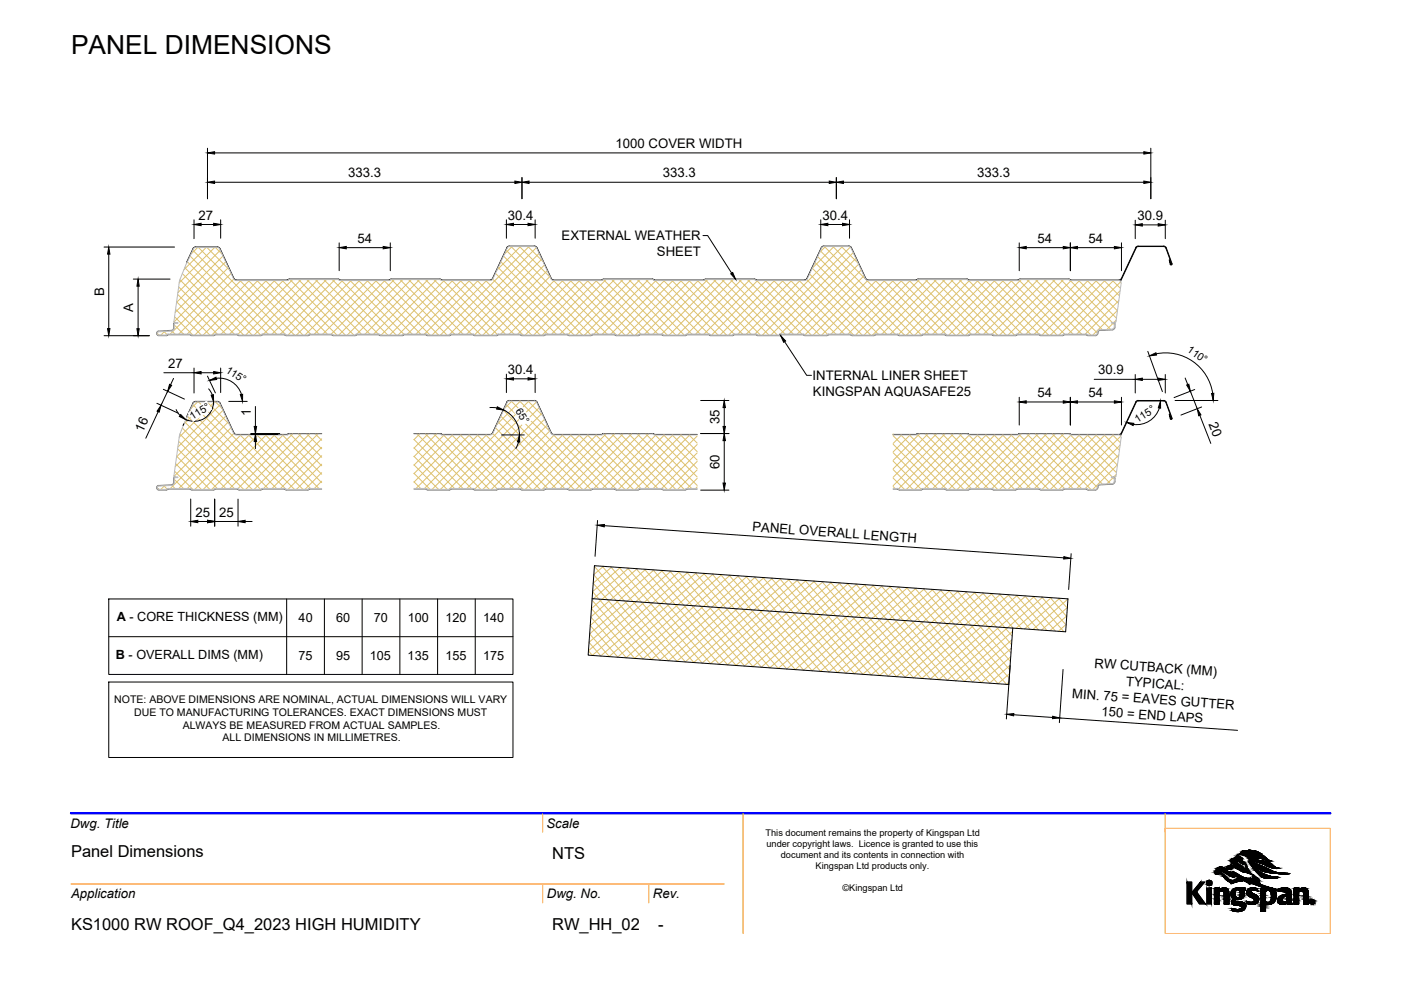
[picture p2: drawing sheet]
<svg xmlns="http://www.w3.org/2000/svg" width="297mm" height="210mm" viewBox="0 0 297 210" stroke-linecap="round" stroke-linejoin="round" font-family="sans-serif">
<defs><g id="words">
<text font-size="5.6" x="15.1" y="11.4">PANEL DIMENSIONS</text>
<g font-size="3.5">
<text x="15.1" y="181.7">Panel Dimensions</text>
<text x="117.1" y="182.2">NTS</text>
<text x="15.1" y="197.2">KS1000 RW ROOF_Q4_2023 HIGH HUMIDITY</text>
<text x="117.1" y="197.2">RW_HH_02</text>
<text x="139.6" y="197.2">-</text>
</g>
<g font-size="2.8">
<text x="130.5" y="31.4">1000 COVER WIDTH</text>
<text x="73.8" y="37.6">333.3</text>
<text x="140.5" y="37.6">333.3</text>
<text x="207.2" y="37.6">333.3</text>
<text x="42.1" y="46.6">27</text>
<text x="107.7" y="46.6">30.4</text>
<text x="174.4" y="46.6">30.4</text>
<text x="241.2" y="46.6">30.9</text>
<text x="75.8" y="51.5">54</text>
<text x="119.1" y="50.9">EXTERNAL WEATHER</text>
<text x="220" y="51.5">54</text>
<text x="230.8" y="51.5">54</text>
<text x="139.3" y="54.3">SHEET</text>
<text x="22.1" y="62.8" transform="rotate(-90 22.1 62.8)">B</text>
<text x="28.3" y="66.1" transform="rotate(-90 28.3 66.1)">A</text>
<text x="35.7" y="78">27</text>
<text x="107.7" y="79.3">30.4</text>
<text x="172.3" y="80.5">INTERNAL LINER SHEET</text>
<text x="172.3" y="83.9">KINGSPAN AQUASAFE25</text>
<text x="232.9" y="79.4">30.9</text>
<text x="53.2" y="88.2" transform="rotate(-90 53.2 88.2)">1</text>
<text x="152.5" y="90" transform="rotate(-90 152.5 90)">35</text>
<text x="220" y="84.2">54</text>
<text x="230.8" y="84.2">54</text>
<text x="256.2" y="89.9" transform="rotate(69 256.2 89.9)">20</text>
<text x="30.3" y="91.8" transform="rotate(-65 30.3 91.8)">16</text>
<text x="152.5" y="99.5" transform="rotate(-90 152.5 99.5)">60</text>
<text x="41.4" y="109.5">25</text>
<text x="46.4" y="109.5">25</text>
<text x="159.5" y="112.6" transform="rotate(4 159.5 112.6)">PANEL OVERALL LENGTH</text>
<text x="232" y="141.6" transform="rotate(4 232 141.6)">RW CUTBACK (MM)</text>
<text x="227.3" y="148" transform="rotate(4 227.3 148)">MIN. 75 = EAVES GUTTER</text>
<text x="238.7" y="145.4" transform="rotate(4 238.7 145.4)">TYPICAL:</text>
<text x="233.5" y="151.8" transform="rotate(4 233.5 151.8)">150 = END LAPS</text>
<text x="14.9" y="175.5">Dwg. Title</text>
<text x="115.9" y="175.5">Scale</text>
<text x="15.1" y="190.5">Application</text>
<text x="115.9" y="190.5">Dwg. No.</text>
<text x="138.4" y="190.5">Rev.</text>
</g>
<g font-size="2.7">
<text x="24.8" y="131.7">A - CORE THICKNESS (MM)</text>
<text x="63.3" y="131.9">40</text>
<text x="71.3" y="131.9">60</text>
<text x="79.3" y="131.9">70</text>
<text x="86.5" y="131.9">100</text>
<text x="94.5" y="131.9">120</text>
<text x="102.5" y="131.9">140</text>
<text x="24.6" y="139.7">B - OVERALL DIMS (MM)</text>
<text x="63.3" y="139.9">75</text>
<text x="71.3" y="139.9">95</text>
<text x="78.4" y="139.9">105</text>
<text x="86.4" y="139.9">135</text>
<text x="94.4" y="139.9">155</text>
<text x="102.4" y="139.9">175</text>
</g>
<g font-size="2.2">
<text x="251.6" y="74.5" transform="rotate(35 251.6 74.5)">110°</text>
<text x="47.7" y="78.8" transform="rotate(33 47.7 78.8)">115°</text>
<text x="40.8" y="89.1" transform="rotate(-32 40.8 89.1)">115°</text>
<text x="109.2" y="87.1" transform="rotate(58 109.2 87.1)">65°</text>
<text x="241.2" y="89.7" transform="rotate(-32 241.2 89.7)">115°</text>
<text x="24.2" y="149.1">NOTE: ABOVE DIMENSIONS ARE NOMINAL, ACTUAL DIMENSIONS WILL VARY</text>
<text x="28.5" y="151.8">DUE TO MANUFACTURING TOLERANCES. EXACT DIMENSIONS MUST</text>
<text x="38.7" y="154.5">ALWAYS BE MEASURED FROM ACTUAL SAMPLES.</text>
<text x="47.2" y="157.2">ALL DIMENSIONS IN MILLIMETRES.</text>
</g>
<g font-size="2">
<text x="162.3" y="177.3">This document remains the property of Kingspan Ltd</text>
<text x="162.5" y="179.7">under copyright laws. Licence is granted to use this</text>
<text x="165.6" y="182">document and its contents in connection with</text>
<text x="172.9" y="184.3">Kingspan Ltd products only.</text>
<text x="178.6" y="189">©Kingspan Ltd</text>
</g>
</g></defs>
<!-- layer: Hatch -->
<g fill="none" stroke="#ddc16e" stroke-width=".21">
<path d="M38.1 59.3l11.6 11.5M38.7 58l13 13M39.2 56.7l14.3 14.3M39.7 55.5l15.6 15.5M40.3 54.3l16.5 16.5M40.9 53.1l17.7 17.7M41.9 52.5l-1.4 1.4M42.1 52.5l18.5 18.5M43.7 52.5l-4.7 4.7M43.9 52.5l4.8 4.7M45.5 52.5l-7.5 7.5M45.7 52.5l1.4 1.4"/>
<path d="M46.7 53.1l-9 9M47.3 54.3l-9.9 9.8M47.8 55.5l-10.6 10.7M48.4 56.7l-11.5 11.6M49 58l-12.9 12.8M49.6 59.2l-11.7 11.6M50.9 59.5l11.5 11.5M51.1 59.5l-11.4 11.3M52.7 59.5l11.5 11.5M52.9 59.5l-11.6 11.5M54.5 59.5l11.3 11.3M54.7 59.5l-11.6 11.5"/>
<path d="M56.3 59.5l11.3 11.3M56.5 59.5l-11.6 11.5M58.1 59.5l11.3 11.3M58.2 59.5l-11.3 11.3M59.9 59.5l11.5 11.5M60 59.5l-11.3 11.3M61.5 59.3l11.7 11.7M62 59.3l-11.6 11.6M63.3 59.3l11.7 11.7M63.8 59.3l-11.7 11.7M65.1 59.3l11.5 11.5M65.6 59.3l-11.7 11.7"/>
<path d="M66.9 59.3l11.5 11.5M67.4 59.3l-11.5 11.5M68.7 59.3l11.5 11.5M69.2 59.3l-11.5 11.5M70.4 59.3l11.8 11.7M71 59.3l-11.5 11.5M72.4 59.5l11.6 11.5M72.6 59.5l-11.5 11.5M74.2 59.5l11.4 11.3M74.4 59.5l-11.5 11.5M76 59.5l11.4 11.3M76.2 59.5l-11.5 11.5"/>
<path d="M77.8 59.5l11.4 11.3M78 59.5l-11.3 11.3M79.6 59.5l11.6 11.5M79.8 59.5l-11.3 11.3M81.4 59.5l11.6 11.5M81.6 59.5l-11.3 11.3M83 59.3l11.8 11.7M83.6 59.3l-11.8 11.7M84.8 59.3l11.6 11.5M85.4 59.3l-11.8 11.7M86.6 59.3l11.6 11.5M87.2 59.3l-11.6 11.5"/>
<path d="M88.4 59.3l11.6 11.5M89 59.3l-11.6 11.5M90.2 59.3l11.7 11.7M90.8 59.3l-11.6 11.5M92 59.3l11.7 11.7M92.6 59.3l-11.8 11.7M94 59.5l11.4 11.4M94.2 59.5l-11.6 11.5M95.8 59.5l11.3 11.3M96 59.5l-11.6 11.5M97.6 59.5l11.3 11.3M97.8 59.5l-11.4 11.3"/>
<path d="M99.4 59.5l11.5 11.5M99.6 59.5l-11.4 11.3M101.2 59.5l11.5 11.5M101.4 59.5l-11.4 11.3M103 59.5l11.5 11.5M103.2 59.5l-11.6 11.5M104.5 59.2l11.6 11.6M105 57.9l12.9 12.9M105.6 56.7l14.1 14.1M106.2 55.5l15.5 15.5M106.8 54.3l16.7 16.7M107.3 53.1l18 17.9"/>
<path d="M108.4 52.3l18.5 18.5M108.5 52.3l-1.6 1.6M110.2 52.3l6.5 6.5M110.3 52.3l-4.9 5M111.9 52.3l3.2 3.1M112.1 52.3l-18.7 18.7M113.7 52.5l-18.5 18.5M114.3 53.7l-17.1 17.1M114.9 54.9l-15.9 15.9M115.5 56.2l-14.9 14.8M116 57.4l-13.6 13.6M116.6 58.6l-12.4 12.4"/>
<path d="M117.4 59.5l11.3 11.3M117.5 59.5l-11.3 11.3M119.2 59.5l11.5 11.5M119.3 59.5l-11.3 11.3M120.9 59.5l11.6 11.5M121.1 59.5l-11.3 11.3M122.7 59.5l11.6 11.5M122.9 59.5l-11.5 11.5M124.5 59.5l11.4 11.3M124.7 59.5l-11.5 11.5M126.3 59.5l11.4 11.3M126.5 59.5l-11.5 11.5"/>
<path d="M127.9 59.3l11.6 11.5M128.5 59.3l-11.5 11.5M129.7 59.3l11.8 11.7M130.3 59.3l-11.5 11.5M131.5 59.3l11.8 11.7M132.1 59.3l-11.6 11.6M133.3 59.3l11.8 11.7M133.9 59.3l-11.8 11.7M135.1 59.3l11.5 11.5M135.7 59.3l-11.8 11.7M136.9 59.3l11.5 11.5M137.5 59.3l-11.6 11.5"/>
<path d="M138.9 59.5l11.3 11.3M139.1 59.5l-11.4 11.3M140.7 59.5l11.5 11.5M140.9 59.5l-11.4 11.3M142.5 59.5l11.5 11.5M142.7 59.5l-11.6 11.5M144.3 59.5l11.3 11.3M144.5 59.5l-11.6 11.5M146.1 59.5l11.3 11.3M146.2 59.5l-11.5 11.5M147.9 59.5l11.3 11.3M148 59.5l-11.3 11.3"/>
<path d="M149.5 59.3l11.7 11.7M150.1 59.3l-11.6 11.5M151.3 59.3l11.7 11.7M151.8 59.3l-11.5 11.5M153.1 59.3l11.7 11.7M153.6 59.3l-11.7 11.7M154.9 59.3l11.5 11.5M155.4 59.3l-11.7 11.7M156.7 59.3l11.5 11.5M157.2 59.3l-11.5 11.5M158.5 59.3l11.5 11.5M159 59.3l-11.5 11.5"/>
<path d="M160.5 59.5l11.5 11.5M160.6 59.5l-11.3 11.3M162.2 59.5l11.6 11.5M162.4 59.5l-11.5 11.5M164 59.5l11.5 11.4M164.2 59.5l-11.5 11.5M165.8 59.5l11.4 11.3M166 59.5l-11.5 11.5M167.6 59.5l11.4 11.3M167.8 59.5l-11.3 11.3M169.4 59.5l11.6 11.5M169.6 59.5l-11.3 11.3"/>
<path d="M171.1 59.3l11.7 11.7M171.6 58.1l13 12.9M172.8 55.6l15.2 15.2M173.4 54.4l16.4 16.4M173.9 53.2l17.9 17.8M174.8 52.3l18.8 18.7M175 52.3l-1.2 1.2M176.6 52.3l6.9 6.9M176.8 52.3l-4.6 4.6 14 13.9M178.4 52.3l3.6 3.5M178.6 52.3l-18.5 18.5M180.3 52.4l-18.6 18.6"/>
<path d="M180.9 53.6l-17.4 17.4M181.5 54.8l-16.2 16.2M182 56l-14.8 14.8M182.6 57.2l-13.6 13.6M183.2 58.5l-12.5 12.5M183.7 59.4l11.6 11.6M184 59.5l-11.6 11.5M185.6 59.5l11.3 11.3M185.8 59.5l-11.6 11.5M187.4 59.5l11.3 11.3M187.6 59.5l-11.4 11.3M189.2 59.5l11.5 11.5"/>
<path d="M189.4 59.5l-11.4 11.3M191 59.5l11.5 11.5M191.2 59.5l-11.4 11.3M192.8 59.5l11.5 11.5M193 59.5l-11.6 11.5M194.5 59.4l11.4 11.4M195 59.3l-11.8 11.7M196.2 59.3l11.5 11.5M196.8 59.3l-11.8 11.7M198 59.3l11.5 11.5M198.6 59.3l-11.6 11.5M199.8 59.3l11.7 11.7"/>
<path d="M200.3 59.3l-11.5 11.5M201.6 59.3l11.7 11.7M202.1 59.3l-11.6 11.6M203.4 59.3l11.7 11.7M203.9 59.3l-11.7 11.7M205.3 59.5l11.4 11.3M205.5 59.5l-11.5 11.5M207.2 59.5l11.3 11.3M207.3 59.5l-11.3 11.3M209 59.5l11.3 11.3M209.1 59.5l-11.3 11.3M210.7 59.5l11.6 11.5"/>
<path d="M210.9 59.5l-11.3 11.3M212.5 59.5l11.6 11.5M212.7 59.5l-11.5 11.5M214.3 59.5l11.4 11.3M214.5 59.5l-11.5 11.5M216.1 59.4l11.4 11.4M216.5 59.3l-11.7 11.7M217.7 59.3l11.6 11.5M218.3 59.3l-11.5 11.5M219.5 59.3l11.8 11.7M220.1 59.3l-11.5 11.5M221.3 59.3l11.3 11.3"/>
<path d="M221.9 59.3l-11.6 11.5M223.1 59.3l10.6 10.6M223.7 59.3l-11.8 11.7M224.9 59.3l10.5 10.5M225.5 59.3l-11.8 11.7M226.7 59.3l9.1 9.1M227.1 59.5l-11.4 11.3M228.7 59.5l8 8M228.9 59.5l-11.4 11.3M230.5 59.5l6.4 6.4M230.7 59.5l-11.4 11.3M232.3 59.5l4.8 4.8"/>
<path d="M232.5 59.5l-11.6 11.5M234.1 59.5l3.2 3.2M234.3 59.5l-11.6 11.5M235.9 59.5l1.7 1.6M236.1 59.5l-11.6 11.5M237.6 59.7l-11.1 11.1M33.3 70.7l.4 .3M34.8 70.3l.6 .6M34.9 70.3l-.8 .7M36.5 70.2l.6 .6M36.9 68.9l2 1.9M37 67.2l3.9 3.8"/>
<path d="M37.2 65.6l5.5 5.4M37.5 64l7 7M37.7 62.4l8.4 8.4M37.9 60.8l10 10M236 68.5l.2 .3M236 68.5l-1.3 1.3M236.7 67.9l-.5 .5M236.9 65.8l-5.2 5.2M237.2 63.7l-7.1 7.1M237.5 61.6l-9.2 9.2M37 99.9l3.9 3.9M37.2 98.3l5.5 5.5"/>
<path d="M37.5 96.7l7 7.1M37.7 95.2l8.4 8.4M37.9 93.6l10 10M38.1 92l11.6 11.6M38.7 90.8l13 13M39.2 89.5l14.3 14.3M39.7 88.2l15.6 15.6M40.3 87l16.5 16.6M40.9 85.8l17.7 17.8M41.9 85.2l-1.4 1.4M42.1 85.2l18.5 18.5M43.7 85.2l-4.7 4.7"/>
<path d="M43.9 85.2l4.8 4.8M45.5 85.2l-7.5 7.5M45.7 85.2l1.4 1.4M46.7 85.8l-9 9M47.3 87l-9.9 9.9M47.8 88.2l-10.6 10.7M48.4 89.5l-11.5 11.5M49 90.7l-12.9 12.9M49.6 91.9l-11.7 11.7M50.9 92.2l11.5 11.6M51.1 92.2l-11.4 11.4M52.7 92.2l11.5 11.6"/>
<path d="M52.9 92.2l-11.6 11.6M54.5 92.2l11.3 11.4M54.7 92.2l-11.6 11.6M56.3 92.2l11.3 11.4M56.5 92.2l-11.6 11.6M58.1 92.2l10.1 10.1M58.2 92.2l-11.3 11.4M59.9 92.2l8.3 8.4M60 92.2l-11.3 11.4M61.5 92l6.7 6.8M62 92l-11.6 11.6M63.3 92l4.9 5"/>
<path d="M63.8 92l-11.7 11.8M65.1 92l3.1 3.2M65.6 92l-11.7 11.8M66.9 92l1.3 1.4M67.4 92l-11.5 11.6M68.2 98.4l-5.3 5.4M68.2 96.6l-7.1 7.2M68.2 94.8l-8.7 8.8M68.2 93l-10.5 10.6M87.8 98.5l5.2 5.3M87.8 96.7l7 7.1M87.8 94.9l8.6 8.7"/>
<path d="M87.8 93.2l10.4 10.4M88.4 92l11.6 11.6M89 92l-1.2 1.2M90.2 92l11.7 11.8M90.8 92l-3 3M92 92l11.7 11.8M92.6 92l-4.8 4.8M94 92.2l11.4 11.5M94.2 92.2l-6.4 6.4M95.8 92.2l11.3 11.4M96 92.2l-8.2 8.2M97.6 92.2l11.3 11.4"/>
<path d="M97.8 92.2l-10 10M99.4 92.2l11.5 11.6M99.6 92.2l-11.4 11.4M101.2 92.2l11.5 11.6M101.4 92.2l-11.4 11.4M103 92.2l11.5 11.6M103.2 92.2l-11.6 11.6M104.5 91.9l11.6 11.7M105 90.7l12.9 12.9M105.6 89.5l14.1 14.1M106.2 88.2l15.5 15.6M106.8 87l16.7 16.8"/>
<path d="M107.3 85.8l18 18M108.4 85l18.5 18.6M108.5 85l-1.6 1.6M110.2 85l6.5 6.5M110.3 85l-4.9 5M111.9 85l3.2 3.2M112.1 85l-18.7 18.8M113.7 85.2l-18.5 18.6M114.3 86.5l-17.1 17.1M114.9 87.7l-15.9 15.9M115.5 88.9l-14.9 14.8M116 90.1l-13.6 13.7"/>
<path d="M116.6 91.3l-12.4 12.5M117.4 92.2l11.3 11.4M117.5 92.2l-11.3 11.4M119.2 92.2l11.5 11.6M119.3 92.2l-11.3 11.4M120.9 92.2l11.6 11.6M121.1 92.2l-11.3 11.4M122.7 92.2l11.6 11.6M122.9 92.2l-11.5 11.6M124.5 92.2l11.4 11.4M124.7 92.2l-11.5 11.6M126.3 92.2l11.4 11.4"/>
<path d="M126.5 92.2l-11.5 11.6M127.9 92l11.6 11.6M128.5 92l-11.5 11.6M129.7 92l11.8 11.8M130.3 92l-11.5 11.6M131.5 92l11.8 11.8M132.1 92l-11.6 11.6M133.3 92l11.8 11.8M133.9 92l-11.8 11.8M135.1 92l11.5 11.6M135.7 92l-11.8 11.8M136.9 92l10.9 10.9"/>
<path d="M137.5 92l-11.6 11.6M138.9 92.2l8.9 8.9M139.1 92.2l-11.4 11.4M140.7 92.2l7.1 7.1M140.9 92.2l-11.4 11.4M142.5 92.2l5.3 5.4M142.7 92.2l-11.6 11.6M144.3 92.2l3.5 3.6M144.5 92.2l-11.6 11.6M146.1 92.2l1.7 1.8M146.2 92.2l-11.5 11.6M147.8 99.6l-4.1 4.2"/>
<path d="M147.8 97.8l-5.9 6M147.8 96l-7.5 7.6M147.8 94.2l-9.3 9.4M147.8 92.4l-11.1 11.2M189.4 92.2h.1M189.4 99.6l4.2 4.2M189.4 97.8l5.9 6M189.4 96l7.5 7.6M189.4 94.2l9.3 9.4M189.4 92.4l11.3 11.4M191 92.2l11.5 11.6M191.2 92.2l-1.8 1.8"/>
<path d="M192.8 92.2l11.5 11.6M193 92.2l-3.6 3.6M194.5 92.1l11.4 11.5M195 92l-5.6 5.6M196.2 92l11.5 11.6M196.8 92l-7.4 7.4M198 92l11.5 11.6M198.6 92l-9.2 9.2M199.8 92l11.7 11.8M200.3 92l-10.9 11M201.6 92l11.7 11.8M202.1 92l-11.6 11.6"/>
<path d="M203.4 92l11.7 11.8M203.9 92l-11.7 11.8M205.3 92.2l11.4 11.4M205.5 92.2l-11.5 11.6M207.2 92.2l11.3 11.4M207.3 92.2l-11.3 11.4M209 92.2l11.3 11.4M209.1 92.2l-11.3 11.4M210.7 92.2l11.6 11.6M210.9 92.2l-11.3 11.4M212.5 92.2l11.6 11.6M212.7 92.2l-11.5 11.6"/>
<path d="M214.3 92.2l11.4 11.4M214.5 92.2l-11.5 11.6M216.1 92.1l11.4 11.5M216.5 92l-11.7 11.8M217.7 92l11.6 11.6M218.3 92l-11.5 11.6M219.5 92l11.8 11.8M220.1 92l-11.5 11.6M221.3 92l11.3 11.3M221.9 92l-11.6 11.6M223.1 92l10.6 10.6M223.7 92l-11.8 11.8"/>
<path d="M224.9 92l10.5 10.5M225.5 92l-11.8 11.8M226.7 92l9.1 9.1M227.1 92.2l-11.4 11.4M228.7 92.2l8 8M228.9 92.2l-11.4 11.4M230.5 92.2l6.4 6.4M230.7 92.2l-11.4 11.4M232.3 92.2l4.8 4.8M232.5 92.2l-11.6 11.6M234.1 92.2l3.2 3.3M234.3 92.2l-11.6 11.6"/>
<path d="M235.9 92.2l1.7 1.7M236.1 92.2l-11.6 11.6M236.9 98.5l-5.2 5.3M237.2 96.4l-7.1 7.2M237.5 94.4l-9.2 9.2M237.6 92.5l-11.1 11.1M33.3 103.4l.4 .4M34.8 103l.6 .7M34.9 103l-.8 .8M36.5 102.9l.6 .7M36.9 101.6l2 2M68.2 102l-1.5 1.6"/>
<path d="M68.2 100.2l-3.5 3.6M87.8 102.1l1.4 1.5M87.8 100.3l3.4 3.5M126.1 119.9l-.1 .2 17.5 20.1M147.8 103.2l-.3 .4M147.8 101.4l-2.1 2.2M189.4 103.2l.4 .4M189.4 101.4l2.4 2.4M236 101.3l.2 .3M236 101.3l-1.3 1.3M236.7 100.6l-.5 .5M124.8 138l.8 1"/>
<path d="M124.9 136.2l2.5 2.9M125.5 127.2l10.9 12.5M125.6 125.4l12.6 14.4M127.7 120.1l17.6 20.2M127.9 120.1l-2 1.8 15.8 18.2M129.5 120.2l17.6 20.3M129.7 120.2l-3.9 3.4 14.1 16.4M131.3 120.3l17.6 20.3M131.5 120.3l-5.8 5.1M133.1 120.4l17.6 20.3M133.3 120.5l-7.8 6.7M134.9 120.6l17.6 20.2"/>
<path d="M135.1 120.6l-9.7 8.4 9.2 10.6M136.6 120.7l17.6 20.3 20.3-17.7M136.9 120.7l-11.6 10.1 7.5 8.7M138.4 120.8l17.6 20.3 20.3-17.6M138.7 120.8l-13.6 11.8 5.9 6.7M140.2 120.9l17.6 20.3 20.3-17.6M140.5 121l-15.5 13.4 4.2 4.8M142 121.1l17.6 20.2M142.3 121.1l-17.4 15.1M143.8 121.2l17.6 20.3M144 121.2l-19.2 16.8M145.6 121.3l17.6 20.3"/>
<path d="M145.8 121.3l-20.2 17.7M147.4 121.4l17.6 20.3 20.3-17.6M147.6 121.4l-20.2 17.7M149.2 121.6l17.6 20.3M149.4 121.6l-20.3 17.6M151 121.7l17.6 20.3M151.2 121.7l-20.3 17.6M152.8 121.8l17.6 20.3M153 121.8l-20.3 17.7M154.6 121.9l17.6 20.3M154.8 122l-20.3 17.6M156.4 122.1l17.6 20.3"/>
<path d="M156.6 122.1l-20.3 17.6M158.1 122.2l17.7 20.3M158.4 122.2l-20.3 17.6M159.9 122.3l17.7 20.3M160.2 122.3l-20.3 17.7M161.7 122.4l17.7 20.3M162 122.5l-20.3 17.6M163.5 122.6l17.7 20.2M163.8 122.6l-20.3 17.6M165.3 122.7l17.7 20.3M165.6 122.7l-20.3 17.6M167.1 122.8l17.6 20.3"/>
<path d="M167.4 122.8l-20.3 17.7M168.9 123l17.6 20.2M169.1 123l-20.2 17.6M170.7 123.1l17.6 20.3M170.9 123.1l-20.2 17.6M172.5 123.2l17.6 20.3M172.7 123.2l-20.3 17.6M174.3 123.3l17.6 20.3M176.1 123.4l17.6 20.3 20.2-17.6M177.8 123.6l17.7 20.3M179.6 123.7l17.7 20.3M179.9 123.7l-20.3 17.6"/>
<path d="M181.4 123.8l17.7 20.3M181.7 123.8l-20.3 17.7M183.2 123.9l17.6 20.3 20.3-17.6M183.5 124l-20.3 17.6M185 124.1l17.6 20.2 12.1-10.4M186.8 124.2l17.6 20.3 10.2-8.8M187.1 124.2l-20.3 17.7M188.6 124.3l17.6 20.3M188.9 124.3l-20.3 17.7M190.4 124.5l17.6 20.2M190.6 124.5l-20.2 17.6M192.2 124.6l17.6 20.3"/>
<path d="M192.4 124.6l-20.2 17.6M194 124.7l17.6 20.3M194.2 124.7l-20.3 17.6M195.8 124.8l17.6 20.3M196 124.8l-20.3 17.7M197.6 124.9l16.4 18.9M197.8 125l-20.3 17.6M199.4 125.1l14.7 16.9M199.6 125.1l-20.3 17.6M201.2 125.2l13 15M201.4 125.2l-20.3 17.6M203 125.3l11.4 13.1"/>
<path d="M203.2 125.3l-20.3 17.7M204.7 125.4l9.8 11.3M205 125.5l-20.3 17.6M206.5 125.6l8.1 9.3M206.8 125.6l-20.3 17.6M208.3 125.7l6.5 7.5M208.6 125.7l-20.3 17.7M210.1 125.8l6.5 7.5M210.3 125.8l-20.2 17.7M211.9 126l6.5 7.4M212.1 126l-20.2 17.6M213.7 126.1l6.5 7.5"/>
<path d="M214.3 139.2l-6.3 5.5M214.4 137.4l-8.2 7.2M215.5 126.2l6.5 7.5M215.7 126.2l-20.3 17.6M217.3 126.3l6.5 7.5M217.5 126.3l-20.3 17.7M219.1 126.4l6.5 7.5M219.3 126.5l-20.3 17.6M220.9 126.6l5.1 5.9M222.7 126.7l3.5 4M222.9 126.7l-7.5 6.5M224.4 126.8l1.9 2.2"/>
<path d="M224.7 126.8l-7.5 6.5M226 132.4l-1.6 1.5M226.2 130.6l-3.6 3.1M226.2 127l.2 .2M226.3 128.8l-5.5 4.8M226.4 127l-7.4 6.5M213.9 144.6l-.5 .5M214 142.8l-2.4 2.2M214.2 141l-4.4 3.9"/>
</g>
<!-- layer: Panel Roof -->
<g fill="none" stroke="#000" stroke-width=".21">
<path d="M39.5 55.7h.1M40.9 52.7l.6-.3h4.6l.5 .3M40.9 52.7l-1.4 3M46.7 52.7l2.9 6.4 .3 .2 11 .1 .4-.2h10.4l.4 .2M82.6 59.3l-10.5 .1M82.7 59.3l.2-.1h10.4l.3 .1M107.5 52.5l-3.1 6.6-.3 .2h-10.5M108 52.2l-.6 .3M108 52.2h5.3M113.3 52.2l.5 .3 3.1 6.6 .3 .2h10.5M127.8 59.3h-.1M128 59.2l-.2 .1"/>
<path d="M128 59.2h10.4M138.4 59.2l.2 .1M138.6 59.3l.2 .1M138.8 59.4h10.4M174.7 52.2l-.6 .3-3 6.6-.5 .3h-10.2l-.4-.2h-10.4l-.4 .2M174.7 52.2h5.3M180 52.2l.5 .3 3.1 6.6M183.6 59.1l.4 .3h10.3l.3-.2h10.4l.3 .1M216 59.3l10.6-.1 .5 .2h10.2M216 59.3l-.2 .1-10.5-.1M240.8 52.5l-3.1 6.6-.4 .3M240.9 52.6l.4-.3h5.4l.5 .3"/>
<path d="M240.9 52.6l-3.3 7.1M241.3 52.2l-.5 .3M241.3 52.2h5.4M246.7 52.2l.6 .4 1.2 3.3-.1 .3-.3-.2M247.2 52.6l1.2 3.4M248.4 56l-.2 .1-.3-1 .2 1M125.5 126.9l100.4 7.1 .5-7-100.4-7.1-1.3 19 89.2 6.2 .8-11.9"/>
</g>
<g fill="none" stroke="#808080" stroke-width=".21">
<path d="M37.1 68.4l-.3 .1v1.2l-.2 .3-2.9 .2a.5 .5 0 0 0-.5 .5 .5 .5 0 0 0 .5 .5h1.6l.4-.2h4.6M40.3 71l.4 .2M45.5 71.1l-4.8 .1M45.6 71l-.1 .1M50.3 71l.4 .2M50.3 71h-4.8M60.4 71.1l4.9 .1M60.5 71.1l-.2-.1h-4.6l-.4 .2h-4.6M65.5 71h4.8l.2 .1M65.6 71l-.3 .2M70.5 71.1h5M85.7 71l-.4 .2h-4.6l-.4-.2h-4.6l-.2 .1"/>
<path d="M85.7 71h4.6l.2 .1M90.4 71.1l4.9 .1M95.7 71l-.4 .2M95.7 71h4.7M100.4 71l.3 .2h4.6l.3-.2M110.3 71l.4 .2h4.6l.4-.2h4.6l.4 .2h4.6l.4-.2h4.7M110.3 71h-4.8M130.4 71l.3 .2M135.5 71.1l-4.8 .1M140.3 71l.4 .2M140.3 71h-4.6l-.2 .1M150.4 71.1l4.9 .1"/>
<path d="M150.5 71.1l-.1-.1h-4.7l-.4 .2h-4.6M155.7 71l-.4 .2M155.7 71h4.7M160.4 71l.3 .2 4.8-.1M175.7 71l-.4 .2h-4.6l-.3-.2h-4.7l-.2 .1M175.7 71h4.6l.4 .2h4.6M190.4 71h-4.7l-.4 .2M190.4 71l.3 .2h4.6l.3-.2M200.3 71l.4 .2M200.3 71h-4.8M215.5 71h4.9M215.6 71l-.3 .2h-4.6l-.4-.2h-4.6l-.4 .2h-4.6"/>
<path d="M220.4 71l.1 .1M220.5 71.1h5M232.8 70.5a.59 .59 0 0 1-.5 .7h-1.6l-.4-.2h-4.6l-.2 .1M235.9 69.9l-2.7 .2-.4 .4M236.1 68.4l.3 .1v.9M236.4 69.4l-.3 .4-.2 .1"/>
</g>
<g fill="none" stroke="#bababa" stroke-width=".21">
<path d="M46.5 52.8l-.4-.3h-4.6l-.5 .3-1.4 2.9-1.5 3.8-1.2 8.6M46.6 52.8l2.9 6.3M49.5 59.1l.6 .4h10.8l.4-.2h10.4l.4 .2M71.8 59.3l.1 .1M82.7 59.4l-10.6 .1M82.8 59.3l-.1 .1M108 52.3l-.4 .3-3.1 6.6-.5 .3h-10.3l-.4-.2h-10.5M108 52.3h5.3l.5 .3M113.8 52.6l3 6.5M116.8 59.1l.6 .4h10.2l.4-.2M128 59.3h10.4M138.4 59.3l.2 .1"/>
<path d="M138.6 59.4l.2 .1M138.8 59.5h10.4M149.4 59.4l-.2 .1M149.4 59.3v.1M171.1 59.1l-.5 .4h-10.2l-.4-.2h-10.6M180 52.3l.4 .3 3.1 6.5M180 52.3h-5.3l-.4 .1-3.1 6.7M183.5 59.1l.5 .4h10.3l.3-.2 21.2 .2 .4-.2h10.6M226.8 59.3l.3 .2h10.1l.4 .2 .1 .3M35.4 70.9v.1M36.9 68.1l.1 .3h.7v.2h-.7a1.76 1.76 0 0 1-.3 1.5l-3 .3a.34 .34 0 0 0-.4 .3 .34 .34 0 0 0 .4 .3h1.7M40.3 70.8l.3 .2"/>
<path d="M40.3 70.8l-4.9 .1M40.6 71h.1M50.3 70.8l.4 .2M50.3 70.8h-4.6l-.4 .2h-4.6M50.7 71l9.6-.2 .4 .2h4.6M75.4 71h-4.7l-.4-.2h-4.6l-.4 .2M85.4 70.9l-4.7 .1-.4-.2h-4.6l-.3 .2M85.7 70.8l-.3 .1M85.7 70.8h4.6l.4 .2h4.6M95.4 71h-.1M95.4 70.9v.1M95.7 70.8l-.3 .1"/>
<path d="M95.7 70.8h4.6l.4 .2h4.6l.4-.2h4.6M110.3 70.8l.4 .2 9.6-.2 .4 .2h4.7M125.4 70.9l4.9-.1 .3 .2M125.4 70.9v.1M130.6 71h.1M140.3 70.8l.4 .2M140.3 70.8h-4.6l-.4 .2h-4.6M140.7 71l9.6-.2 .4 .2h4.6M155.5 70.9l-.2 .1M155.7 70.8l-.3 .1M155.7 70.8h4.6l.3 .2M160.6 71h4.8"/>
<path d="M175.4 70.9l-4.7 .1-.4-.2h-4.6l-.3 .2M175.7 70.8l-.3 .1M175.7 70.8h4.6l.4 .2h4.6M185.4 71h-.1M185.4 70.9l4.9-.1 .2 .1M185.4 70.9v.1M190.5 70.9l.1 .1M200.3 70.8l.4 .2M200.3 70.8h-4.6l-.4 .2h-4.7M215.4 70.9l4.9-.1 .4 .2h4.7M215.4 70.9l-4.7 .1-.4-.2h-4.6l-.4 .2h-4.6M232.6 70.5v.3l-.3 .2h-1.6l-.4-.2h-4.6l-.3 .2"/>
<path d="M236.2 69.4l-.3 .4-3 .2-.3 .5M236.5 68.4h-.9v.1l.6 .1v.8M237.7 60l-1.1 8.2-.1 .2"/>
</g>
<!-- layer: G-ANNO-DIMS -->
<g fill="none" stroke="#000" stroke-width=".21">
<path d="M44 31.4v10.7M45.5 32.4h197M45.5 38.6h63.7M110.7 37.6v4.5M112.2 38.6h63.6M177.3 37.6v4.5M178.8 38.6h63.7M244 31.4v10.7M22.1 52.4h14.9M23.1 53.9v15.8M28.3 59.2h7.8M41.1 46.6v4"/>
<path d="M42.6 47.6h2.7M46.8 46.6v3.9M71.9 51.5v5.9M73.4 52.5h7.8M82.7 51.5v5.9M107.4 46.6v3.9M108.9 47.6h3.1M113.5 46.6v3.9M174 46.6v3.9M175.5 47.6h3.1M180.1 46.6v3.9M216.1 51.5v5.9"/>
<path d="M217.6 52.5h7.8M226.9 51.5v5.9M228.4 52.5h7.9M237.8 51.5v5.9M240.7 46.7v3.9M242.2 47.7h3.4M247.1 46.7v3.9M22.1 71.2h9.6M29.3 60.7v9M34.7 79h6.4M41.1 78v5.3M42.6 79h2.7"/>
<path d="M44 79.7l1.7 3.6M46.8 78v5.2M107.4 79.3v3.9M113.5 79.3v3.9M240.7 79.4v3.9M243.4 74.5l3.1 8.5M245.1 75a10.1 10.1 0 0 1 12 8.4M247.1 79.4v3.9M33.3 85.5l4.4 2.1M33.5 87.3l-2.6 5.6M34.6 82.5l4.5 2.1M35.5 83l-1.4 2.9"/>
<path d="M36.8 80.2l-.6 1.4M37.3 86.8l.9 1.3M39 89.9l-.2 .3M39.6 88.4l1.3-2.9 .3-.4h5.1l.3 .4 3 6.3M44.2 82.4l.8 1.3M45.3 85.2a4.1 4.1 0 0 1-5.9 3.7M45.9 80.2a4.9 4.9 0 0 1 5.3 3.4M48.5 85.1h3.9M49.6 91.8l.5 .3 11-.1M53.2 91.9h6.1M54.2 86.2v4.2M54.2 91.9v.2"/>
<path d="M54.2 93.6v1.5M68.2 91.9l-7.1 .1M87.8 91.9l5.7 .1M93.5 92h.1M103.9 86.4l1.5 .1M104.4 91.8l-.4 .3h-10.4M106.3 92.2h4.9M106.8 86.9a5.8 5.8 0 0 1 3.3 5.3M107.5 85.3l-3.1 6.5M108 84.9l-.6 .3M108 84.9h5.3l.4 .2 3.2 6.7M108.9 80.3h3.1"/>
<path d="M109.9 93.7l-.5 1.4M116.9 91.8l.5 .3h10.3M127.8 92h-.1M128 91.9l-.2 .1M128 91.9h10.4M138.4 91.9l.2 .1M138.6 92l.2 .1M138.8 92.1h9M148.6 91.9h5.9M148.6 84.9h5.9M153.6 86.4v4M153.6 93.4v9"/>
<path d="M194.4 92h10.9M194.4 92l-5 .1M205.3 92h.1M216 92h10.8M216 92l-10.7 .1M216.1 84.2v5.9M217.6 85.2h7.8M226.9 92l10.4 .1M226.9 84.2v5.9M228.4 85.2h7.9M232 80.4h8.7M237.7 91.8l-.4 .3"/>
<path d="M237.8 84.2v5.9M240.8 85.2l.5-.3h5.4l.6 .4M240.8 85.3l-3.1 6.5M240.9 85.3l.4-.3h5.4l.5 .3M240.9 85.3l-3.3 7.1M242.2 80.4h3.4M245.8 86.5a5 5 0 0 1-5.5 3.5M247.2 85.3l1.2 3.4M247.3 85.3l1.2 3.4-.1 .2-.3-.1-.1-1 .2 1 .2-.1M249.1 84.9h9.1M251.3 80.2l.5 1.3M252.4 82.9l1.4 3.8"/>
<path d="M253.3 82.6l-4.4 1.7M254.4 88.1l2.3 5.9M254.8 86.3l-4.4 1.7M40.4 105.8v5.8M41.9 110.6h2.1M45.5 105.8v5.8M45.5 110.6h5M50.5 105.8v5.8M52 110.6h1.5M126.7 110.4l-.5 7.6M128.1 111.5l97.4 6.8M148.6 103.9h5.9"/>
<path d="M227.1 117.4l-.5 7.6M214.2 141.2l-.8 11.2M214.9 151.5l8.3 .6M224.7 152.2l37.7 2.6M225.4 141.9l-.8 11.3"/>
</g>
<g fill="none" stroke="#808080" stroke-width=".21">
<path d="M33.6 102.9a.5 .5 0 0 0-.4 .5 .5 .5 0 0 0 .5 .5M33.7 103.9h1.6M35.5 103.8l-.2 .1M36.8 101.5v.9l-.2 .3-2.9 .2M37.1 101.1l-.3 .4M40.3 103.7l.2 .1M40.3 103.7l-4.8 .1M40.4 103.8l.3 .1M40.7 103.9h4.6M45.5 103.8l-.2 .1M45.6 103.8h-.1M50.3 103.7l.2 .1"/>
<path d="M50.3 103.7l-4.8 .1M50.5 103.8l.2 .1M50.7 103.9h4.6M55.5 103.8l-.2 .1M60.4 103.8h-4.9M60.4 103.8h.1M60.4 103.8l.3 .1M60.7 103.9h4.6M65.6 103.8h-.1M68.2 103.7h-2.5l-.4 .2M87.8 103.7l2.6 .1M90.4 103.8h.1"/>
<path d="M90.4 103.8l.3 .1M90.7 103.9h4.6M95.5 103.8l-.2 .1M95.7 103.7l-.2 .1M95.7 103.7l4.7 .1M100.5 103.8l.2 .1M100.7 103.9h4.6M105.5 103.8l-.2 .1M105.6 103.8h-.1M110.3 103.7l.2 .1M110.3 103.7l-4.8 .1M110.4 103.8l.3 .1"/>
<path d="M110.7 103.9h4.6M115.5 103.8l-.2 .1M115.5 103.8h5M120.5 103.8l.2 .1M120.7 103.9h4.6M125.5 103.8l-.2 .1M125.5 103.8l4.8-.1 .4 .2M130.4 103.8h.1M130.7 103.9h4.6M135.5 103.8l-.2 .1M140.3 103.7l.2 .1M140.3 103.7l-4.8 .1"/>
<path d="M140.5 103.8l.2 .1M140.7 103.9h4.6M145.5 103.8l-.2 .1M147.8 103.7l-2.3 .1M189.4 103.7l1 .1M190.5 103.8l.2 .1M190.7 103.9h4.6M195.6 103.8h-.1M200.3 103.7l.2 .1M200.3 103.7h-4.6l-.4 .2M200.5 103.8l.2 .1M200.7 103.9h4.6"/>
<path d="M205.5 103.8l-.2 .1M205.5 103.8h5M210.5 103.8l.2 .1M210.7 103.9h4.6M215.6 103.8h-.1M220.4 103.8l-4.7-.1-.4 .2M220.5 103.8l.2 .1M220.7 103.9h4.6M225.5 103.8l-.2 .1M225.5 103.8h5M230.5 103.8l.2 .1M230.7 103.9h1.6"/>
<path d="M232.8 103.4l-.3 .4-.2 .1M235.9 102.7l-2.7 .1a.44 .44 0 0 0-.4 .6M236.1 101.1l.3 .1a1.33 1.33 0 0 1-.3 1.4l-.2 .1"/>
</g>
<g fill="none" stroke="#bababa" stroke-width=".21">
<path d="M39.6 88.4l-1.5 3.8-1.2 8.7M46.5 85.5l-.4-.3h-4.8l-.3 .3-1.4 2.9M46.6 85.5l2.9 6.4M49.5 91.9l.6 .3h10.8l.4-.2h6.9M87.8 92h5.5l.4 .2h10.3M108 85l-.4 .3-3.1 6.6-.5 .3M108 85h5.3l.5 .3M113.8 85.3l3 6.6 .3 .3h10.5l.4-.2M128 92h10.4M138.4 92l.2 .1M138.6 92.1l.2 .1M138.8 92.2h9"/>
<path d="M226.8 92.1l-10.6-.1-.4 .2h-10.4l-.4-.2h-10.4l-.4 .2h-4.8M226.8 92.1l.3 .1h10M237.1 92.2l.4 .1 .2 .5-1.1 8.1-.1 .2M33.7 103.1a.35 .35 0 0 0-.4 .3 .35 .35 0 0 0 .4 .4l1.7-.1M35.4 103.7h.1M35.7 103.5l-.3 .1M35.7 103.6h4.6M36.9 100.9l.2 .2M36.9 101.5v.9l-.2 .4-3 .3M37.1 101.1h.6v.2h-.6l-.2 .2M40.3 103.5l.2 .1M40.5 103.7h.1"/>
<path d="M40.6 103.7h.1M45.4 103.7l-4.7 .1M45.4 103.7h.1M45.7 103.5l-.3 .1M45.7 103.6h4.6M50.3 103.5l.2 .1M50.5 103.7h.1M50.6 103.7h.1M55.4 103.7l-4.7 .1M55.4 103.7h.1M55.7 103.5l-.3 .1M55.7 103.6h4.6"/>
<path d="M60.3 103.5l.2 .1M60.5 103.7h.1M60.6 103.7l4.7 .1M65.4 103.7h-.1M65.7 103.5l-.3 .1M65.7 103.6h2.5M87.8 103.6h2.5M90.3 103.5l.2 .1M90.5 103.7h.1M90.6 103.7l4.7 .1M95.4 103.7h-.1M95.4 103.7h.1"/>
<path d="M95.7 103.5l-.3 .1M95.7 103.6h4.6M100.3 103.5l.2 .1M105.4 103.7h-4.8M105.4 103.7h.1M105.7 103.5l-.3 .1M105.7 103.6h4.6M110.3 103.5l.2 .1M110.5 103.7h.1M110.6 103.7h4.8M115.5 103.7h-.1M115.7 103.5l-.3 .1"/>
<path d="M115.7 103.6h4.6M120.3 103.5l.2 .1M120.5 103.7h.1M120.6 103.7h4.8M125.4 103.7h.1M125.7 103.5l-.3 .1M125.7 103.6h4.6M130.3 103.5l.2 .1M130.6 103.7h.1M135.4 103.7l-4.7 .1M135.5 103.7h-.1M135.7 103.5l-.3 .1"/>
<path d="M135.7 103.6h4.6M140.3 103.5l.2 .1M140.5 103.7h.1M140.6 103.7h.1M145.4 103.7l-4.7 .1M145.4 103.7h.1M145.7 103.5l-.3 .1M145.7 103.6h2.1M189.4 103.6h.9M190.3 103.5l.2 .1M195.4 103.7h-4.8M195.4 103.7h.1"/>
<path d="M195.7 103.5l-.3 .1M195.7 103.6h4.6M200.3 103.5l.2 .1M200.5 103.7h.1M200.6 103.7h.1M205.4 103.7l-4.7 .1M205.5 103.7h-.1M205.7 103.5l-.3 .1M205.7 103.6h4.6M210.3 103.5l.2 .1M210.5 103.7h.1M210.6 103.7h4.8"/>
<path d="M215.4 103.7h.1M215.7 103.5l-.3 .1M215.7 103.6h4.6M220.3 103.5l.2 .1M220.5 103.7h.1M220.6 103.7h4.8M225.5 103.7h-.1M225.7 103.5l-.3 .1M225.7 103.6h4.6M230.3 103.5l.2 .1M230.5 103.7h.1M232.6 103.4l-.3 .4-1.7-.1"/>
<path d="M236.5 101.1h-.9v.2h.5l.1 .1v.7l-.1 .3-2.9 .3a.57 .57 0 0 0-.6 .7"/>
</g>
<!-- layer: G-ANNO-TEXT -->
<path d="M149 49.9h1l5.1 8M166.4 72.4l4.6 7.2h1M23.1 127h85.7v16h-85.7zM23.1 135h85.7M60.8 127v16M68.8 127v16M76.8 127v16M84.8 127v16M92.8 127v16M100.8 127v16M23.1 144.6h85.7v16h-85.7z" fill="none" stroke="#000" stroke-width=".21"/>
<!-- layer: G-ANNO-DIMS -->
<g fill="#000" stroke="#000" stroke-width=".21">
<path d="M44 32.4l1.5-.2v.5zM44 38.6l1.5-.2v.5zM109.2 38.4l1.5 .2-1.5 .3zM110.7 38.6l1.5-.2v.5zM175.8 38.4l1.5 .2-1.5 .3zM177.3 38.6l1.5-.2v.5zM242.5 32.2l1.5 .2-1.5 .3zM242.5 38.4l1.5 .2-1.5 .3zM23.1 52.4l.2 1.5h-.5zM41.1 47.6l1.5-.3v.6zM45.3 47.3l1.5 .3-1.5 .3zM71.9 52.5l1.5-.2v.5z"/>
<path d="M81.2 52.3l1.5 .2-1.5 .3zM107.4 47.6l1.5-.3v.6zM112 47.3l1.5 .3-1.5 .3zM174 47.6l1.5-.3v.6zM178.6 47.3l1.5 .3-1.5 .3zM216.1 52.5l1.5-.2v.5zM225.4 52.3l1.5 .2-1.5 .3zM226.9 52.5l1.5-.2v.5zM236.3 52.3l1.5 .2-1.5 .3zM240.7 47.7l1.5-.3v.5zM245.6 47.4l1.5 .3-1.5 .2zM22.8 69.7h.5l-.2 1.5z"/>
<path d="M29 69.7h.5l-.2 1.5zM29.3 59.2l.2 1.5h-.5zM41.1 79l1.5-.2v.5zM45.3 78.8l1.5 .2-1.5 .3zM243.7 75.5l1.4-.7 .1 .5zM34.1 85.9l-.4 1.5-.4-.2zM35.9 81.5l.5 .2-.9 1.3zM38.3 87.9l1.1 1.1-1.4-.7zM44.8 83.8l.5-.1v1.5zM44.4 80.7l1.4-.7 .1 .5zM51 83.7l.4-.1v1.5zM54.2 92.1l.2 1.5h-.5z"/>
<path d="M53.9 90.4h.5l-.2 1.5zM105.4 86.2l1.4 .7-1.5-.2zM107.4 80.3l1.5-.2v.5zM110.1 92.2l.1 1.5h-.5zM112 80.1l1.5 .2-1.5 .3zM153.6 84.9l.2 1.5h-.5zM153.3 90.4h.5l-.2 1.5zM153.6 91.9l.2 1.5h-.5zM216.1 85.2l1.5-.2v.5zM225.4 85l1.5 .2-1.5 .3zM226.9 85.2l1.5-.2v.5zM236.3 85l1.5 .2-1.5 .3z"/>
<path d="M238.9 89.6l1.5 .2-.2 .4zM240.7 80.4l1.5-.2v.5zM245.6 80.2l1.5 .2-1.5 .3zM246 85l.1 1.5h-.5zM251.6 81.6l.5-.1 .3 1.4zM253.8 86.7l.8 1.3-.4 .2zM256.9 83.4h.5l-.2 1.5zM40.4 110.6l1.5-.3v.5zM44 110.3l1.5 .3-1.5 .2zM50.5 110.6l1.5-.3v.5zM126.6 111.4l1.6-.2-.1 .5zM153.3 102.4h.5l-.2 1.5z"/>
<path d="M225.6 118l1.4 .4-1.5 .1zM213.5 151.4l1.5-.1-.1 .5zM223.2 151.9l1.5 .3-1.6 .2z"/>
</g>
<!-- layer: G-ANNO-TEXT -->
<path d="M154.9 58.1l.4-.3 .6 1.4zM165.5 71.2l1.1 1.1-.5 .3z" fill="#000" stroke="#000" stroke-width=".21"/>
<!-- layer: G-ANNO-DIMS -->
<g fill="#fff" stroke="#fff" stroke-width=".21">
<path d="M39.9 87.6l1.1 1.6 2.8-4.1zM43.8 85.1l1 1.7-3.8 2.4z"/>
<path d="M109 87.2l3.5 1.8-1.8-2.9zM109 87.2l3.5 1.8-1.6 1.1z"/>
</g>
<!-- layer: 0 -->
<g fill="none" stroke="#000" stroke-width=".21">
<path d="M251.7 187h1v4.7h-1zM254.5 187h.9l-1.7 2.1 1.9 2.6h-1.3l-1.6-2.4zM255.9 188.4l1-.2v3.5h-1zM257.5 188.4l1-.2v.5a1.22 1.22 0 0 1 1.6-.3 1.22 1.22 0 0 1 .5 1.5v1.8l-1-.1a5.4 5.4 0 0 0-.3-2.6l-.3-.1-.5 .2v2.6h-1zM257.7 184.7l.1-.1a.46 .46 0 0 0 .1 .5 .46 .46 0 0 0 .5 .1 .45 .45 0 0 1-.6 .1 .45 .45 0 0 1-.1-.6zM258.1 184.1a1.36 1.36 0 0 1 1.9 .3l.1-.2a.9 .9 0 0 1 1.1-.7l.7 .3a.84 .84 0 0 0-.7-.8l-.2-.6 .4 .5-.3-.7 1-.4 .1-.3 .5-.3a1.39 1.39 0 0 1 1.5-.8l-.8 .5-.8 .4-.3 .5a.8 .8 0 0 1 1.1 .3l-.9-.3-1.1 .5 .2 .1a.39 .39 0 0 0 0 .6 .39 .39 0 0 0 .6-.1l.3 .5-.1 .7 1.1 .5-.4-1.1 1.3 1.4-.3-1.7a3.8 3.8 0 0 0 1.2 2.1l.1 .1-1.8-.5-2.4-1.3h-.3l.4 .4h-.2a.4 .4 0 0 0-.3-.3 .4 .4 0 0 0-.4 .2l.1 .3 .5 .1a.59 .59 0 0 0-.9 .3 .39 .39 0 0 0 .6 .4l-.3-.2 1.2 .4-.1-.3a6.5 6.5 0 0 0 3.1 2.1l.4 .3 2-.7-.1 .3 .4 .6 2.4 .8 3.5 .9a29.3 29.3 0 0 1-8-1.9l-.4 .1-.2-.3-1-.4-.2 .1-1 .1-1.4 .5-2.4-2.3a.55 .55 0 0 1-.8-.3 .55 .55 0 0 1 .3-.7zM258.2 184.2l.1 .7a.4 .4 0 0 1-.3-.3 .4 .4 0 0 1 .2-.4zM258.5 184.1a1.42 1.42 0 0 1 1.6 .8l.4 .3-1.4-.8-.6 .3zM258.8 184.8l.4-.1 1.7 1.1h.5l-.1 .1h.3l.3-.3 .8 .6-1.7 .5-2.3-1.8zM260.7 185.1h.5zM261.2 188.8a1.73 1.73 0 0 1 1.6-.6h1.2v.6l-.5-.1a1.29 1.29 0 0 1 .1 1.6 1.29 1.29 0 0 1-1.6 .4l-.1 .3 .1 .1a2.58 2.58 0 0 1 2.1 .7 1.47 1.47 0 0 1-2 1.5l-.8-.2-.2-.5 1.3 .2a.63 .63 0 0 0 .8-.6 2.03 2.03 0 0 0-1.6-.4h-.1a.62 .62 0 0 1-.4-.6 .62 .62 0 0 1 .4-.6l.1-.1a1.16 1.16 0 0 1-.4-1.7zM261.8 185a4.4 4.4 0 0 0 3.3 1.2l-.2 .4a.82 .82 0 0 0 .8-1.1l1 .8-1.6 .7a.4 .4 0 0 1-.6-.2l-1.8-1z"/>
<path d="M262.1 188.8a.52 .52 0 0 1 .6-.1 .52 .52 0 0 1 .2 .6 .72 .72 0 0 1-.6 1 1.15 1.15 0 0 1-.2-1.5zM262.1 182.3l.4-.2 .7 .1v.1l-.2 .1a.88 .88 0 0 1 .8 .7l-.8-.6 .5 .7-.9-.5-.7-.1zM262.1 183.6l.1 .3zM262.7 183.4h.1a.47 .47 0 0 1-.2 .6zM262.9 181.2a2.36 2.36 0 0 0 1.6-.8h1.1a1.32 1.32 0 0 0-1.2 .5zM263.4 184l.7 .8-.3-.1zM263.6 181.3a3.2 3.2 0 0 0 2.1-.8 2.49 2.49 0 0 1 1.7 .6h-.4a3.3 3.3 0 0 0-2.3 .3zM264.2 181.5l.8 .1a3 3 0 0 1 3.4 .3l1.1 .7h-.2a10.4 10.4 0 0 0-4-.7zM264.6 188.6a1.6 1.6 0 0 1 1.9-.1l.1 .4-.1-.1a.71 .71 0 0 0-1.2 .3v.1a2.87 2.87 0 0 1 1.6 1.2 1.23 1.23 0 0 1-1.7 1.3l-.8-.1-.1-.5a1.1 1.1 0 0 0 1.6-.3l-.1-.2-.6-.3a1.06 1.06 0 0 1-.9-1zM264.8 182l.7 .2a8 8 0 0 1 4.7 1.5l.9 .4a4.7 4.7 0 0 1-3.2-.8l-2-.7zM264.9 182.7a7.7 7.7 0 0 0 6.2 3.3 6.1 6.1 0 0 1-3.8-.2l-1-.9zM264.9 182.4l3.1 1.4a8.6 8.6 0 0 0 5.4 1.4h.1a16.4 16.4 0 0 1-6.2-.7l-1.1-.8z"/>
<path d="M267.3 188.4l1-.2v.3a1.43 1.43 0 0 1 2.1 .3l.1 .2a1.99 1.99 0 0 1-1.3 2.7h-.7l-.1-.5a.76 .76 0 0 0 1.1-.7v-1.2a.58 .58 0 0 0-.7-.5 .58 .58 0 0 0-.5 .7v3.7h-1zM271.2 188.5a2.18 2.18 0 0 1 2.4 .3l.2 .5v1.4a.77 .77 0 0 0 .3 1h-.7a.5 .5 0 0 1-.6-.2 .5 .5 0 0 1 0-.6v-.8a.64 .64 0 0 0-.8 .3 .64 .64 0 0 0 .3 .9l.4-.1v.4a1.12 1.12 0 0 1-1.8-.9 2.83 2.83 0 0 1 1.9-1.2v-.2a.71 .71 0 0 0-1.1-.5l-.6 .1zM274.3 188.4l1-.2v.5a1.22 1.22 0 0 1 1.6-.3 1.22 1.22 0 0 1 .5 1.5v1.8l-1-.1a5.4 5.4 0 0 0-.2-2.6 .64 .64 0 0 0-.9 .1v2.6h-1zM278 191h.4l-.1 .2 .2 .3-.3-.3v.3h-.2zM278.1 191l.1 .2h-.1z"/>
<circle cx="256.4" cy="187.2" r=".57"/>
<circle cx="278.2" cy="191.2" r=".39"/>
<circle cx="278.2" cy="191.2" r=".43"/>
</g>
<g fill="#000" stroke="#000" stroke-width=".21">
<path d="M256 186.8h.8zM256.2 187.8h.3zM256.3 186.7h.2zM255.9 188.4l1-.2v.2zM257.7 188.3h.8zM258 185.4h.1zM258 185.4h.2zM258.3 185.2h.1zM258.8 183.8h.1zM259.5 188.2h.2zM260.7 184.3h.3zM260.8 184.4h.1z"/>
<path d="M260.9 183.4h.2zM261.1 182.2h.4zM261.2 182.4h.4zM261.3 185.9h.3zM261.8 181.9h.4zM261.9 182.6h.1zM262.1 188.3h1.9zM262.1 183.9h.1zM262.1 190.7h.6zM262.2 182.6h.8zM262.3 190.7h.2zM262.3 190.7h.1z"/>
<path d="M262.4 181.7h.6zM262.5 182.1h.1zM262.6 182.7h.5zM262.6 184h.1zM262.5 181.3l.1-.1zM262.6 181.2h.2zM262.9 184.5h.5zM262.9 184.3h.1zM263 182.3h.2zM262.9 181.2h.2zM263.3 186.8h.1zM263.3 182h.1z"/>
<path d="M263.3 184.8h1zM263.5 184.9h.9zM263.6 181.3h1.5zM263.6 188.7h.4zM263.9 181.3h1.2zM263.9 180.3h.3zM264 181.4h.5zM264 180.3h.2zM264.8 187.4h.2zM264.9 181.6h3.1zM264.7 180.3h.4zM265 181.6h3z"/>
<path d="M264.9 187h.2zM265 186.2h.2zM265.3 181.9h3.1zM265.3 191.3h1.4zM265.4 180.4h.2zM265.5 181.9h2.9zM265.4 188.2h.5zM265.8 181.9h.2zM265.9 180.5h.3zM266.1 181.9h2.4zM266.3 188.8h.3zM266.3 184.9h.8z"/>
<path d="M266.6 181.2h.6zM266.7 186.6h.3zM267.1 181.1h.4zM267.2 181.1h.3zM267.3 181.1h.2zM267.3 193.2h1zM267.3 188.4h1zM267.3 181.1h.1zM267.5 184.6h2.2zM267.6 188.3h.7zM268.7 186.2h.7zM268.9 182.5h.5z"/>
<path d="M269.1 182.6h.3zM269.2 188.9h1.2zM269.7 186.2h.1zM270.4 184.1h.5zM271.1 188.8h.2zM271.4 190h2.4zM271.8 185.2h1zM272.2 188.2h.3zM272.7 189.6h1.1zM272.5 191.2h.2zM272.8 189.6h1zM272.9 189.2h.3z"/>
<path d="M273 189.2h.3zM273.2 189.2h.1zM274.5 188.3h.8zM276.4 188.2h.1zM278 191.4h.2zM278 191.6h.4zM278.1 191h.1zM278 190.8h.4zM278 190.8h.2zM278.2 191.2h.1zM278.2 191.6h.2z"/>
<path d="M251.7 187l1 4.7v-4.7zM251.7 187l1 4.7h-1z"/>
<path d="M252.8 189.1l1 .2-.1-.2zM252.8 189.1l1 .2h-1.1z"/>
<path d="M252.7 189.3l2.9 2.4-1.8-2.4zM252.7 189.3l2.9 2.4h-1.3z"/>
<path d="M254.5 187l-.8 2.1 1.7-2.1zM254.5 187l-.8 2.1h-.9z"/>
<path d="M256.2 187.8h.3zM256.3 187.8h.2z"/>
<path d="M256.3 186.7h.2zM256.3 186.7h.2z"/>
<path d="M256.3 186.7h.3zM256.1 186.7h.5z"/>
<path d="M256.1 187.7h.5zM256.1 187.7l.4 .1z"/>
<path d="M256.1 186.7h.5zM256.1 186.7h.5z"/>
<path d="M256.1 186.7h.6zM256 186.7h.7z"/>
<path d="M256.1 187.7h.5zM256.1 187.7h.5z"/>
<path d="M256 186.7l.7 .1zM256 186.7l.7 .1z"/>
<path d="M256 186.8h.8zM256 186.8h.8zM255.9 186.8h.9z"/>
<path d="M256 187.7h.7zM256 187.7h.6z"/>
<path d="M256 187.6h.8zM256 187.6l.7 .1z"/>
<path d="M255.9 186.8l.9 .1zM255.9 186.8l.9 .1z"/>
<path d="M255.9 187.6h.9zM255.9 187.6h.9z"/>
<path d="M255.9 186.9l1 .1zM255.9 186.9l1 .1z"/>
<path d="M255.9 187.6h.9zM255.9 187.6h.9z"/>
<path d="M255.9 188.4l1 3.3v-3.3zM255.9 188.4l1 3.3h-1z"/>
<path d="M255.8 187h1.1zM255.8 187h1.1z"/>
<path d="M255.8 187.4h1.1zM255.8 187.4l1 .2z"/>
<path d="M255.8 187l1.1 .2v-.2zM255.8 187l1.1 .2h-1.1z"/>
<path d="M255.8 187.3l1.1 .1zM255.8 187.3l1.1 .1z"/>
<path d="M255.8 187.4h1.1zM255.8 187.4h1.1z"/>
<path d="M255.8 187.2h1.1zM255.8 187.2h1.1z"/>
<path d="M255.8 187.2h1.1zM255.8 187.2l1.1 .1z"/>
<path d="M257.5 188.5h1zM257.5 188.5h1z"/>
<path d="M257.5 188.7h1zM257.5 188.7h1z"/>
<path d="M257.5 188.9h1.6zM257.5 188.9h1.6z"/>
<path d="M257.5 189.2h1zM257.5 189.2h1z"/>
<path d="M257.5 191.7h1zM257.5 191.7h1z"/>
<path d="M257.5 191.7h1zM257.5 191.7h1z"/>
<path d="M257.8 185.2h.4zM257.8 185.2h.4z"/>
<path d="M257.7 184.7l.1 .1zM257.7 184.7l.1 .1h-.2z"/>
<path d="M257.6 184.8h.2zM257.6 184.8h.2zM257.6 184.8h.2zM257.6 184.8h.2z"/>
<path d="M257.6 184.8l.2 .1zM257.6 184.8l.2 .1z"/>
<path d="M257.6 184.9l.2 .1zM257.6 184.9l.2 .1z"/>
<path d="M257.6 185l.2 .1zM257.6 185l.2 .1z"/>
<path d="M257.6 185.1h.3zM257.6 185.1h.3z"/>
<path d="M257.7 185.1h.2zM257.7 185.1h.2z"/>
<path d="M257.9 184.9h.8zM257.9 184.9h.8z"/>
<path d="M257.7 185.1l.2 .1zM257.7 185.1l.2 .1z"/>
<path d="M257.7 185.2h.3zM257.7 185.2h.3z"/>
<path d="M258 185h.8zM258 185h.8z"/>
<path d="M258 185h.6zM258 185h.6z"/>
<path d="M257.7 185.2h.5zM257.7 185.2h.5z"/>
<path d="M258.2 185.2h.2zM258.2 185.2h.2z"/>
<path d="M258 185.4h.2zM258 185.4h.2z"/>
<path d="M257.9 185.4h.3zM257.9 185.4h.3z"/>
<path d="M258.1 184.2l.1 .1zM258.1 184.2l.1 .1z"/>
<path d="M258.1 184.3l.1 .1zM258.1 184.3l.1 .1z"/>
<path d="M258.1 184.4l.1 .1zM258.1 184.4l.1 .1z"/>
<path d="M258 184.5l.2 .1zM258 184.5l.2 .1h-.2zM258 184.6h.2zM258 184.6h.2z"/>
<path d="M258 184.6l.3 .1zM258 184.6l.3 .1z"/>
<path d="M258 184.7h.3zM258 184.7h.3z"/>
<path d="M258 184.7l.3 .1zM258 184.7l.3 .1z"/>
<path d="M258 184.8h.3zM258 184.8h.3z"/>
<path d="M257.9 185.3h.4zM257.9 185.3l.3 .1z"/>
<path d="M258.1 184.8l.2 .1zM258.1 184.8l.2 .1z"/>
<path d="M258.1 184.9h.2zM258.1 184.9h.2z"/>
<path d="M257.8 185.3h.5zM257.8 185.3h.5z"/>
<path d="M258.2 185.1l.2 .1zM258.2 185.1l.2 .1z"/>
<path d="M257.9 184.5l.5 .1zM257.9 184.5l.5 .1z"/>
<path d="M258.3 185.2h.1zM258.2 185.2h.2z"/>
<path d="M257.8 185.2l.6 .1zM257.8 185.2l.6 .1z"/>
<path d="M257.8 185.3h.6zM257.8 185.3h.6z"/>
<path d="M257.8 185.3h.6zM257.8 185.3h.5z"/>
<path d="M257.9 184.4h.5zM257.9 184.4h.5z"/>
<path d="M257.9 184.4h.5zM257.9 184.4l.5 .1h-.5z"/>
<path d="M257.8 184.6h.6zM257.8 184.6h.6z"/>
<path d="M257.8 184.6l.7 .1zM257.8 184.6l.7 .1z"/>
<path d="M258 184.2l.4 .2 .1-.2zM258 184.2l.4 .2h-.5z"/>
<path d="M258 184.1h.5zM258 184.1l.5 .1zM258 184.2h.5zM258 184.2h.5z"/>
<path d="M257.9 184.7h.7zM257.9 184.7h.7z"/>
<path d="M258.1 185.1h.4zM258.1 185.1h.3z"/>
<path d="M258.4 188.2h.1zM258.3 188.2h.2z"/>
<path d="M258.3 188.2h.2zM258.2 188.2h.3z"/>
<path d="M258.2 188.2h.3zM258.1 188.2h.4z"/>
<path d="M258.1 188.2l.4 .1zM257.8 188.3h.7z"/>
<path d="M257.8 188.3h.7zM257.7 188.3h.8zM257.6 188.3h.9z"/>
<path d="M257.6 188.3l.9 .1zM257.5 188.4h1zM257.5 188.4h1zM257.5 188.4h1z"/>
<path d="M257.5 188.4h1zM257.5 188.4h1z"/>
<path d="M257.5 188.4h1zM257.5 188.4h1z"/>
<path d="M257.5 188.4l1 .1zM257.5 188.4l1 .1z"/>
<path d="M257.5 188.5l1 .1v-.1zM257.5 188.5l1 .1h-1zM257.5 188.6h1zM257.5 188.6h1z"/>
<path d="M257.5 188.6h1zM257.5 188.6h1z"/>
<path d="M257.5 188.6l1 .1zM257.5 188.6l1 .1z"/>
<path d="M258.5 188.7h1.9zM258.5 188.7h1.9z"/>
<path d="M257.5 189.1l1 .1zM257.5 189.1l1 .1z"/>
<path d="M257.5 189.2h1zM257.5 189.2h1z"/>
<path d="M257.5 189.2l1 .1zM257.5 189.2l1 .1z"/>
<path d="M257.5 189.3l1 .1zM257.5 189.3l1 .1z"/>
<path d="M257.5 189.4l1 .1v-.1zM257.5 189.4l1 .1h-1z"/>
<path d="M257.5 189.5l1 .1zM257.5 189.5l1 .1z"/>
<path d="M257.5 189.6l1 .2v-.2zM257.5 189.6l1 .2h-1z"/>
<path d="M257.5 189.8l1 .8v-.8zM257.5 189.8l1 .8h-1z"/>
<path d="M257.5 190.6h1zM257.5 190.6h1z"/>
<path d="M257.5 190.6l1 .4v-.4zM257.5 190.6l1 .4h-1z"/>
<path d="M257.5 191l1 .1zM257.5 191l1 .1z"/>
<path d="M257.5 191.1l1 .2v-.2zM257.5 191.1l1 .2h-1z"/>
<path d="M257.5 191.3h1zM257.5 191.3h1z"/>
<path d="M257.5 191.3l1 .1v-.1zM257.5 191.3l1 .1h-1zM257.5 191.4h1zM257.5 191.4h1z"/>
<path d="M257.5 191.4l1 .1zM257.5 191.4l1 .1z"/>
<path d="M257.5 191.5h1zM257.5 191.5h1z"/>
<path d="M257.5 191.5l1 .1zM257.5 191.5l1 .1z"/>
<path d="M257.5 191.6h1zM257.5 191.6h1z"/>
<path d="M257.5 191.6l1 .1zM257.5 191.6l1 .1z"/>
<path d="M258.1 184.1h.4zM258.1 184.1h.4z"/>
<path d="M258.1 185.1h.4zM258.1 185.1h.4z"/>
<path d="M257.5 189.1h1zM257.5 189.1h1z"/>
<path d="M258 185.1h.6zM258 185.1h.5z"/>
<path d="M258.2 184l.4 .1zM258.1 184.1h.5z"/>
<path d="M258.1 184.1h.5zM258.1 184.1h.4zM258.1 184.1h.4zM258.1 184.1h.4z"/>
<path d="M258 185.1h.6zM258 185.1h.6z"/>
<path d="M258.3 184h.3zM258.2 184h.4z"/>
<path d="M258.6 185h.3zM258.6 185h.3z"/>
<path d="M258 185l.6 .1zM258 185l.6 .1z"/>
<path d="M258 185.1h.6zM258 185.1h.6z"/>
<path d="M258.4 184h.2zM258.4 184h.3z"/>
<path d="M258.4 184h.2zM258.3 184h.3z"/>
<path d="M258.7 184.7h.3zM258.7 184.7h.3z"/>
<path d="M257.9 184.9h.8zM257.9 184.9h.8z"/>
<path d="M258.4 184h.3zM258.4 184h.3z"/>
<path d="M258.4 184h.3zM258.4 184h.3z"/>
<path d="M257.9 184.9h.8zM257.9 184.9h.8z"/>
<path d="M257.9 184.9h.9zM257.9 184.9h.9z"/>
<path d="M257.9 184.8h.8zM257.9 184.8l.8 .1z"/>
<path d="M257.9 184.9l.9 .1zM257.9 184.9l.9 .1z"/>
<path d="M257.5 189l1 .1 .3-.1zM257.5 189l1 .1h-1z"/>
<path d="M257.5 188.9h1.3zM257.5 188.9l1.3 .1z"/>
<path d="M257.9 184.8h.9zM257.9 184.8h.9z"/>
<path d="M257.9 184.8h.9zM257.9 184.8h.8z"/>
<path d="M258 185h.9zM258 185h.9z"/>
<path d="M258.9 184.5h.2zM258.9 184.5h.2z"/>
<path d="M257.9 184.7h1zM257.9 184.7l.9 .1z"/>
<path d="M258.6 185l.3 .1zM258.6 185l.3 .1z"/>
<path d="M257.5 188.9h1.4zM257.5 188.9h1.3z"/>
<path d="M258.6 184.7h.3zM258.6 184.7h.3z"/>
<path d="M258.6 185.1h.3zM258.6 185.1h.3z"/>
<path d="M258.7 185.1l.3 .1zM258.7 185.1l.3 .1z"/>
<path d="M258.8 183.8h.2zM258.6 183.8h.4z"/>
<path d="M258.7 184.7h.2zM258.7 184.7h.2z"/>
<path d="M258.7 184.7h.3zM258.7 184.7h.2z"/>
<path d="M257.5 188.9h1.5zM257.5 188.9h1.6z"/>
<path d="M257.5 188.9h1.5zM257.5 188.9h1.4z"/>
<path d="M258.6 183.8h.5zM258.6 183.8h.5z"/>
<path d="M258.8 185.2h.2zM258.8 185.2h.2z"/>
<path d="M258.8 185.2l.4 .1zM258.8 185.2l.4 .1z"/>
<path d="M258.6 183.8l.5 .1zM258.5 183.9h.6z"/>
<path d="M258.9 184.5h.3zM258.8 184.5h.4z"/>
<path d="M258.5 183.9h.7zM258.5 183.9h.7z"/>
<path d="M259.1 184.4h.1zM259 184.4h.2z"/>
<path d="M258.5 183.9h.8zM258.5 183.9h.8z"/>
<path d="M259 184.4h.2zM259 184.4h.2z"/>
<path d="M258.9 185.3h.3zM258.9 185.3h.3z"/>
<path d="M258.9 185.3l.4 .1zM258.9 185.3l.4 .1z"/>
<path d="M258.8 184.5l.7 .1zM258.8 184.5l.7 .1h-.8z"/>
<path d="M259 184.4l.2 .1zM258.9 184.5h.3z"/>
<path d="M258.9 184.5h.3zM258.9 184.5h.3z"/>
<path d="M258.4 183.9l.9 .1zM258.4 183.9l.9 .1z"/>
<path d="M259 185.4l.4 .1zM259 185.4l.4 .1z"/>
<path d="M258.4 184h1zM258.4 184h1z"/>
<path d="M258.7 184h.7zM258.7 184h.7z"/>
<path d="M258.8 184h.6zM258.8 184h.6z"/>
<path d="M259 184h.5zM259 184h.5z"/>
<path d="M259.1 185.5h.4zM259.1 185.5h.4z"/>
<path d="M259.1 184l.5 .1zM259.1 184l.5 .1z"/>
<path d="M258.7 184.6l.8 .1zM258.7 184.6l.8 .1z"/>
<path d="M258.7 184.7h.9zM258.7 184.7h.9z"/>
<path d="M259.2 185.5l.4 .2zM259.2 185.5l.4 .2h-.3z"/>
<path d="M259 184.7h.6zM259 184.7h.6z"/>
<path d="M259 184.7h.6zM259 184.7h.6z"/>
<path d="M259.3 184.1h.3zM259.3 184.1h.3z"/>
<path d="M259.1 184.7h.5zM259.1 184.7h.5z"/>
<path d="M259.1 184.7h.5zM259.1 184.7h.5z"/>
<path d="M259.3 184.1l.5 .1zM259.3 184.1l.5 .1zM259.5 184.2h.3zM259.5 184.2h.3z"/>
<path d="M259.2 184.7l.6 .1zM259.2 184.7l.6 .1zM259.3 184.8h.5zM259.3 184.8h.5z"/>
<path d="M259.3 185.7l.4 .1zM259.3 185.7l.4 .1z"/>
<path d="M259.5 188.2h.2zM259.4 188.2h.3z"/>
<path d="M259.3 185.8l.5 .1zM259.3 185.8l.5 .1z"/>
<path d="M259.4 188.2l.4 .1zM259.3 188.3h.5z"/>
<path d="M259.5 184.2l.5 .2zM259.5 184.2l.5 .2z"/>
<path d="M259.3 184.8l.7 .1zM259.3 184.8l.7 .1z"/>
<path d="M259.4 185.9l.6 .1-.2-.1zM259.4 185.9l.6 .1h-.5z"/>
<path d="M259.3 188.3h.6zM259.2 188.3h.7z"/>
<path d="M259.2 188.3h.8zM259.1 188.3h.9z"/>
<path d="M259.7 184.4h.3zM259.7 184.4h.3z"/>
<path d="M259.7 184.4h.3zM259.7 184.4h.3z"/>
<path d="M259.5 184.9l.6 .1zM259.5 184.9l.6 .1z"/>
<path d="M259.1 188.3l1 .1zM259 188.4h1.1z"/>
<path d="M259.5 186h.5zM259.5 186h.5z"/>
<path d="M259.5 186l.6 .2zM259.5 186l.6 .2z"/>
<path d="M259 188.4h1.1zM258.9 188.4h1.2z"/>
<path d="M258.9 188.4l1.3 .1zM258.8 188.5h1.4z"/>
<path d="M259.6 185l.9 .2-.4-.2zM259.6 185l.9 .2h-.5z"/>
<path d="M259.6 186.2h.6zM259.6 186.2h.6z"/>
<path d="M259.8 184.6h.3zM259.8 184.6h.3z"/>
<path d="M259.8 184.6l.4 .1zM259.8 184.6l.4 .1z"/>
<path d="M260.1 184.9h.2zM260.1 184.9h.2z"/>
<path d="M259.8 184.5h.4zM259.8 184.5l.3 .1z"/>
<path d="M259.9 184.7h.3zM259.9 184.7h.3z"/>
<path d="M260 184.7l.2 .1zM260 184.7l.2 .1z"/>
<path d="M259.7 186.2l.7 .1zM259.7 186.2l.7 .1h-.6z"/>
<path d="M259.7 184.4h.5zM259.7 184.4l.5 .1z"/>
<path d="M260 184.8h.2zM260 184.8h.2z"/>
<path d="M258.8 188.5h1.4zM258.7 188.5h1.5z"/>
<path d="M260 184.4h.2zM260 184.4h.2z"/>
<path d="M260 184.8l.3 .1zM260 184.8l.3 .1z"/>
<path d="M258.7 188.5l1.6 .1-.1-.1zM258.5 188.6l.2-.1 1.6 .1z"/>
<path d="M260.3 183.7h.2zM260.3 183.7h.2z"/>
<path d="M260 184.4h.3zM260 184.4h.2zM260 184.4h.2zM260 184.4h.2z"/>
<path d="M260.3 185.1h.2zM260.3 185.1h.2z"/>
<path d="M260 184.3h.3zM260 184.3l.3 .1z"/>
<path d="M260.1 184.9l.4 .1zM260.1 184.9l.4 .1z"/>
<path d="M258.5 188.6h1.8zM258.5 188.6h1.8z"/>
<path d="M258.5 188.6l1.9 .1zM258.5 188.6l1.9 .1z"/>
<path d="M257.5 188.7l2.9 .1zM257.5 188.7l2.9 .1zM257.5 188.8h2.9zM257.5 188.8h2.9z"/>
<path d="M260.2 183.9l.2 .1zM260.2 183.9l.2 .1z"/>
<path d="M260.2 184h.2zM260.2 184h.2z"/>
<path d="M260.2 184l.2 .1zM260.2 184l.2 .1z"/>
<path d="M260.2 184.1h.2zM260.2 184.1h.2z"/>
<path d="M260 184.3h.4zM260 184.3h.3z"/>
<path d="M260.4 186.8h2.6zM260.4 186.8h2.6z"/>
<path d="M260.2 183.9h.2zM260.2 183.9h.2z"/>
<path d="M259.8 186.3h.6zM259.8 186.3h.6z"/>
<path d="M260.2 183.8h.2zM260.2 183.8l.2 .1zM260.2 183.9h.2zM260.2 183.9h.2z"/>
<path d="M260 184.3h.4zM260 184.3h.4z"/>
<path d="M259.8 186.3l.8 .2zM259.8 186.3l.8 .2h-.7z"/>
<path d="M257.5 188.8l3 .1-.1-.1zM257.5 188.8l3 .1h-3z"/>
<path d="M260.2 184.1h.3zM260.2 184.1h.3z"/>
<path d="M260.4 185.2h.5zM260.4 185.2h.5z"/>
<path d="M260.2 183.8h.3zM260.2 183.8h.2z"/>
<path d="M260.2 184.1l.3 .1zM260.2 184.1l.3 .1z"/>
<path d="M260.4 184.8h.1zM260.4 184.8h.1z"/>
<path d="M260.3 185l.2 .1zM260.3 185l.2 .1z"/>
<path d="M259.1 188.9h1.4zM259.1 188.9h1.4z"/>
<path d="M259.1 188.9h1.4zM259.1 188.9h1.4z"/>
<path d="M259.2 188.9h1.3zM259.2 188.9h1.3z"/>
<path d="M260.3 183.8h.2zM260.3 183.8h.2z"/>
<path d="M260.2 184.2h.3zM260.1 184.2h.4z"/>
<path d="M259.3 188.9l1.2 .1zM259.3 188.9l1.2 .1z"/>
<path d="M259.3 189h1.2zM259.3 189h1.2z"/>
<path d="M259.4 189l1.1 .1zM259.4 189l1.1 .1z"/>
<path d="M260.4 184.8l.3 .1zM260.4 184.8l.3 .1z"/>
<path d="M259.4 189.1l1.1 .1zM259.4 189.1l1.1 .1z"/>
<path d="M260.3 183.7h.2zM260.3 183.7l.2 .1z"/>
<path d="M260.1 184.2h.4zM260.1 184.2h.4z"/>
<path d="M260.1 184.2h.6zM260.1 184.2h.6z"/>
<path d="M260.3 185.1h.2zM260.3 185.1h.2z"/>
<path d="M260.5 185.1h.3zM260.5 185.1h.3z"/>
<path d="M259.4 189.2l1.1 .1v-.1zM259.4 189.2l1.1 .1h-1z"/>
<path d="M259.5 189.3l1.1 .1zM259.5 189.3l1.1 .1z"/>
<path d="M259.6 191.7h.9zM259.6 191.7h1z"/>
<path d="M259.5 189.4l1.1 .1v-.1zM259.5 189.4l1.1 .1h-1.1z"/>
<path d="M259.5 189.5l1.1 .1zM259.5 189.5l1.1 .1z"/>
<path d="M259.6 189.6h1zM259.6 189.6h1z"/>
<path d="M259.6 189.6h1zM259.6 189.6h1z"/>
<path d="M259.6 189.6h1zM259.6 189.6h1zM259.6 189.6h1zM259.6 189.6h1z"/>
<path d="M259.6 189.6l1 .1zM259.6 189.6l1 .1z"/>
<path d="M259.6 189.7h1zM259.6 189.7h1z"/>
<path d="M259.6 189.7l1 .1zM259.6 189.7l1 .1z"/>
<path d="M259.6 189.8l1 .1zM259.6 189.8l1 .1zM259.6 189.9h1zM259.6 189.9h1z"/>
<path d="M259.6 189.9l1 .2v-.2zM259.6 189.9l1 .2h-1z"/>
<path d="M259.6 190.1l1 .1zM259.6 190.1l1 .1z"/>
<path d="M259.6 190.2l1 .2v-.2zM259.6 190.2l1 .2h-1z"/>
<path d="M259.6 190.4l1 .1zM259.6 190.4l1 .1z"/>
<path d="M259.6 190.5l1 .2v-.2zM259.6 190.5l1 .2h-1z"/>
<path d="M259.6 190.7l1 .3v-.3zM259.6 190.7l1 .3h-1z"/>
<path d="M259.6 191l1 .1zM259.6 191l1 .1z"/>
<path d="M259.6 191.1l1 .2v-.2zM259.6 191.1l1 .2h-1z"/>
<path d="M259.6 191.3l1 .1zM259.6 191.3l1 .1z"/>
<path d="M259.6 191.4l1 .1v-.1zM259.6 191.4l1 .1h-1z"/>
<path d="M259.6 191.5l1 .1zM259.6 191.5l1 .1z"/>
<path d="M259.6 191.6h1zM259.6 191.6h1z"/>
<path d="M259.6 191.6h1zM259.6 191.6h1z"/>
<path d="M259.6 191.6h1zM259.6 191.6h1z"/>
<path d="M259.6 191.6l1 .1zM259.6 191.6l1 .1zM259.6 191.7h1zM259.6 191.7h1z"/>
<path d="M260.3 183.7h.3zM260.3 183.7h.2z"/>
<path d="M259.9 186.5h.8zM259.9 186.5h.8z"/>
<path d="M260.7 183.6h.5zM260.7 183.6h.5z"/>
<path d="M260.4 184.9h.4zM260.4 184.9h.4z"/>
<path d="M260.1 184.2h.6zM260.1 184.2h.6z"/>
<path d="M260.1 184.2l.7 .1zM260.1 184.2l.7 .1z"/>
<path d="M260 186.5h.8zM260 186.5h.8z"/>
<path d="M260.4 185.1h.3zM260.4 185.1h.3z"/>
<path d="M260.4 185.1h.3zM260.4 185.1h.3z"/>
<path d="M260.4 185.1h.4zM260.4 185.1h.4z"/>
<path d="M260.4 185.1l.4 .1zM260.4 185.1l.4 .1z"/>
<path d="M260.4 184.9h.4zM260.4 184.9h.4z"/>
<path d="M260.3 185.1h.5zM260.3 185.1h.4z"/>
<path d="M260.3 185.1h.5zM260.3 185.1h.5z"/>
<path d="M260.1 184.3h.8zM260.1 184.3h.8z"/>
<path d="M260.6 185l.2 .1zM260.6 185l.2 .1z"/>
<path d="M260.6 185.1h.2zM260.5 185.1h.3z"/>
<path d="M260 186.5l1 .1zM260 186.5l1 .1z"/>
<path d="M260.4 184.9h.7zM260.4 184.9h.7z"/>
<path d="M260.7 185h.1zM260.7 185h.2z"/>
<path d="M260.7 185h.1zM260.7 185h.1z"/>
<path d="M260.7 185h.1zM260.6 185h.2z"/>
<path d="M260.4 185.2h.5zM260.4 185.2h.5z"/>
<path d="M260.9 185.2h.9zM260.9 185.2h.9z"/>
<path d="M260.5 183.6h.4zM260.4 183.6h.5z"/>
<path d="M260.4 183.6l.6 .1zM260.4 183.7h.6z"/>
<path d="M260 184.3h.9zM260 184.3h.9z"/>
<path d="M260.4 184.3h.5zM260.4 184.3h.5z"/>
<path d="M260.5 184.3h.5zM260.5 184.3h.5z"/>
<path d="M260.5 183.6h.5zM260.5 183.6h.4z"/>
<path d="M260.4 183.7h.6zM260.3 183.7h.7z"/>
<path d="M260.7 184.3h.3zM260.7 184.3h.3zM260.7 184.3h.3z"/>
<path d="M260.7 184.3h.3zM260.7 184.3l.2 .1z"/>
<path d="M260.1 186.6h.9zM260.1 186.6h.9z"/>
<path d="M260.1 186.6l.9 .1zM260.1 186.6l.9 .1z"/>
<path d="M260.3 183.7h.7zM260.3 183.7h.7z"/>
<path d="M260.6 183.7h.4zM260.6 183.7h.4z"/>
<path d="M260.7 183.7h.3zM260.7 183.7h.3z"/>
<path d="M260.7 183.7l.4 .1zM260.7 183.7l.4 .1z"/>
<path d="M260.2 186.7h.8zM260.2 186.7h.8z"/>
<path d="M260.3 186.7h.7zM260.3 186.7h.7z"/>
<path d="M261 182.5h.1zM261 182.5h.1z"/>
<path d="M260.6 183.6h.4zM260.5 183.6h.5zM260.5 183.6h.5zM260.5 183.6h.5z"/>
<path d="M260.2 186.7h.8zM260.2 186.7h.8z"/>
<path d="M260.9 183.8h.2zM260.9 183.8h.2z"/>
<path d="M260.5 184.9l.6 .1zM260.5 184.9l.6 .1z"/>
<path d="M260.3 186.7h.8zM260.3 186.7h.8z"/>
<path d="M261 182.5h.1zM261 182.5h.1zM261 182.5h.1zM261 182.5h.1z"/>
<path d="M260.9 183.8l.3 .1zM260.9 183.8l.3 .1z"/>
<path d="M261 182.5l.1 .1zM261 182.5l.1 .1z"/>
<path d="M261 182.6h.2zM261 182.6h.2z"/>
<path d="M260.9 183.4h.3zM260.8 183.4h.4z"/>
<path d="M260.7 183.6h.4zM260.7 183.6h.5z"/>
<path d="M260.7 183.6h.4zM260.6 183.6h.4z"/>
<path d="M260.6 185h.6zM260.6 185h.6z"/>
<path d="M261 182.6h.2zM261 182.6h.2z"/>
<path d="M261 183.9h.2zM261 183.9h.2z"/>
<path d="M261.1 182.6l.1 .1zM261.1 182.6l.1 .1z"/>
<path d="M261.1 183.9l.1 .1zM261.1 183.9l.1 .1z"/>
<path d="M260.6 185h.6zM260.6 185h.6z"/>
<path d="M260.8 183.4l.4 .1zM260.8 183.4l.4 .1z"/>
<path d="M261.1 192.6l.2 .1zM261.1 192.6l.2 .1z"/>
<path d="M261.2 192.8h1.1zM261.2 192.8h1.1z"/>
<path d="M261.2 192.8h1.1zM261.2 192.8h1.1z"/>
<path d="M261.1 182.7l.1 .1zM261.1 182.7l.1 .1z"/>
<path d="M261.1 184h.1zM261.1 184h.1z"/>
<path d="M261.1 182.8l.2 .1zM261.1 182.8l.2 .1z"/>
<path d="M260.8 183.5h.5zM260.8 183.5h.5z"/>
<path d="M261.1 184h.2zM261.1 184h.2z"/>
<path d="M260.7 185h.5zM260.7 185h.5z"/>
<path d="M260.9 185h.4zM260.9 185h.4z"/>
<path d="M261.1 182.9h.2zM261.1 182.9h.2z"/>
<path d="M260.8 183.5h.5zM260.8 183.5h.5z"/>
<path d="M260.9 185l.4 .1zM260.9 185l.4 .1z"/>
<path d="M261.3 185.9l.2 .1zM261.4 186h.1z"/>
<path d="M261 185.8h.3zM261 185.8h.2z"/>
<path d="M261.2 192.7h.3zM261.2 192.7h.3z"/>
<path d="M260.8 183.5h.6zM260.7 183.5h.7z"/>
<path d="M261.2 182.9h.1zM261.2 182.9h.1z"/>
<path d="M261.2 182.9h.2zM261.2 182.9h.2z"/>
<path d="M261 185.1h.4zM261 185.1h.4z"/>
<path d="M261 185.8h.3zM261 185.8h.3zM261 185.8h.3zM261 185.8h.3z"/>
<path d="M261.1 185.1h.3zM261.1 185.1h.3z"/>
<path d="M261.1 185.1h.4zM261.1 185.1h.4z"/>
<path d="M260.9 185.8h.5zM260.9 185.8h.4z"/>
<path d="M261.4 185.8h.4zM261.4 185.8h.4z"/>
<path d="M261.1 182.3h.3zM261.1 182.3h.3z"/>
<path d="M261.1 182.3h.4zM261.1 182.3h.4z"/>
<path d="M261.3 182.6h.1zM261.3 182.6h.1z"/>
<path d="M261.3 182.6l.1 .1zM261.3 182.6l.1 .1z"/>
<path d="M260.7 183.5l.8 .1zM260.7 183.6h.8z"/>
<path d="M260.9 185.8h.5zM260.9 185.8h.5z"/>
<path d="M261.3 182.6h.1zM261.3 182.6h.1zM261.3 182.6h.1zM261.3 182.6h.1z"/>
<path d="M261.3 182.7h.2zM261.3 182.7h.2z"/>
<path d="M261.1 182.2h.4zM261.1 182.2l.3 .1z"/>
<path d="M261.1 182.3h.4zM261.1 182.3h.4zM261.1 182.3h.4zM261.1 182.3h.4z"/>
<path d="M261.3 182.7l.2 .2zM261.3 182.7l.2 .2z"/>
<path d="M261.2 183.6h.3zM261.2 183.6h.3z"/>
<path d="M261.2 183.6h.3zM261.2 183.6h.3z"/>
<path d="M261.1 185.1h.4zM261.1 185.1h.4z"/>
<path d="M261.5 190.7h.5zM261.5 190.7h.5zM261.5 190.7h.5zM261.5 190.7h.5z"/>
<path d="M261.2 192.7h.4zM261.2 192.7h.4z"/>
<path d="M261.1 182.2h.4zM261.1 182.2h.4z"/>
<path d="M261.1 182.3h.4zM261.1 182.3h.4z"/>
<path d="M261.2 182.5h.3zM261.2 182.5l.2 .1z"/>
<path d="M261.2 185.1h.3zM261.1 185.1h.4z"/>
<path d="M261.4 182.9h.1zM261.4 182.9h.1zM261.4 182.9h.1zM261.4 182.9h.1z"/>
<path d="M261.1 182.2h.4zM261.1 182.2h.4z"/>
<path d="M261.1 182.2h.4zM261.1 182.2h.4z"/>
<path d="M261.1 182.3l.5 .1zM261.1 182.3l.5 .1z"/>
<path d="M261.4 182.9h.1zM261.4 182.9h.1zM261.4 182.9h.1zM261.4 182.9h.1z"/>
<path d="M261.3 183.6h.3zM261.3 183.6h.3z"/>
<path d="M261.1 185.1h.4zM261.1 185.1h.4z"/>
<path d="M261 187.2l.1 .1 .4-.1zM261 187.2l.1 .1z"/>
<path d="M261.4 182.9h.1zM261.4 182.9h.1z"/>
<path d="M261.2 182.9l.4 .1zM261.2 182.9l.4 .1z"/>
<path d="M261.1 185.1h.5zM261 185.1h.6z"/>
<path d="M261.2 182.4h.4zM261.2 182.4l.3 .1z"/>
<path d="M261.3 183.6l.3 .1zM261.3 183.6l.3 .1z"/>
<path d="M261.5 184.9l.1 .1zM261.5 184.9l.1 .1z"/>
<path d="M261 185.1h.6zM261 185.1h.6z"/>
<path d="M261.2 182.2h.4zM261.1 182.2h.4zM261.1 182.2h.4z"/>
<path d="M261 185.1l.6 .1zM261 185.1l.6 .1z"/>
<path d="M261.2 182.4h.4zM261.2 182.4h.4zM261.2 182.4h.4z"/>
<path d="M261.2 183h.4zM261.2 183h.4z"/>
<path d="M261.2 182.4h.4zM261.2 182.4h.4z"/>
<path d="M261.2 182.4h.4zM261.2 182.4h.4z"/>
<path d="M261.6 183.8h.9zM261.6 183.8h.9z"/>
<path d="M261.2 185.9h.4zM261.2 185.9h.4z"/>
<path d="M261.2 192.7l.8 .1zM261.2 192.7l.8 .1z"/>
<path d="M261.2 182.2h.4zM261.2 182.2h.4z"/>
<path d="M261.3 183l.4 .1zM261.3 183l.4 .1zM261.4 183.1h.3zM261.4 183.1h.3z"/>
<path d="M261.4 183.7l.5 .1zM261.4 183.7l.5 .1z"/>
<path d="M261.6 185l.1 .1zM261.6 185l.1 .1z"/>
<path d="M261.4 185.9h.3zM261.2 185.9h.4zM261.2 185.9h.4zM261.2 185.9h.4zM261.2 185.9h.4zM261.2 185.9h.4zM261.2 185.9h.4zM261.2 185.9h.4z"/>
<path d="M261.3 182.1h.4zM261.2 182.2h.4z"/>
<path d="M260.9 187.1h.8zM260.9 187.1l.6 .1z"/>
<path d="M261.4 183.1h.4zM261.4 183.1h.4z"/>
<path d="M261.6 185.1h.1zM261.6 185.1h.1z"/>
<path d="M261.6 185.1l.1 .1zM261.6 185.1l.1 .1z"/>
<path d="M261 185.2h.7zM261 185.2h.7z"/>
<path d="M261 185.2h.7zM261 185.2h.7z"/>
<path d="M261 185.2h.8zM260.9 185.2h.9z"/>
<path d="M260.4 185.2h1.4zM260.4 185.2h1.4z"/>
<path d="M261.4 185.8h.4zM261.4 185.8l.3 .1z"/>
<path d="M261.8 183.1h.6zM261.8 183.1h.6z"/>
<path d="M261.4 183.1h.4zM261.4 183.1h.4z"/>
<path d="M260 185.2l2 .2-.2-.2zM260 185.2l2 .2h-1.7z"/>
<path d="M261.4 185.8h.4zM261.4 185.8h.4z"/>
<path d="M261.4 182.1h.4zM261.3 182.1h.4z"/>
<path d="M261.4 185.8h.4zM261.4 185.8h.4z"/>
<path d="M260.8 185.7h1zM260.8 185.7l1 .1zM260.9 185.8h.9zM260.9 185.8h.9z"/>
<path d="M260.8 185.7h1.1zM260.8 185.7h1z"/>
<path d="M260.8 187.1h1.1zM260.8 187.1h.9zM260.9 187.1h.8zM260.9 187.1h.8z"/>
<path d="M260.9 189.4h1zM260.9 189.4h1z"/>
<path d="M260.9 189.4l1 .1zM260.9 189.4l1 .1z"/>
<path d="M260.9 189.5l1 .1zM260.9 189.5l1 .1zM260.9 189.6h1zM260.9 189.6h1z"/>
<path d="M260.9 189.6h1zM260.9 189.6h1z"/>
<path d="M260.7 185.6h1.2zM260.7 185.6l1.2 .1z"/>
<path d="M261 189.6l.9 .2zM261 189.6l.9 .2z"/>
<path d="M261.6 183.8h.3zM261.6 183.8h.3z"/>
<path d="M261.6 183.8h.3zM261.6 183.8h.3z"/>
<path d="M260.6 185.6h1.3zM260.6 185.6h1.3z"/>
<path d="M261 189.2h.9zM261 189.2h.9z"/>
<path d="M261 189.2l.9 .2v-.2zM261 189.2l.9 .2h-1z"/>
<path d="M261 189.8h.9zM261 189.8h.9z"/>
<path d="M261.2 191h.7zM261.2 191h.7z"/>
<path d="M261.2 191h.7zM261.2 191h.7z"/>
<path d="M261.2 191h.7zM261.2 191h.7z"/>
<path d="M261.2 191h.7zM261.2 191h.7z"/>
<path d="M261.9 182.5h1.1zM261.9 182.5h1.1z"/>
<path d="M261 189.1h.9zM261 189.1l.9 .1h-.9z"/>
<path d="M261 189.8l.9 .2v-.2zM261 189.8l.9 .2h-.8z"/>
<path d="M261.2 191l.8 .1zM261.2 191l.8 .1z"/>
<path d="M261.1 190h.9zM261.1 190h.9z"/>
<path d="M261.3 190.9h.6zM261.3 190.9l.6 .1h-.7z"/>
<path d="M261.9 185.1h.2zM261.9 185.1h.2z"/>
<path d="M260.3 185.4h1.7zM260.3 185.4h1.7z"/>
<path d="M261.1 189h.9zM261.1 189l.8 .1z"/>
<path d="M261.1 190l1 .2-.1-.2zM261.1 190l1 .2h-.9z"/>
<path d="M261.2 192.8h.9zM261.2 192.8h.9z"/>
<path d="M261.6 182h.4zM261.4 182.1h.4z"/>
<path d="M260.3 185.4l1.8 .1-.1-.1zM260.3 185.4l1.8 .1h-1.6z"/>
<path d="M261.1 188.9h.9zM261.1 188.9h.9z"/>
<path d="M261.1 188.9h.9zM261.1 188.9l.9 .1z"/>
<path d="M261.4 190.8h.6zM261.4 190.8l.5 .1z"/>
<path d="M261.4 190.7h.6zM261.4 190.7l.6 .1z"/>
<path d="M261.5 190.7h.5zM261.5 190.7h.5z"/>
<path d="M261.2 191.1h1zM261.2 191.1h1z"/>
<path d="M262 185.1l.2 .1zM262 185.1l.2 .1z"/>
<path d="M261.2 188.8h.9zM261.2 188.8l.8 .1h-.9z"/>
<path d="M261.2 190.2h.9zM261.2 190.2h.9z"/>
<path d="M261.2 188.8h.9zM261.2 188.8h.9z"/>
<path d="M261.2 190.2h.9zM261.2 190.2h.9z"/>
<path d="M261.9 182.5h.2zM261.9 182.5l.1 .1z"/>
<path d="M260.5 185.5l1.7 .1zM260.5 185.5l1.7 .1z"/>
<path d="M262.1 182.3h.9zM262.1 182.3h.9z"/>
<path d="M260.7 187h1.4zM260.7 187l1.2 .1z"/>
<path d="M261.3 188.7h.8zM261.3 188.7l.8 .1z"/>
<path d="M261.2 190.2l1 .1zM261.2 190.2l1 .1z"/>
<path d="M262.2 182.6h.8zM262.2 182.6h.8z"/>
<path d="M261.2 192.8h1zM261.2 192.8h1z"/>
<path d="M261.8 181.9h.4zM261.6 182h.4z"/>
<path d="M261.9 185.6h.3zM261.9 185.6h.3z"/>
<path d="M261.9 185.6h.3zM261.9 185.6h.3z"/>
<path d="M261.1 191.1h1.3zM261.1 191.1h1.3z"/>
<path d="M261.2 192.8h1zM261.2 192.8h1z"/>
<path d="M262.1 185.2l.2 .1zM262.1 185.2l.2 .1z"/>
<path d="M261.9 185.6h.3zM261.9 185.6h.3z"/>
<path d="M262.1 183.8h.1zM262.1 183.8h.1z"/>
<path d="M262.1 183.8l.1 .1zM262.1 183.8l.1 .1z"/>
<path d="M261.2 192.8h1zM261.2 192.8h1z"/>
<path d="M261.2 192.8h1.1zM261.2 192.8h1.1z"/>
<path d="M261.9 181.9h.3zM261.8 181.9h.4zM261.8 181.9h.4z"/>
<path d="M262 185.6l.3 .1zM262 185.6l.3 .1z"/>
<path d="M261.3 188.7h.9zM261.3 188.7h.8z"/>
<path d="M261.3 190.3h1zM261.3 190.3h1zM261.4 190.3h.9zM261.4 190.3h.9z"/>
<path d="M261.3 188.7h.9zM261.3 188.7h.9z"/>
<path d="M262.2 181.7v.1zM262.2 181.7v.1zM262.1 181.8h.1zM262.1 181.8h.1z"/>
<path d="M262.2 182.9l.1 .1zM262.1 183h.2z"/>
<path d="M262.2 181.6h.1zM262.2 181.6l.1 .1z"/>
<path d="M262.1 181.8h.2zM262.1 181.8h.2z"/>
<path d="M262.1 183h.2zM262 183h.3z"/>
<path d="M260.6 186.9h1.7zM260.6 186.9l1.5 .1z"/>
<path d="M261.9 181.9h.4zM261.9 181.9h.3z"/>
<path d="M262 185.7l.5 .1zM262 185.7l.5 .1z"/>
<path d="M260.6 186.9h1.7zM260.6 186.9h1.7z"/>
<path d="M261.4 190.3l1 .1zM261.4 190.3l1 .1z"/>
<path d="M262 183l.3 .1zM261.9 183.1h.4z"/>
<path d="M260.6 186.9h1.7zM260.6 186.9h1.7z"/>
<path d="M261.4 188.6h.9zM261.4 188.6l.8 .1z"/>
<path d="M261.2 192.8h1.1zM261.2 192.8h1.1z"/>
<path d="M262.2 181.5l.1 .1zM262.2 181.5v.1z"/>
<path d="M261.9 183.1h.5zM261.8 183.1h.6z"/>
<path d="M262.1 185.3h.3zM262.1 185.3h.3z"/>
<path d="M261.8 183.1h.6zM261.8 183.1h.6z"/>
<path d="M262.2 185.3l.5 .3zM262.2 185.3l.5 .3h-.3z"/>
<path d="M260.5 186.9h1.9zM260.5 186.9h1.8z"/>
<path d="M262 181.9h.4zM261.9 181.9h.4z"/>
<path d="M261.4 183.1l1 .1zM261.4 183.1l1 .1z"/>
<path d="M262 184h.4zM262 184h.4z"/>
<path d="M262.1 184l.3 .1zM262.1 184l.3 .1z"/>
<path d="M261.1 191.1h1.3zM261.1 191.1h1.3z"/>
<path d="M261.1 191.1l1.5 .1zM261.1 191.1l1.5 .1z"/>
<path d="M262 184h.4zM262 184h.4z"/>
<path d="M262.1 184.1h.4zM262.1 184.1h.4z"/>
<path d="M261.4 188.6h1zM261.4 188.6h.9z"/>
<path d="M261.5 183.2h1zM261.5 183.2h1z"/>
<path d="M261.8 183.9h.6zM261.8 183.9l.6 .1z"/>
<path d="M261.6 183.2l.9 .1zM261.6 183.2l.9 .1z"/>
<path d="M262.2 185.8h.3zM262.2 185.8h.3z"/>
<path d="M262.4 181.4v.1zM262.4 181.4l-.1 .1z"/>
<path d="M262 181.8h.5zM262 181.9h.4z"/>
<path d="M261.7 183.3h.8zM261.7 183.3h.8z"/>
<path d="M261.9 183.8h.6zM261.9 183.8h.6z"/>
<path d="M261.6 183.8l.8 .1 .1-.1zM261.6 183.8l.8 .1z"/>
<path d="M261.9 183.7h.6zM261.9 183.7h.6z"/>
<path d="M261.9 183.7l.6 .1zM261.9 183.7l.6 .1z"/>
<path d="M261.9 183.8h.6zM261.9 183.8h.6z"/>
<path d="M262.2 184.1l.5 .1zM262.2 184.1l.5 .1z"/>
<path d="M262.2 185.8l.4 .1zM262.2 185.8l.4 .1z"/>
<path d="M260.5 186.9h2zM260.5 186.9h1.9z"/>
<path d="M261.8 183.3l.7 .1zM261.8 183.3l.7 .1z"/>
<path d="M262.5 184.3h.3zM262.5 184.3h.3z"/>
<path d="M261.8 183.4h.7zM261.8 183.4h.7z"/>
<path d="M261.9 183.4l.7 .1zM261.9 183.4l.7 .1z"/>
<path d="M261.9 183.6h.6zM261.9 183.6h.6z"/>
<path d="M261.9 183.6l.6 .1zM261.9 183.6l.6 .1z"/>
<path d="M261.9 183.7h.6zM261.9 183.7h.6z"/>
<path d="M261.9 183.7h.6zM261.9 183.7h.6z"/>
<path d="M261.9 183.5l.7 .1zM261.9 183.5l.7 .1z"/>
<path d="M261.9 183.6h.7zM261.9 183.6h.6z"/>
<path d="M262.5 182.1h.1zM262.5 182.1h.1z"/>
<path d="M262.4 193.3h.2zM262.4 193.3h.1z"/>
<path d="M262.5 182.1l.4 .1zM262.3 182.2h.6z"/>
<path d="M262.6 188.7h1.4zM263.5 188.7h.5zM263.5 188.7h.5z"/>
<path d="M262.3 193.3h.3zM262.3 193.3h.3z"/>
<path d="M262.3 185.9l.6 .2zM262.3 185.9l.6 .2z"/>
<path d="M262.6 188.7h.9zM262.6 188.7h.9z"/>
<path d="M261.1 191.2h2.1zM261.1 191.2h2.1z"/>
<path d="M262.1 181.8h.6zM262 181.8h.5z"/>
<path d="M262.4 184.2l.4 .1zM262.4 184.2l.4 .1z"/>
<path d="M262.2 190.7h.5zM262.2 190.7h.3z"/>
<path d="M262.7 186.2h.3zM262.7 186.2h.3zM262.7 186.2h.3zM262.7 186.2h.3z"/>
<path d="M262.2 193.3h.5zM262.2 193.3h.4z"/>
<path d="M260.4 186.8h2.3zM260.4 186.8l2.1 .1z"/>
<path d="M262.1 193.3h.6zM262.1 193.3h.6z"/>
<path d="M262.6 184h.1zM262.6 184h.1zM262.6 184h.1zM262.6 184h.1z"/>
<path d="M262.6 184h.1zM262.6 184h.1z"/>
<path d="M262.4 185.6h.3zM262.4 185.6h.3z"/>
<path d="M262.4 185.6l.7 .2zM262.4 185.6l.7 .2h-.4z"/>
<path d="M262.1 190.7h.7zM262.1 190.7h.6zM262.1 190.7h.6z"/>
<path d="M262.1 193.3h.7zM262.1 193.3h.6z"/>
<path d="M262.6 183.9h.2zM262.6 183.9l.1 .1z"/>
<path d="M262 190.7h.8zM262 190.7h.8z"/>
<path d="M262.7 181.6h.2zM262.6 181.6h.3z"/>
<path d="M262.7 181.2h.1zM262.6 181.2h.2zM262.6 181.2h.2zM262.6 181.2h.2z"/>
<path d="M262 193.2h.8zM262 193.2l.8 .1z"/>
<path d="M262.5 186.1l.5 .1zM262.5 186.1l.5 .1z"/>
<path d="M262.7 183.4h.2zM262.7 183.4h.2z"/>
<path d="M262.7 183.8h.2zM262.7 183.8l.1 .1z"/>
<path d="M262.6 181.6l.3 .1zM262.6 181.6l.3 .1z"/>
<path d="M262.3 182.2h.8zM262.3 182.2h.8z"/>
<path d="M262.7 183.4h.2zM262.7 183.4h.2z"/>
<path d="M262.7 183.7l.2 .1zM262.7 183.7l.2 .1h-.2z"/>
<path d="M262.7 181.2h.2zM262.7 181.2h.1zM262.7 181.2h.1zM262.7 181.2h.1z"/>
<path d="M262.6 181.7h.4zM262.4 181.7h.6zM262.4 181.7h.6z"/>
<path d="M262.7 183.4l.2 .1zM262.7 183.4l.2 .1z"/>
<path d="M262.7 183.5h.2zM262.7 183.5h.2z"/>
<path d="M262.7 183.5h.2zM262.7 183.5h.2z"/>
<path d="M262.7 183.5l.2 .2zM262.7 183.5l.2 .2h-.2z"/>
<path d="M262.7 183.7h.2zM262.7 183.7h.2z"/>
<path d="M261.5 190.7h1.4zM261.5 190.7h1.3z"/>
<path d="M262.6 186.2h.4zM262.6 186.2h.4z"/>
<path d="M262.4 181.7l.6 .1zM262.3 181.8h.7z"/>
<path d="M262.1 182.3h.9zM262.1 182.3h.9z"/>
<path d="M262.1 182.3h.9zM262.1 182.3h.9z"/>
<path d="M261.9 182.5h1.1zM261.9 182.5h1.1z"/>
<path d="M262.8 181.1h.2zM262.8 181.1l.1 .1zM262.7 181.2h.2zM262.7 181.2h.2z"/>
<path d="M262.1 182.3l.9 .1zM262.1 182.3l.9 .1zM262 182.4h1zM262 182.4h1zM262 182.4h1zM262 182.4h1z"/>
<path d="M262.1 182.5l.9 .1zM262.1 182.5l.9 .1z"/>
<path d="M262.1 182.6h.9zM262.1 182.6h.9z"/>
<path d="M262.2 182.6h.8zM262.2 182.6h.8zM262.2 182.6h.8z"/>
<path d="M262.2 182.6h.8zM262.2 182.6h.8z"/>
<path d="M261.5 190.6h1.5zM261.5 190.6l1.4 .1z"/>
<path d="M262.1 181.8h1zM262.1 181.8h1z"/>
<path d="M262.7 186.2h.3zM262.7 186.2h.3z"/>
<path d="M262 182.4h1.1zM262 182.4h1.1z"/>
<path d="M262.4 182.6l.7 .1zM262.4 182.6l.7 .1zM262.6 182.7h.5z"/>
<path d="M262.9 184.3h.1zM262.9 184.3h.1z"/>
<path d="M262.9 184.3h.2zM262.8 184.3h.3z"/>
<path d="M262.6 186.2h.5zM262.5 186.2h.6z"/>
<path d="M260.4 186.8h2.6zM260.4 186.8h2.3z"/>
<path d="M262.8 181.1h.3zM262.8 181.1h.2z"/>
<path d="M262.5 184.3h.6zM262.5 184.3h.6z"/>
<path d="M262.5 186.2h.6zM262.4 186.2h.7z"/>
<path d="M262 182.4l1.2 .1zM261.9 182.5h1.3z"/>
<path d="M263.1 184.6h.4zM263.1 184.6h.4z"/>
<path d="M263.1 184.6h.4zM263.1 184.6h.4z"/>
<path d="M262.4 186.2l.8 .1zM262.3 186.3h.9z"/>
<path d="M261.5 190.6h1.6zM261.5 190.6h1.5z"/>
<path d="M261.7 193.2h1.4zM261.7 193.2h1.1z"/>
<path d="M262.1 181.8h1zM262.1 181.8h1zM262.1 181.8h1zM262.1 181.8h1z"/>
<path d="M262.6 182.7l.6 .1zM262.6 182.7l.6 .1z"/>
<path d="M262.1 181.8h1zM262.1 181.8h1z"/>
<path d="M262.1 181.8h1.1zM262.1 181.8h1.1zM262.1 181.8h1.1zM262.1 181.8h1.1z"/>
<path d="M262.6 184.3l.6 .1zM262.6 184.3l.6 .1z"/>
<path d="M262.7 185.8h.5zM262.7 185.8h.5z"/>
<path d="M261.6 193.2h1.5zM261.6 193.2h1.5z"/>
<path d="M262.7 181.8h.5zM262.7 181.8h.5z"/>
<path d="M262.7 181.8l.5 .1zM262.7 181.8l.5 .1z"/>
<path d="M263.1 183.6h.1zM263.1 183.6h.1z"/>
<path d="M261.6 190.6h1.6zM261.6 190.6h1.5z"/>
<path d="M262.7 185.8l.9 .2-.4-.2zM262.7 185.8l.9 .2h-.5z"/>
<path d="M261.1 191.2l2.3 .1zM261.1 191.2l2.3 .1z"/>
<path d="M262.9 181.9h.4zM262.9 181.9h.4z"/>
<path d="M262.6 184.4h.7zM262.6 184.4h.7z"/>
<path d="M262.3 186.3l1.1 .1zM262.1 186.4h1.3z"/>
<path d="M262.3 182.2h.8zM262.3 182.2h.8z"/>
<path d="M262.3 182.2h.9zM262.3 182.2h.9z"/>
<path d="M262.3 182.2h.9zM262.3 182.2h.9z"/>
<path d="M262.3 182.2h.9zM262.3 182.2h.9z"/>
<path d="M261.9 182.5h1.4zM261.9 182.5h1.4z"/>
<path d="M262.9 182.8l.4 .1zM262.9 182.8l.4 .1z"/>
<path d="M261.6 190.5l1.6 .1zM261.6 190.5l1.6 .1z"/>
<path d="M261.6 190.6h1.6zM261.6 190.6h1.6z"/>
<path d="M263.1 183.6l.3 .1zM263.1 183.6l.3 .1z"/>
<path d="M262.3 182.2l.9 .1zM262.1 182.3h1.1z"/>
<path d="M263 182.3h.2zM263 182.3h.2zM263 182.3h.2z"/>
<path d="M261.6 190.5h1.6zM261.6 190.5h1.6z"/>
<path d="M263 181.9h.3zM263 181.9h.3z"/>
<path d="M263 181.9l.4 .1zM263 181.9l.4 .1z"/>
<path d="M261.6 190.5h1.7zM261.6 190.5h1.6z"/>
<path d="M262.9 181h.4zM262.9 181l.2 .1h-.3z"/>
<path d="M263 182.5h.3zM263 182.5h.3z"/>
<path d="M263 182.5h.3zM263 182.5h.3z"/>
<path d="M263 182.5l.4 .1zM263 182.5l.4 .1z"/>
<path d="M261.4 193.1h1.9zM261.4 193.1l1.7 .1z"/>
<path d="M263 181.2h.3zM262.9 181.2h.2zM262.9 181.2h.2zM262.9 181.2h.2z"/>
<path d="M263 182.9h.4zM263 182.9h.4z"/>
<path d="M262.8 184.4l.5 .1zM262.8 184.4l.5 .1z"/>
<path d="M262.8 184.5h.6zM262.8 184.5h.6zM262.9 184.5h.5z"/>
<path d="M263.2 182h.2zM263.2 182h.2z"/>
<path d="M263.2 183.7l.2 .1zM263.2 183.7l.2 .1z"/>
<path d="M262.1 186.4l1.4 .1zM262.1 186.4l1.4 .1z"/>
<path d="M263.1 182.9l.3 .1zM263.1 182.9l.3 .1z"/>
<path d="M262.9 181h.5zM262.9 181h.4z"/>
<path d="M263.2 182h.2zM263.2 182h.2zM263.3 182h.1z"/>
<path d="M262.9 184.5h.5zM262.9 184.5h.5z"/>
<path d="M263.1 181.2h.3zM263 181.2h.3z"/>
<path d="M263.1 182.6h.4zM263.1 182.6h.4z"/>
<path d="M263.2 183l.3 .1zM263.2 183l.3 .1z"/>
<path d="M261.1 191.3h2.3zM261.1 191.3h2.3z"/>
<path d="M261.3 193.1h2.1zM261.3 193.1h2z"/>
<path d="M263.2 183.8l.6 .3-.4-.3zM263.2 183.8l.6 .3h-.5z"/>
<path d="M262.9 184.5l.6 .1zM262.9 184.5l.6 .1z"/>
<path d="M263 186.8h.4zM263 186.8h.4z"/>
<path d="M263.2 186.8h.2zM263.2 186.8h.2zM263.3 186.8h.1z"/>
<path d="M261.4 190.4h2zM261.4 190.4l1.9 .1zM261.6 190.5h1.7zM261.6 190.5h1.7z"/>
<path d="M263 180.9h.4zM263 180.9l.4 .1z"/>
<path d="M263.3 182l.1 .1zM263.3 182l.1 .1z"/>
<path d="M261.1 191.3l2.6 .1zM261.1 191.3l2.6 .1z"/>
<path d="M263 184.6h.5zM263 184.6h.5z"/>
<path d="M262.1 186.5h1.5zM262 186.5h1.6z"/>
<path d="M261.2 186.7h2.3zM261.1 186.7h2.4z"/>
<path d="M260.3 186.7h3.2zM260.3 186.7h3.2z"/>
<path d="M260.3 186.7h3.2zM260.3 186.7l3.1 .1z"/>
<path d="M263.2 182.6l.4 .1zM263.2 182.6l.4 .1z"/>
<path d="M263.3 183.1h.2zM263.3 183.1h.2z"/>
<path d="M261.4 190.4h2.1zM261.4 190.4h2z"/>
<path d="M261.4 186.7h2.1zM261.4 186.7h2.1z"/>
<path d="M261.4 186.7h2.1zM261.2 186.7h2.3z"/>
<path d="M263.4 184l.2 .1zM263.4 184l.2 .1z"/>
<path d="M262.6 190.3h.9zM262.4 190.4h1.1z"/>
<path d="M261.3 193.1h2.2zM261.3 193.1h2.1z"/>
<path d="M263.5 184.6h.7zM263.5 184.6h.7z"/>
<path d="M261.5 186.7h2zM261.4 186.7h2.1z"/>
<path d="M263.5 184.6h.7zM263.5 184.6h.7zM263.5 184.6h.7zM263.5 184.6h.7z"/>
<path d="M262.6 188.7h1zM262.6 188.7h1z"/>
<path d="M263 180.9h.6zM263 180.9h.4z"/>
<path d="M261.5 186.7h2.1zM261.5 186.7h2z"/>
<path d="M262.7 188.7l.9 .1zM262.7 188.7l.9 .1z"/>
<path d="M262.7 190.3h.9zM262.7 190.3h.9z"/>
<path d="M262.7 190.3h.9zM262.6 190.3h.9z"/>
<path d="M263.3 182.7h.3zM263.3 182.7h.3z"/>
<path d="M263.5 184.1l.2 .3zM263.5 184.1l.2 .3z"/>
<path d="M262.7 188.8h.9zM262.7 188.8h.9z"/>
<path d="M261.2 193h2.4zM261.2 193l2.3 .1z"/>
<path d="M262 186.5h1.6zM261.9 186.5h1.7z"/>
<path d="M263.3 182.7l.4 .1zM263.3 182.7l.4 .1z"/>
<path d="M263.2 181.1h.4zM263.1 181.2h.3z"/>
<path d="M262.7 188.8l.9 .1zM262.7 188.8l.9 .1z"/>
<path d="M262.7 190.2h.9zM262.7 190.2l.9 .1z"/>
<path d="M263.1 186l.9 .2zM263.1 186l.9 .2z"/>
<path d="M261.9 186.5l1.9 .1zM261.8 186.6h2z"/>
<path d="M262.8 188.9h.9zM262.8 188.9h.9z"/>
<path d="M261.2 193h2.4zM261.2 193h2.4z"/>
<path d="M262.8 190.2h.9zM262.8 190.2h.8z"/>
<path d="M263.4 182.8h.3zM263.4 182.8h.3z"/>
<path d="M262.8 190.1h.9zM262.8 190.1l.9 .1z"/>
<path d="M261.1 191.4h2.6zM261.1 191.4h2.6z"/>
<path d="M263.4 182.8l.3 .1zM263.4 182.8l.3 .1z"/>
<path d="M263.5 182.9h.2zM263.5 182.9h.2z"/>
<path d="M263.6 182.9l.2 .2zM263.6 182.9l.2 .2z"/>
<path d="M262.8 188.9l1 .2-.1-.2zM262.8 188.9l1 .2h-.9z"/>
<path d="M263.2 180.7l.4 .2 .1-.2zM263.2 180.7l.4 .2h-.6z"/>
<path d="M263.3 181.1h.4zM263.2 181.1h.4z"/>
<path d="M263.6 184.4l.2 .1zM263.6 184.4l.2 .1z"/>
<path d="M261.1 191.4l2.8 .1zM261.1 191.4l2.8 .1z"/>
<path d="M263.2 180.7h.6zM263.2 180.7h.5z"/>
<path d="M261.8 186.6l2.2 .1zM261.5 186.7h2.5z"/>
<path d="M262.9 189.1h.9zM262.9 189.1h.9z"/>
<path d="M263.3 184.1l.5 .1zM263.3 184.1l.5 .1z"/>
<path d="M262.9 189.1l.9 .1v-.1zM262.9 189.1l.9 .1h-.9z"/>
<path d="M262.9 189.9l.8 .2 .1-.2zM262.9 189.9l.8 .2h-.9z"/>
<path d="M261.2 192.8h2.6zM261.2 192.8h2.6z"/>
<path d="M261.2 192.8l2.4 .2 .2-.2zM261.2 192.8l2.4 .2h-2.4z"/>
<path d="M262.9 189.9h.9zM262.9 189.9h.9z"/>
<path d="M262.4 192.8h1.4zM262.4 192.8h1.4z"/>
<path d="M262.4 192.8h1.4zM262.3 192.8h1.5z"/>
<path d="M263.3 184.2l.7 .2-.2-.2zM263.3 184.2l.7 .2h-.6z"/>
<path d="M262.9 189.2l.9 .1zM262.9 189.2l.9 .1z"/>
<path d="M262.6 192.8h1.2zM262.4 192.8h1.4z"/>
<path d="M263.7 184.5l.3 .2zM263.7 184.5l.3 .2z"/>
<path d="M262.9 189.3l1 .2-.1-.2zM262.9 189.3l1 .2h-.9z"/>
<path d="M263 189.5h.9zM263 189.5h.9z"/>
<path d="M263 189.5l.9 .1zM263 189.5l.9 .1zM263 189.6h.9zM263 189.6h.9z"/>
<path d="M263 189.6l.9 .1zM263 189.6l.9 .1z"/>
<path d="M262.9 189.7l.9 .2 .1-.2zM262.9 189.7l.9 .2h-.9z"/>
<path d="M262.8 192.8h1.1zM262.6 192.8h1.2z"/>
<path d="M263.3 181.1h.6zM263.3 181.1h.4z"/>
<path d="M261.2 191.5h2.7zM261.2 191.5h2.7z"/>
<path d="M261.2 191.5l2.8 .1zM261.2 191.5l2.8 .1z"/>
<path d="M262.9 192.7h1zM262.8 192.8h1.1z"/>
<path d="M263 192.7h.9zM262.9 192.7h1z"/>
<path d="M263.8 184.7h.2zM263.8 184.7h.2z"/>
<path d="M263.4 180.5l.4 .2 .2-.2zM263.2 180.7l.2-.2 .4 .2z"/>
<path d="M263.8 184.7h.2zM263.8 184.7h.2z"/>
<path d="M262.4 188.2l1.6 .1zM262.1 188.3h1.9zM262.1 188.3h1.9z"/>
<path d="M262.1 188.3l1.9 .1zM261.8 188.4h2.2z"/>
<path d="M261.8 188.4h2.2zM261.8 188.4h2.2z"/>
<path d="M261.8 188.4l2.2 .1v-.1zM261.5 188.5l.3-.1 2.2 .1z"/>
<path d="M261.5 188.5l2.5 .1zM261.5 188.5l2.5 .1z"/>
<path d="M261.4 188.6h2.6zM261.4 188.6h2.6z"/>
<path d="M262.4 188.6h1.6zM262.4 188.6h1.6z"/>
<path d="M262.5 188.6l1.5 .1zM262.5 188.6l1.5 .1zM262.6 188.7h1.4z"/>
<path d="M263.5 188.7h.5zM263.5 188.7h.5zM263.6 188.7h.4z"/>
<path d="M263.6 188.7h.4zM263.6 188.7h.4z"/>
<path d="M263.7 188.7l.3 .1zM263.7 188.7l.3 .1z"/>
<path d="M263.6 186.7h.4zM263.6 186.7h.4z"/>
<path d="M261.2 191.6l2.8 .1zM261.2 191.6l2.8 .1z"/>
<path d="M263.2 192.6h.8zM263 192.7h.9z"/>
<path d="M263.4 180.5h.6zM263.4 180.5h.6z"/>
<path d="M263.4 184.4l.7 .1-.1-.1zM263.4 184.4l.7 .1h-.6z"/>
<path d="M263.3 186.2h.8zM263.3 186.2h.8z"/>
<path d="M263.6 186.7h.5zM263.6 186.7h.5z"/>
<path d="M263.8 184.7l.2 .1zM263.8 184.7l.2 .1zM263.8 184.8h.2zM263.8 184.8h.2z"/>
<path d="M263.2 192.5h.8zM263.2 192.5l.8 .1z"/>
<path d="M264 181.4h.4zM264.2 181.4h.2z"/>
<path d="M263.8 184.8h.2zM263.8 184.8h.2z"/>
<path d="M263.9 184.8h.2zM263.9 184.8h.2z"/>
<path d="M261.3 191.7h2.8zM261.3 191.7h2.8z"/>
<path d="M263.5 181.1h.6zM263.3 181.1h.6z"/>
<path d="M261.3 191.7l2.8 .1zM261.3 191.7l2.8 .1z"/>
<path d="M263.2 192.4h.9zM263.2 192.4l.8 .1h-.8z"/>
<path d="M263.5 180.4h.6zM263.4 180.5h.6z"/>
<path d="M263.3 186.2h.9zM263.3 186.2h.9z"/>
<path d="M264.1 186.6h.8zM264.1 186.6h.8z"/>
<path d="M261.4 191.8h2.7zM261.4 191.8h2.7z"/>
<path d="M261.4 191.8h2.7zM261.4 191.8h2.7zM261.5 191.8h2.6zM261.5 191.8h2.6z"/>
<path d="M263.3 192.4h.8zM263.3 192.4h.8z"/>
<path d="M263.3 192.4h.8zM263.3 192.4h.8z"/>
<path d="M263.7 186.7l.9 .3-.5-.3zM263.7 186.7l.9 .3z"/>
<path d="M261.5 191.8h2.6zM261.5 191.8h2.6z"/>
<path d="M261.5 191.8h2.6zM261.5 191.8h2.6z"/>
<path d="M261.5 191.8h2.6zM261.5 191.8h2.6z"/>
<path d="M261.6 191.8l2.5 .1zM261.6 191.8l2.5 .1z"/>
<path d="M263.3 192.4h.8zM263.3 192.4h.8z"/>
<path d="M263.5 180.4h.6zM263.5 180.4h.6z"/>
<path d="M261.9 191.9h2.2zM261.9 191.9h2.2z"/>
<path d="M262 191.9h2.1zM262 191.9h2.1z"/>
<path d="M262.4 191.9l1.7 .1zM262.4 191.9l1.7 .1z"/>
<path d="M262.6 192h1.5zM262.6 192h1.5z"/>
<path d="M262.9 192.1h1.2zM262.9 192.1h1.2z"/>
<path d="M263 192.1h1.1zM263 192.1h1.1z"/>
<path d="M263 192.1l1.1 .1zM263 192.1l1.1 .1zM263.1 192.2h1zM263.1 192.2h1z"/>
<path d="M263.1 192.2h1zM263.1 192.2h1z"/>
<path d="M263.2 192.2h.9zM263.2 192.2l.9 .2z"/>
<path d="M264.1 183.3l.1 .2zM264.1 183.3l.1 .2z"/>
<path d="M263.6 181h.5zM263.5 181.1h.6z"/>
<path d="M262.8 192h1.3zM262.8 192l1.3 .1z"/>
<path d="M264 180.3h.2zM263.9 180.3h.3zM263.8 180.3h.4z"/>
<path d="M263.6 180.4h.6zM263.5 180.4h.6z"/>
<path d="M263.5 184.5h.7zM263.5 184.5h.7z"/>
<path d="M263.5 184.5l.7 .1zM263.5 184.5l.7 .1z"/>
<path d="M263.6 180.4h.6zM263.6 180.4h.6z"/>
<path d="M263.5 184.6h.7zM263.5 184.6h.7z"/>
<path d="M263.5 184.6h.7zM263.5 184.6h.7zM263.5 184.6h.7zM263.5 184.6h.7z"/>
<path d="M263.4 186.2h.9zM263.4 186.2h.9z"/>
<path d="M263.8 180.3l.4 .1zM263.8 180.4h.4z"/>
<path d="M263.8 180.4h.4zM263.6 180.4h.6z"/>
<path d="M263.1 184.6l1.1 .1zM263.1 184.6l1.1 .1z"/>
<path d="M264.1 183.5l.2 .1zM264.1 183.5l.2 .1z"/>
<path d="M263.2 184.7l1.1 .1-.1-.1zM263.2 184.7l1.1 .1h-1zM263.3 184.8h1z"/>
<path d="M264.1 183.6l.3 .3zM264.1 183.6l.3 .3h-.2z"/>
<path d="M263.4 186.2h.9zM263.4 186.2h.9z"/>
<path d="M263.4 186.2h1zM263.4 186.2h1z"/>
<path d="M264.2 181.5l.1 .1zM264.2 181.5l.1 .1z"/>
<path d="M263.7 180.9h.6zM263.6 181h.5z"/>
<path d="M264.2 181.6h.2zM264.2 181.6h.2z"/>
<path d="M263.3 184.8l1.1 .1zM263.3 184.8l1.1 .1zM263.5 184.9h.9z"/>
<path d="M264.3 191.1h.2zM264.3 191.1h.2z"/>
<path d="M263.4 186.2h1.1zM263.4 186.2h1.1z"/>
<path d="M264.2 183.9l.3 .2-.1-.2zM264.2 183.9l.3 .2h-.3z"/>
<path d="M263.6 184.9h.8zM263.6 184.9h.8z"/>
<path d="M263.6 184.9h.8zM263.6 184.9h.8z"/>
<path d="M263.6 184.9h.8zM263.6 184.9h.8z"/>
<path d="M263.8 180.9h.6zM263.7 180.9h.6z"/>
<path d="M263.8 184.9h.6zM263.8 184.9h.6z"/>
<path d="M264.4 184.9h.6zM264.4 184.9h.6z"/>
<path d="M263.8 184.9h.6zM263.8 184.9h.6z"/>
<path d="M264.4 184.9h.6zM264.4 184.9h.6z"/>
<path d="M263.8 184.9h.6zM263.8 184.9h.6z"/>
<path d="M264.3 181.6h.3zM264.3 181.6h.3z"/>
<path d="M264.3 191.1l.2 .1zM264.3 191.1l.2 .1z"/>
<path d="M264.2 184.1l.3 .1zM264.2 184.1l.3 .1h-.2z"/>
<path d="M264.3 191.2h.4zM264.3 191.2h.4z"/>
<path d="M264.3 184.2l.3 .2-.1-.2zM264.3 184.2l.3 .2h-.3z"/>
<path d="M264.3 187h.3zM264.3 187h.3z"/>
<path d="M264.3 187l.6 .1zM264.3 187l.6 .1z"/>
<path d="M263.9 180.8h.7zM263.8 180.9h.6z"/>
<path d="M264.3 181.6h.4zM264.3 181.6h.4z"/>
<path d="M264.3 184.4l.4 .1-.1-.1zM264.3 184.4l.4 .1h-.4z"/>
<path d="M264 180.8h.7zM263.9 180.8h.7z"/>
<path d="M264 181.4h.7zM264 181.4h.5z"/>
<path d="M264.3 184.5l.5 .2zM264.3 184.5l.5 .2h-.4z"/>
<path d="M263.9 181.4h.8zM263.9 181.4h.8z"/>
<path d="M264.3 191.2l.7 .1zM264.3 191.2l.7 .1z"/>
<path d="M263.5 186.2h1.3zM263.5 186.2h1.3z"/>
<path d="M264.4 184.7l.5 .1-.1-.1zM264.4 184.7l.5 .1h-.5z"/>
<path d="M263.7 181.3h1.1zM263.7 181.3l1 .1z"/>
<path d="M264.6 187.1l.4 .2zM264.6 187.1l.4 .2z"/>
<path d="M264.1 180.6l.6 .2 .2-.2zM264 180.8l.1-.2 .6 .2z"/>
<path d="M264.4 184.8l.6 .1zM264.4 184.8l.6 .1z"/>
<path d="M264.1 186.6h.8zM264.1 186.6h.8z"/>
<path d="M264 186.5h.9zM264 186.5l.9 .1z"/>
<path d="M263.8 184.9h1.2zM263.8 184.9h1.2z"/>
<path d="M263.6 181.3h1.4zM263.6 181.3h1.2z"/>
<path d="M264.3 191.3h.9zM264.3 191.3h.9z"/>
<path d="M265 182.4l.1 .1zM265 182.4l.1 .1z"/>
<path d="M263.9 184.9h1.1zM263.9 184.9h1.1z"/>
<path d="M264.9 182l.2 .1zM264.9 182l.2 .1z"/>
<path d="M264.1 184.9l1 .2zM264.1 184.9l1 .2z"/>
<path d="M264.8 187.4h.2zM264.8 187.4h.2z"/>
<path d="M265 187.2h.3zM265 187.2h.3zM265 187.2h.3zM265 187.2h.3zM265 187.2h.3zM265 187.2h.3zM265 187.2h.3zM265 187.2h.3zM265 187.2h.3zM265 187.2h.3z"/>
<path d="M263.9 186.5h1.2zM263.9 186.5h1z"/>
<path d="M264.7 180.3h.4zM264.7 180.3h.4z"/>
<path d="M264.3 180.5h.8zM264.1 180.6h.8z"/>
<path d="M263.6 181.3h1.5zM263.6 181.3h1.4z"/>
<path d="M265 182.1h.1zM265 182.1h.1z"/>
<path d="M264.4 185.1h.7zM264.4 185.1h.7z"/>
<path d="M263.8 186.4h1.3zM263.8 186.4l1.3 .1zM263.9 186.5h1.2zM263.9 186.5h1.2z"/>
<path d="M263.6 181.3h1.5zM263.6 181.3h1.5z"/>
<path d="M265 182.9l.2 .2zM265 182.9l.2 .2z"/>
<path d="M264.3 180.5h.8zM264.3 180.5h.8z"/>
<path d="M263.6 181.3h1.5zM263.6 181.3h1.5zM263.6 181.3h1.5z"/>
<path d="M265 182.1h.2zM265 182.1h.2z"/>
<path d="M265 182.5l.3 .1zM265 182.5l.3 .1z"/>
<path d="M264.5 185.1h.6zM264.5 185.1h.6zM264.6 185.1h.5zM264.6 185.1h.5z"/>
<path d="M264.6 185.1l.6 .1zM264.6 185.1l.6 .1z"/>
<path d="M263.8 186.4h1.3zM263.8 186.4h1.3z"/>
<path d="M264.9 187h.2zM264.9 187h.2z"/>
<path d="M264.7 180.3h.6zM264.7 180.3h.6z"/>
<path d="M263.7 181.3h1.4zM263.6 181.3h1.5z"/>
<path d="M264.8 187h.3zM264.8 187h.3z"/>
<path d="M263.8 181.3h1.3zM263.7 181.3h1.4z"/>
<path d="M263.7 186.3h1.5zM263.7 186.3l1.4 .1z"/>
<path d="M264.8 187.3h.4zM264.8 187.3l.2 .1z"/>
<path d="M263.6 186.3h1.6zM263.6 186.3h1.6z"/>
<path d="M265.1 183.1h.2zM265.1 183.1h.2z"/>
<path d="M265 186.2h.2zM265 186.2h.2z"/>
<path d="M265 186.2h.2zM264.8 186.2h.4z"/>
<path d="M263.5 186.2h1.7zM263.5 186.2l1.7 .1z"/>
<path d="M264.8 187.3h.4zM264.8 187.3h.4z"/>
<path d="M264.4 180.4h.8zM264.3 180.5h.8z"/>
<path d="M265 182.1h.3zM265 182.1h.3z"/>
<path d="M264.8 185.2l.5 .1zM264.8 185.2l.5 .1z"/>
<path d="M264.8 186.9h.4zM264.8 186.9l.3 .1z"/>
<path d="M264.1 181.2h1.1zM263.9 181.3h1.2zM263.8 181.3h1.3z"/>
<path d="M264.8 187.3h.4zM264.8 187.3h.4z"/>
<path d="M264.3 189l.9 .1zM264.3 189l.9 .1z"/>
<path d="M264.3 189.1h1zM264.3 189.1h1z"/>
<path d="M264.7 187.3h.6zM264.7 187.3h.5zM264.8 187.3h.4zM264.8 187.3h.4z"/>
<path d="M265.1 183.1l.3 .2zM265.1 183.1l.3 .2z"/>
<path d="M264.4 189h.9zM264.4 189h.8z"/>
<path d="M264.3 189.1l1 .1zM264.3 189.1l1 .1z"/>
<path d="M265.1 182.6h.2zM265.1 182.6h.2z"/>
<path d="M265 187.2h.3zM265 187.2l.3 .1z"/>
<path d="M264.4 188.9h.9zM264.4 188.9l.9 .1z"/>
<path d="M264.7 186.9h.6zM264.7 186.9h.5z"/>
<path d="M265 187.2h.3zM265 187.2h.3z"/>
<path d="M264.7 180.3h.8zM264.6 180.3h.9z"/>
<path d="M264.5 180.4h.8zM264.4 180.4h.8z"/>
<path d="M265.1 182.1l.4 .1zM265.1 182.1l.4 .1z"/>
<path d="M264.4 188.9h.9zM264.4 188.9h.9z"/>
<path d="M264.3 189.2h1.1zM264.3 189.2h1.1z"/>
<path d="M265.1 182.6l.4 .2zM265.1 182.6l.4 .2z"/>
<path d="M265 185.3h.3zM265 185.3h.3z"/>
<path d="M265.1 185.3l.3 .1zM265.1 185.3l.3 .1z"/>
<path d="M264.4 188.8h.9zM264.4 188.8l.9 .1z"/>
<path d="M264.3 189.2l1.1 .1zM264.3 189.2l1.1 .1zM264.3 189.3h1.1zM264.3 189.3h1.1z"/>
<path d="M265.2 183.3l.3 .1zM265.2 183.3l.3 .1z"/>
<path d="M264.3 189.3h1.1zM264.3 189.3h1.1z"/>
<path d="M265.3 185.4h.1zM265.3 185.4h.1z"/>
<path d="M264.4 181.2h1zM264.1 181.2h1.1z"/>
<path d="M264.3 189.3h1.1zM264.3 189.3h1.1z"/>
<path d="M264.5 180.4h.9zM264.5 180.4h.9z"/>
<path d="M264.5 180.4h.9zM264.5 180.4h.8z"/>
<path d="M264.3 189.3l1.2 .1zM264.3 189.3l1.2 .1z"/>
<path d="M264.6 186.8h.9zM264.6 186.8l.7 .1z"/>
<path d="M264.6 180.3l1 .1zM264.5 180.4h1.1zM264.5 180.4h1.1zM264.5 180.4h1.1z"/>
<path d="M264.5 188.7h1zM264.5 188.7l.8 .1h-.9z"/>
<path d="M265.1 182.2h.5zM265.1 182.2h.5zM265.2 182.2h.4zM265.2 182.2h.4z"/>
<path d="M265.2 182.8h.4zM265.2 182.8h.4z"/>
<path d="M265.3 183.4l.3 .1zM265.3 183.4l.3 .1z"/>
<path d="M264.5 188.7h1zM264.5 188.7h1z"/>
<path d="M264.5 186.8h1zM264.5 186.8h1z"/>
<path d="M264.5 181.1h1zM264.4 181.2h1z"/>
<path d="M264.3 189.4h1.3zM264.3 189.4h1.3z"/>
<path d="M264.5 180.4h1.1zM264.5 180.4h1.1zM264.5 180.4h1.1zM264.5 180.4h1.1z"/>
<path d="M265.3 191.7h.3zM265.3 191.7h.2z"/>
<path d="M264.3 189.4l1.5 .1zM264.3 189.4l1.5 .1z"/>
<path d="M265.4 183.5l.4 .3-.2-.3zM265.4 183.5l.4 .3h-.3zM265.5 183.8h.3zM265.5 183.8h.3z"/>
<path d="M264.5 188.7h1.1zM264.5 188.7h1z"/>
<path d="M264.5 181.1h1.1zM264.5 181.1h1z"/>
<path d="M265.2 191.7h.4zM265.2 191.7h.4z"/>
<path d="M265.3 182.8l.7 .2zM265.3 182.8l.7 .2h-.5z"/>
<path d="M265.2 182.2h.6zM265.2 182.2h.6z"/>
<path d="M265.7 185.8h.4zM265.7 185.8h.4z"/>
<path d="M265.7 185.5l.1 .1zM265.7 185.5l.1 .1z"/>
<path d="M265.2 191.7h.5zM265.2 191.7h.4z"/>
<path d="M264.3 186.7h1.5zM264.3 186.7l1.2 .1z"/>
<path d="M265.2 182.2h.7zM265.2 182.2h.7z"/>
<path d="M264.5 188.7h1.3zM264.5 188.7h1.3z"/>
<path d="M264.5 188.7h1.3zM264.5 188.7h1.1z"/>
<path d="M264.3 186.7h1.5zM264.3 186.7h1.5z"/>
<path d="M264.4 189.5l1.7 .1-.3-.1zM264.4 189.5l1.7 .1h-1.7z"/>
<path d="M264.6 181.1h1.2zM264.5 181.1h1.1z"/>
<path d="M265.7 185.6h.1zM265.7 185.6h.1z"/>
<path d="M265.8 188.7h.8zM265.8 188.7h.8z"/>
<path d="M265.7 185.6l.4 .2zM265.7 185.6l.4 .2h-.4z"/>
<path d="M265.5 183.8l.7 .3-.4-.3zM265.5 183.8l.7 .3h-.4z"/>
<path d="M265.4 188.2h.6zM265.4 188.2h.6z"/>
<path d="M265.2 182.2l.9 .1zM265.2 182.2l.9 .1z"/>
<path d="M264.9 191.7h1zM264.9 191.7h.8z"/>
<path d="M265.4 188.2l.7 .1zM265.2 188.3h.9z"/>
<path d="M265 186.6h1zM264.9 186.6h1.1z"/>
<path d="M264.1 186.6h1.9zM264.1 186.6l1.7 .1z"/>
<path d="M265.5 183h.6zM265.5 183h.6z"/>
<path d="M265.5 183l.8 .1zM265.5 183l.8 .1h-.7z"/>
<path d="M264.4 189.6l1.8 .1zM264.4 189.6l1.8 .1z"/>
<path d="M264.8 191.7h1.3zM264.8 191.7h1.1z"/>
<path d="M265.1 186.5h1zM265 186.6h1z"/>
<path d="M265.3 182.3h1zM265.3 182.3h1z"/>
<path d="M264.8 181h1.3zM264.6 181.1h1.2z"/>
<path d="M265.7 185.8l.7 .3-.3-.3zM265.7 185.8l.7 .3h-.8z"/>
<path d="M265.2 186.5h.9zM265.1 186.5h1z"/>
<path d="M265.2 188.3h1zM265.1 188.3h1.1z"/>
<path d="M264.7 191.6h1.4zM264.7 191.6l1.4 .1z"/>
<path d="M265.9 180.5h.5zM265.8 180.5h.6z"/>
<path d="M265.8 184.1l.5 .1-.1-.1zM265.8 184.1l.5 .1h-.4z"/>
<path d="M265.1 188.3l1.3 .1zM265 188.4h1.4z"/>
<path d="M264.6 191.6h1.6zM264.6 191.6h1.5z"/>
<path d="M264.5 189.7l1.8 .1zM264.5 189.7l1.8 .1z"/>
<path d="M264.8 181h1.5zM264.8 181h1.3z"/>
<path d="M265.3 182.3h1zM265.3 182.3h1z"/>
<path d="M264.5 189.8h1.8zM264.5 189.8h1.8z"/>
<path d="M264.5 191.6h1.8zM264.5 191.6h1.7z"/>
<path d="M265.3 182.3h1.3zM265.3 182.3h1.3z"/>
<path d="M264.5 189.8h1.8zM264.5 189.8h1.8z"/>
<path d="M264.5 191.6h1.8zM264.5 191.6h1.8z"/>
<path d="M265.6 183.1l.9 .1zM265.6 183.1l.9 .1z"/>
<path d="M264.5 189.8h1.9zM264.5 189.8h1.9z"/>
<path d="M264.4 191.6h1.9zM264.4 191.6h1.9z"/>
<path d="M265.4 186.4h.9zM265.2 186.5h.9z"/>
<path d="M264.8 181h1.5zM264.8 181h1.5z"/>
<path d="M265.9 184.2l.7 .3-.3-.3zM265.9 184.2l.7 .3h-.6z"/>
<path d="M264.4 191.6h1.9zM264.4 191.6h1.9z"/>
<path d="M265 188.4h1.4zM265 188.4h1.4z"/>
<path d="M265.4 186.4h1zM265.4 186.4h.9z"/>
<path d="M265.8 180.5h.6zM265.7 180.5h.7z"/>
<path d="M265 188.4h1.5zM264.9 188.4h1.6z"/>
<path d="M265.7 180.5l.9 .1zM265.6 180.6h1z"/>
<path d="M264.6 189.8l1.9 .1zM264.6 189.8l1.9 .1z"/>
<path d="M265.6 186.1h.9zM265.6 186.1h.9z"/>
<path d="M265.6 186.1l1 .1zM265.6 186.1l1 .1h-1z"/>
<path d="M264.9 188.4h1.6zM264.9 188.4h1.6z"/>
<path d="M265.7 183.2h.9zM265.7 183.2h.9z"/>
<path d="M264.9 188.4h1.6zM264.8 188.4h1.7z"/>
<path d="M264.8 188.4l1.7 .1zM264.8 188.5h1.7z"/>
<path d="M264.8 188.5h1.7zM264.7 188.5h1.8z"/>
<path d="M264.4 191.4h2.1zM264.4 191.4l1.9 .2z"/>
<path d="M264.7 188.5l1.9 .1zM264.6 188.6h2z"/>
<path d="M264.7 189.9h1.9zM264.7 189.9h1.9z"/>
<path d="M266.6 181h.7zM266.6 181h.7z"/>
<path d="M264.6 188.6l2 .1zM264.6 188.6l2 .1h-2.1z"/>
<path d="M264.7 189.9l2 .2-.1-.2zM264.7 189.9l2 .2h-1.7z"/>
<path d="M265.7 183.2l1 .1zM265.7 183.2l1 .1z"/>
<path d="M265.6 186.2l1.1 .1zM265.6 186.2l1.1 .1h-1.2zM265.5 186.3h1.2zM265.5 186.3h1.2z"/>
<path d="M265.6 180.6l1.2 .1zM265.4 180.7h1.4z"/>
<path d="M265.4 182.3l1.5 .1zM265.4 182.3l1.5 .1z"/>
<path d="M266 184.5h.6zM266 184.5h.6z"/>
<path d="M265.8 188.7h.8zM265.8 188.7h.8z"/>
<path d="M265.9 188.7h.7zM265.9 188.7h.7z"/>
<path d="M266.1 188.7l.5 .1zM266.1 188.7l.5 .1zM266.3 188.8h.3z"/>
<path d="M266.1 184.5l.7 .1-.2-.1zM266.1 184.5l.7 .1h-.6z"/>
<path d="M266.3 188.8h.3zM266.3 188.8h.3z"/>
<path d="M266.5 188.8l.1 .1zM266.5 188.8l.1 .1z"/>
<path d="M265.5 191.3h1.2zM265.3 191.3h1.4zM265.2 191.3h1.5z"/>
<path d="M264.4 191.3l2.1 .1 .2-.1zM264.4 191.3l2.1 .1h-2.1z"/>
<path d="M265.8 183.3l1.1 .1zM265.8 183.3l1.1 .1z"/>
<path d="M265.5 186.3h1.2zM265.4 186.4h1z"/>
<path d="M265 190.1h1.7zM265 190.1h1.7z"/>
<path d="M265.7 191.2h1zM265.5 191.3h1.2z"/>
<path d="M265 190.1l1.8 .2-.1-.2zM265 190.1l1.8 .2h-1.6zM265.2 190.3h1.6zM265.2 190.3h1.6z"/>
<path d="M265.4 180.7h1.4zM265.3 180.7h1.5z"/>
<path d="M266.2 184.6l.9 .3-.3-.3zM266.2 184.6l.9 .3h-.8zM266.3 184.9h.8z"/>
<path d="M265.8 191.1h1zM265.7 191.2h1z"/>
<path d="M265.8 191.1h1zM265.8 191.1h1z"/>
<path d="M265.2 190.3l1.7 .1-.1-.1zM265.2 190.3l1.7 .1z"/>
<path d="M265.3 180.7l1.6 .1zM265.2 180.8h1.7z"/>
<path d="M265.9 191h.9zM265.9 191h.9z"/>
<path d="M265.9 191h.9zM265.9 191l.9 .1h-1z"/>
<path d="M265.5 182.4l1.9 .1zM265.5 182.4l1.9 .1z"/>
<path d="M265.5 190.4h1.4zM265.5 190.4h1.4z"/>
<path d="M265.5 190.4l1.4 .1zM265.5 190.4l1.4 .1z"/>
<path d="M265.9 190.9h1zM265.9 190.9l.9 .1z"/>
<path d="M265.6 190.5h1.3zM265.6 190.5h1.3z"/>
<path d="M265.7 190.5h1.2zM265.7 190.5h1.2z"/>
<path d="M265.7 190.5l1.2 .1zM265.7 190.5l1.2 .1z"/>
<path d="M265.9 190.7l1 .1zM265.9 190.7l1 .1zM265.9 190.8h1zM265.9 190.8h1z"/>
<path d="M265.9 190.8h1zM265.9 190.8l1 .1z"/>
<path d="M265.9 183.4h1.2zM265.9 183.4h1.2z"/>
<path d="M265.8 190.6h1.1zM265.8 190.6h1.1z"/>
<path d="M265.8 190.6h1.1zM265.8 190.6h1.1z"/>
<path d="M265.9 190.6l1 .1zM265.9 190.6l1 .1z"/>
<path d="M265.9 190.7h1zM265.9 190.7h1z"/>
<path d="M265.9 190.7h1zM265.9 190.7h1z"/>
<path d="M265.9 186.9l1.1 .1zM265.6 187h1.4z"/>
<path d="M265.2 180.8l1.9 .1zM265 180.9h2.1z"/>
<path d="M266.1 186.8h.9zM266.1 186.8h.9z"/>
<path d="M266.1 186.8h.9zM265.9 186.9h1z"/>
<path d="M266.5 186.7h.5zM266.1 186.8h.9z"/>
<path d="M265.6 187h1.4zM265.5 187h1.5z"/>
<path d="M265.5 187l1.5 .1zM265.4 187.1h1.6z"/>
<path d="M266.7 186.6h.3zM266.5 186.7h.5z"/>
<path d="M265.4 187.1l1.7 .1-.1-.1zM265 187.2l.4-.1 1.7 .1z"/>
<path d="M265.3 187.2h1.8zM265.3 187.2h1.8z"/>
<path d="M265.3 187.2l1.8 .1zM265.3 187.2l1.8 .1z"/>
<path d="M265.4 187.3h1.7zM265.4 187.3h1.7z"/>
<path d="M265 180.9h2.2zM264.9 180.9h2.3z"/>
<path d="M265.6 187.3l1.6 .1zM265.6 187.3l1.6 .1z"/>
<path d="M265.9 183.4l1.5 .2zM265.9 183.4l1.5 .2z"/>
<path d="M266.4 184.9l1.2 .2-.5-.2zM266.4 184.9l1.2 .2h-1z"/>
<path d="M264.9 180.9h2.3zM264.9 180.9h2.3z"/>
<path d="M265.8 187.4l1.4 .1zM265.8 187.4l1.4 .1z"/>
<path d="M266.6 181.2h.6zM266.5 181.2h.7z"/>
<path d="M264.9 180.9l2.4 .1zM264.8 181h2.5z"/>
<path d="M266.5 181.2l1 .1zM266.1 181.3h1.4z"/>
<path d="M265.9 187.5h1.4zM265.9 187.5h1.4z"/>
<path d="M266 187.5h1.3zM266 187.5h1.3z"/>
<path d="M266.3 181h1zM266.3 181h1z"/>
<path d="M266.6 181h.7zM266.6 181h.7z"/>
<path d="M266.1 187.5l1.3 .1zM266.1 187.5l1.3 .1z"/>
<path d="M267.3 188.5h1zM267.3 188.5h1z"/>
<path d="M266.8 181h.5zM266.8 181h.5z"/>
<path d="M267.3 182h1.3zM267.3 182h1.3z"/>
<path d="M266.8 181h.6zM266.8 181h.6z"/>
<path d="M266.1 187.6l2.1 .2-.8-.2zM266.1 187.6l2.1 .2h-1.3z"/>
<path d="M266.9 181l.5 .1zM266.9 181l.5 .1z"/>
<path d="M265.6 182.5h1.9zM265.6 182.5h1.9z"/>
<path d="M266.1 183.6l1.6 .1zM266.1 183.6l1.6 .1h-1.5z"/>
<path d="M267 181.1h.4zM267 181.1h.4z"/>
<path d="M267 181.1h.5zM267 181.1h.5zM267.1 181.1h.4z"/>
<path d="M266.1 181.3h1.5zM265.8 181.3h1.8z"/>
<path d="M265.7 182.5l2.3 .1zM265.7 182.5l2.3 .1z"/>
<path d="M267.1 181.1h.4zM267.1 181.1h.4z"/>
<path d="M267.2 181.1h.3zM267.2 181.1h.3zM267.2 181.1h.3z"/>
<path d="M266.6 185.1l1.3 .1zM266.6 185.1l1.3 .1h-1.2z"/>
<path d="M265.8 181.3l1.9 .1zM265.6 181.4h2.1z"/>
<path d="M266.2 183.7h1.6zM266.2 183.7h1.6z"/>
<path d="M265.6 181.4h2.2zM265.5 181.4h2.3z"/>
<path d="M266.2 183.7l1.8 .1zM266.2 183.7l1.8 .1z"/>
<path d="M265.5 181.4l2.4 .1zM265.2 181.5h2.7z"/>
<path d="M266.7 185.2l1.3 .1zM266.7 185.2l1.3 .1z"/>
<path d="M265.2 181.5l2.8 .1zM265 181.6h3zM265 181.6h3z"/>
<path d="M265 181.6h3zM264.9 181.6h3.1z"/>
<path d="M266.3 183.8l2 .2-.3-.2zM266.3 183.8l2 .2h-1.8z"/>
<path d="M264.9 181.6h3.1zM264.9 181.6h3.1zM264.8 181.6h3.2z"/>
<path d="M264.8 181.6h3.2zM264.7 181.6h3.3z"/>
<path d="M265.9 182.6h2.2zM265.9 182.6h2.2z"/>
<path d="M266.8 185.3l1.7 .2-.5-.2zM266.8 185.3l1.7 .2h-1.5z"/>
<path d="M264.3 181.6h3.8zM264.3 181.6h3.8z"/>
<path d="M264.4 181.6l3.7 .1zM264.4 181.6l3.7 .1z"/>
<path d="M266 182.6l2.3 .1zM266 182.6l2.3 .1z"/>
<path d="M264.6 181.7h3.6zM264.6 181.7h3.6z"/>
<path d="M266.9 187.8l1.6 .2zM266.9 187.8l1.6 .2z"/>
<path d="M264.7 181.7l3.6 .1zM264.7 181.7l3.6 .1z"/>
<path d="M266.1 182.7h2.4zM266.1 182.7h2.4z"/>
<path d="M264.9 181.8l3.5 .1zM264.9 181.8l3.5 .1zM265.3 181.9h3.1z"/>
<path d="M267.3 189h1zM267.3 189h1z"/>
<path d="M267.3 189l1 .1zM267.3 189l1 .1z"/>
<path d="M267.3 189.1h1zM267.3 189.1h1z"/>
<path d="M267.3 189.1l1 .1zM267.3 189.1l1 .1z"/>
<path d="M267.3 189.2l1 .1zM267.3 189.2l1 .1z"/>
<path d="M267.3 189.3h1zM267.3 189.3h1z"/>
<path d="M267.3 189.3l1 .2v-.2zM267.3 189.3l1 .2h-1z"/>
<path d="M267.3 189.5l1 .3v-.3zM267.3 189.5l1 .3h-1z"/>
<path d="M267.3 189.8l1 .1zM267.3 189.8l1 .1z"/>
<path d="M267.3 189.9l1 .4v-.4zM267.3 189.9l1 .4h-1z"/>
<path d="M267.3 190.3h1zM267.3 190.3h1z"/>
<path d="M267.3 190.3l1 1v-1zM267.3 190.3l1 1h-1z"/>
<path d="M267.3 191.3l1 .2v-.2zM267.3 191.3l1 .2h-1z"/>
<path d="M267.3 191.5l1 .3v-.3zM267.3 191.5l1 .3h-1z"/>
<path d="M267.3 191.8l1 .2v-.2zM267.3 191.8l1 .2h-1z"/>
<path d="M267.3 192l1 .2v-.2zM267.3 192l1 .2h-1z"/>
<path d="M267.3 192.2l1 .3v-.3zM267.3 192.2l1 .3h-1z"/>
<path d="M267.3 192.5l1 .2v-.2zM267.3 192.5l1 .2h-1z"/>
<path d="M267.3 192.7h1zM267.3 192.7h1z"/>
<path d="M267.3 192.7l1 .1v-.1zM267.3 192.7l1 .1h-1z"/>
<path d="M267.3 192.8l1 .1zM267.3 192.8l1 .1z"/>
<path d="M267.3 192.9l1 .1zM267.3 192.9l1 .1z"/>
<path d="M267.3 193h1zM267.3 193h1z"/>
<path d="M267.3 193l1 .1zM267.3 193l1 .1z"/>
<path d="M267.3 193.1h1zM267.3 193.1h1z"/>
<path d="M267.3 193.1l1 .1zM267.3 193.1l1 .1z"/>
<path d="M267.3 193.2h1zM267.3 193.2h1z"/>
<path d="M267.3 193.2h1zM267.3 193.2h1z"/>
<path d="M267.3 193.2h1zM267.3 193.2h1zM267.3 193.2h1z"/>
<path d="M266.5 184l2.2 .1-.4-.1zM266.5 184l2.2 .1h-2z"/>
<path d="M268.2 188.2h.1zM268 188.2h.3z"/>
<path d="M268 188.2l.3 .1zM267.8 188.3h.5z"/>
<path d="M267.8 188.3h.5zM267.6 188.3h.7zM267.5 188.3h.8z"/>
<path d="M267.5 188.3h.8zM267.4 188.3h.9z"/>
<path d="M267.4 188.3l.9 .1zM267.3 188.4h1zM267.3 188.4h1z"/>
<path d="M267.3 188.4h1zM267.3 188.4h1z"/>
<path d="M267.3 188.4h1zM267.3 188.4h1z"/>
<path d="M267.3 188.4l1 .1zM267.3 188.4l1 .1zM267.3 188.5h1zM267.3 188.5h1z"/>
<path d="M267.3 188.5h1zM267.3 188.5h1z"/>
<path d="M267.3 189h1zM267.3 189h1z"/>
<path d="M267.3 188.9h1.1zM267.3 188.9l1 .1z"/>
<path d="M265.3 181.9h3.1zM265.3 181.9h3.1zM265.5 181.9h2.9z"/>
<path d="M268.4 191.2l.1 .1zM268.4 191.2l.1 .1zM268.4 191.3h.1zM268.4 191.3h.1z"/>
<path d="M265.6 181.9h2.9zM265.6 181.9h2.9z"/>
<path d="M266 181.9h2.5zM266 181.9h2.5zM266.1 181.9h2.4z"/>
<path d="M266.2 181.9h2.3zM266.2 181.9h2.3z"/>
<path d="M267.3 188.9h1.2zM267.3 188.9h1.2z"/>
<path d="M267.3 188.9h1.2zM267.3 188.9h1.1z"/>
<path d="M267.3 188l1.7 .1-.5-.1zM267.3 188l1.7 .1h-1.3z"/>
<path d="M266.5 181.9l2 .1zM266.5 181.9l2 .1z"/>
<path d="M266.7 182h1.8zM266.7 182h1.8z"/>
<path d="M267 185.5l1.7 .1zM267 185.5l1.7 .1z"/>
<path d="M266.9 182h1.7zM266.9 182h1.7z"/>
<path d="M266.3 182.7l2.4 .1zM266.3 182.7l2.4 .1zM266.5 182.8h2.2zM266.5 182.8h2.2z"/>
<path d="M268.4 191.3h.4zM268.4 191.3h.4z"/>
<path d="M267.3 182l1.3 .1zM267.3 182l1.3 .1z"/>
<path d="M267.7 182.1l1 .1zM267.7 182.1l1 .1z"/>
<path d="M267.3 188.8h1.3zM267.3 188.8l1.2 .1z"/>
<path d="M266.5 182.8h2.3zM266.5 182.8h2.3z"/>
<path d="M268.7 186.2h.7zM268.8 186.2h.6z"/>
<path d="M266.7 184.1l2.1 .1zM266.7 184.1l2.1 .1z"/>
<path d="M267.9 182.2h.8zM267.9 182.2h.8z"/>
<path d="M267.1 185.6h1.8zM267.1 185.6h1.8z"/>
<path d="M268 182.2l.8 .1zM268 182.2l.8 .1z"/>
<path d="M266.8 184.2l2.3 .1-.3-.1zM266.8 184.2l2.3 .1h-2.1z"/>
<path d="M268.2 182.3h.6zM268.2 182.3h.6z"/>
<path d="M266.7 182.8l2.2 .1zM266.7 182.8l2.2 .1z"/>
<path d="M267.3 188.8h1.5zM267.3 188.8h1.6z"/>
<path d="M267.3 188.8h1.5zM267.3 188.8h1.3z"/>
<path d="M268.2 182.3l.8 .1zM268.2 182.3l.8 .1z"/>
<path d="M267.2 185.6l1.9 .1zM267.2 185.6l1.9 .1z"/>
<path d="M266.8 182.9h2.2zM266.8 182.9h2.2z"/>
<path d="M267.7 188.1l2 .2-.7-.2zM267.7 188.1l2 .2h-1.3z"/>
<path d="M266.9 182.9l2.2 .1zM266.9 182.9l2.2 .1zM267.1 183h2zM267.1 183h2z"/>
<path d="M268.4 182.4h.6zM268.4 182.4h.6z"/>
<path d="M268.5 182.4h.7zM268.5 182.4h.7z"/>
<path d="M268.9 191.7h.1zM268.9 191.7h.1z"/>
<path d="M267 184.3l2.2 .1zM267 184.3l2.2 .1z"/>
<path d="M268.8 191.7h.3zM268.8 191.7h.3z"/>
<path d="M268.8 191.7h.3zM268.8 191.7h.2z"/>
<path d="M269.1 182.6h.3zM269.2 182.6h.2z"/>
<path d="M267.1 183h2.1zM267.1 183h2.1z"/>
<path d="M267.3 185.7l1.9 .1zM267.3 185.7l1.9 .1zM267.3 185.8h1.9zM267.3 185.8h1.9z"/>
<path d="M268.8 191.7h.3zM268.8 191.7h.3z"/>
<path d="M267.1 184.4l2.4 .1-.3-.1zM267.1 184.4l2.4 .1h-2.2z"/>
<path d="M268.6 182.4l.6 .1zM268.6 182.4l.6 .1z"/>
<path d="M268.8 191.7h.4zM268.8 191.7h.3z"/>
<path d="M268.8 191.7h.4zM268.8 191.7h.4z"/>
<path d="M268.7 182.5h.6zM268.7 182.5h.6z"/>
<path d="M267.2 183h2.1zM267.2 183h2.1z"/>
<path d="M267.3 185.8h2.1zM267.3 185.8h2.1z"/>
<path d="M268.7 191.7h.5zM268.7 191.7h.5z"/>
<path d="M267.3 183l2.1 .1zM267.3 183l2.1 .1z"/>
<path d="M268.8 182.5h.6zM268.8 182.5h.6z"/>
<path d="M268.7 191.7h.6zM268.7 191.7h.5z"/>
<path d="M267.3 185.8h2.2zM267.3 185.8h2.2z"/>
<path d="M269.3 188.2h.1zM269.2 188.2h.2zM269.2 188.2h.2zM269.2 188.2h.2z"/>
<path d="M268.8 182.5h.6zM268.8 182.5h.6zM268.9 182.5h.5z"/>
<path d="M267.5 183.1h1.9zM267.5 183.1h1.9z"/>
<path d="M268.9 182.5l.6 .1zM268.9 182.5l.6 .1z"/>
<path d="M267.6 183.1l2.1 .2-.3-.2zM267.6 183.1l2.1 .2h-1.8z"/>
<path d="M269.2 188.2h.3zM269.1 188.2h.4z"/>
<path d="M268.6 191.7h.8zM268.6 191.7h.7z"/>
<path d="M269 182.6h.5zM269 182.6h.4z"/>
<path d="M267.4 185.8h2.2zM267.4 185.8h2.2z"/>
<path d="M267.3 184.5h2.2zM267.3 184.5h2.2z"/>
<path d="M267.3 184.5l2.3 .1zM267.3 184.5l2.3 .1z"/>
<path d="M269.1 188.2h.5zM269.1 188.2h.5z"/>
<path d="M268.6 186.2h.9zM268.6 186.2h.8z"/>
<path d="M268.5 191.7h1zM268.5 191.7h.9z"/>
<path d="M267.4 185.8l2.3 .1zM267.4 185.8l2.3 .1z"/>
<path d="M269.1 188.2l.6 .1zM268.9 188.3h.8z"/>
<path d="M268.5 191.6h1.1zM268.5 191.6l1 .1zM268.5 191.7h1zM268.5 191.7h1z"/>
<path d="M267.5 184.6h2.2zM267.5 184.6h2.2zM267.5 184.6h2.2z"/>
<path d="M268.6 186.2h1zM268.6 186.2h.9z"/>
<path d="M268.5 191.6h1.1zM268.5 191.6h1.1z"/>
<path d="M267.6 184.6l2.2 .1zM267.6 184.6l2.2 .1z"/>
<path d="M268.4 188.3h1.3zM268.4 188.3h1.3z"/>
<path d="M267.9 183.3h1.8zM267.9 183.3h1.8z"/>
<path d="M267.9 183.3l2 .1-.2-.1zM267.9 183.3l2 .1h-1.6z"/>
<path d="M267.4 185.9h2.8zM267.4 185.9h2.8z"/>
<path d="M268.6 186.2h1.1zM268.6 186.2h1z"/>
<path d="M268.5 188.3l1.7 .2zM268.5 188.3l1.7 .2z"/>
<path d="M268.9 188.3h.8zM268.9 188.3h.8z"/>
<path d="M268.9 188.3h1zM268.7 188.3h1.2z"/>
<path d="M268.5 191.6h1.2zM268.5 191.6h1.1z"/>
<path d="M267.6 184.7h2.2zM267.6 184.7h2.2z"/>
<path d="M267.6 184.7h2.2zM267.6 184.7h2.2z"/>
<path d="M267.7 184.7l2.4 .1-.3-.1zM267.7 184.7l2.4 .1h-2z"/>
<path d="M268.3 183.4h1.6zM268.3 183.4h1.6z"/>
<path d="M268.7 188.3l1.2 .1zM268.6 188.4h1.3z"/>
<path d="M268.3 183.4l1.7 .2-.1-.2zM268.3 183.4l1.7 .2h-1.5z"/>
<path d="M268.4 191.5h1.5zM268.4 191.5l1.3 .1z"/>
<path d="M268.6 188.4h1.4zM268.5 188.4h1.5z"/>
<path d="M268.5 188.4l1.6 .1zM268.4 188.5h1.7z"/>
<path d="M268.5 183.6h1.6zM268.5 183.6h1.6z"/>
<path d="M268.4 191.4l1.5 .1 .2-.1zM268.4 191.4l1.5 .1h-1.5z"/>
<path d="M268.6 183.6l1.6 .1zM268.6 183.6l1.6 .1z"/>
<path d="M268.4 188.5h1.7zM268.3 188.5h1.8z"/>
<path d="M268.4 191.3h1.7zM268.4 191.3l1.7 .1z"/>
<path d="M268.5 186.2h1.6zM268.5 186.2h1.3z"/>
<path d="M267.3 188.5h2.9zM267.3 188.5h2.9z"/>
<path d="M269 191.3h1.1zM268.8 191.3h1.3z"/>
<path d="M268.1 184.8h2zM268.1 184.8h2z"/>
<path d="M268.1 184.8l2.4 .1zM268.1 184.8l2.4 .1z"/>
<path d="M267.5 185.9l3.1 .1zM267.5 185.9l3.1 .1z"/>
<path d="M267.3 188.5l2.9 .1zM267.3 188.5l2.9 .1z"/>
<path d="M268.8 183.7l1.5 .1zM268.8 183.7l1.5 .1z"/>
<path d="M267.3 188.6h2.9zM267.3 188.6h2.9z"/>
<path d="M269.2 191.2h1zM269 191.3h1.1z"/>
<path d="M269.2 191.2h1zM269.2 191.2h1z"/>
<path d="M267.3 188.6l3 .1zM267.3 188.6l3 .1z"/>
<path d="M269.1 188.5h1.3zM269.1 188.5h1.3z"/>
<path d="M269.1 183.8l1.3 .1zM269.1 183.8l1.3 .1z"/>
<path d="M267.3 188.7h3zM267.3 188.7h3z"/>
<path d="M267.3 188.7h3zM267.3 188.7h3zM267.3 188.7h3zM267.3 188.7h3z"/>
<path d="M267.3 188.7l3 .1zM267.3 188.7l3 .1z"/>
<path d="M269.3 191l1 .1zM269.3 191l1 .1z"/>
<path d="M269.3 191.1l.9 .1 .1-.1zM269.2 191.2l.1-.1 .9 .1z"/>
<path d="M267.3 188.8h3zM267.3 188.8h3z"/>
<path d="M268.9 188.8h1.5zM268.9 188.8h1.5z"/>
<path d="M268.9 188.8h1.5zM268.9 188.8h1.5z"/>
<path d="M269 188.8h1.4zM269 188.8h1.4z"/>
<path d="M269 188.8h1.4zM269 188.8h1.4z"/>
<path d="M269.1 188.8l1.3 .1zM269.1 188.8l1.3 .1z"/>
<path d="M269.2 188.5l1.6 .1zM269.2 188.5l1.6 .1z"/>
<path d="M269.2 183.9h1.3zM269.2 183.9h1.3z"/>
<path d="M269.1 188.9h1.3zM269.1 188.9h1.3z"/>
<path d="M269.1 188.9h1.3zM269.1 188.9h1.3zM269.2 188.9h1.2zM269.2 188.9h1.2z"/>
<path d="M269.2 188.9h1.2zM269.2 188.9h1.2zM269.2 188.9h1.2z"/>
<path d="M269.4 190.9l.9 .1 .1-.1zM269.4 190.9l.9 .1h-1z"/>
<path d="M270.4 184.1h.5zM270.5 184.1h.4z"/>
<path d="M268.2 186.2h2.2zM268.2 186.2h1.9z"/>
<path d="M269.2 188.9l1.3 .1zM269.2 188.9l1.3 .1z"/>
<path d="M269.5 190.8h.9zM269.5 190.8l.9 .1z"/>
<path d="M269.3 189h1.2zM269.3 189h1.2z"/>
<path d="M269.3 189l1.2 .1v-.1zM269.3 189l1.2 .1h-1.1z"/>
<path d="M268.5 184.9h2.1zM268.5 184.9h2.1z"/>
<path d="M269.3 183.9h1.2zM269.3 183.9h1.2z"/>
<path d="M268.1 186.2h2.4zM268.1 186.2h2.3z"/>
<path d="M269.5 190.7l.9 .1 .1-.1zM269.5 190.7l.9 .1h-.9z"/>
<path d="M269.4 183.9l1.4 .1zM269.4 183.9l1.4 .1z"/>
<path d="M269.4 189.1l1.1 .1zM269.4 189.1l1.1 .1z"/>
<path d="M269.4 189.2l1.2 .1zM269.4 189.2l1.2 .1z"/>
<path d="M269.5 190.5l1 .2v-.2zM269.5 190.5l1 .2h-1z"/>
<path d="M269.5 189.3l1.1 .1v-.1zM269.5 189.3l1.1 .1h-1.1z"/>
<path d="M269.5 189.4l1.1 .2v-.2zM269.5 189.4l1.1 .2h-1.1z"/>
<path d="M269.6 190.1l1 .2v-.2zM269.6 190.1l1 .2h-1.1z"/>
<path d="M269.5 190.3l1 .2 .1-.2zM269.5 190.3l1 .2h-1z"/>
<path d="M267.6 186h3.1zM267.6 186h3.1z"/>
<path d="M269.5 189.6h1.1zM269.5 189.6h1.1z"/>
<path d="M269.5 189.6h1.1zM269.5 189.6h1.1z"/>
<path d="M269.5 189.6l1.1 .1zM269.5 189.6l1.1 .1z"/>
<path d="M269.5 189.7l1.1 .1zM269.5 189.7l1.1 .1z"/>
<path d="M269.5 189.8h1.1zM269.5 189.8h1.1z"/>
<path d="M269.6 189.9l1 .1zM269.6 189.9l1 .1z"/>
<path d="M269.6 190h1zM269.6 190h1z"/>
<path d="M269.6 190h1zM269.6 190h1z"/>
<path d="M269.6 190h1zM269.6 190l1 .1z"/>
<path d="M268.6 184.9l2.2 .1zM268.6 184.9l2.2 .1z"/>
<path d="M269.6 189.8h1zM269.6 189.8h1z"/>
<path d="M269.6 189.8h1zM269.6 189.8l1 .1z"/>
<path d="M267.6 186h3.2zM267.6 186h3.2z"/>
<path d="M268 186.1h2.8zM268 186.1l2.5 .1z"/>
<path d="M269.6 188.6l1.5 .1zM269.6 188.6l1.5 .1z"/>
<path d="M269.6 184h1.3zM269.6 184h1.3z"/>
<path d="M267.7 186h3.3zM267.7 186h3.3z"/>
<path d="M268.9 185l2.3 .1zM268.9 185l2.3 .1zM269.2 185.1h2zM269.2 185.1h2z"/>
<path d="M267.9 186.1h3zM267.9 186.1h2.9z"/>
<path d="M269.7 184h1.3zM269.7 184h1.3z"/>
<path d="M267.9 186.1h3zM267.9 186.1h3z"/>
<path d="M267.7 186h3.4zM267.7 186h3.4z"/>
<path d="M267.9 186.1h3.1zM267.9 186.1h3z"/>
<path d="M269.8 184l1.3 .1zM269.8 184l1.3 .1z"/>
<path d="M270.3 184.1h.7zM270.3 184.1h.6z"/>
<path d="M267.7 186h3.4zM267.7 186h3.4z"/>
<path d="M267.8 186h3.3zM267.8 186l3.2 .1z"/>
<path d="M269.9 188.7h1.4zM269.9 188.7h1.4z"/>
<path d="M267.8 186h3.3zM267.8 186h3.3z"/>
<path d="M269.9 184.1h1.3zM269.9 184.1h1.3z"/>
<path d="M270.2 184.1h.9zM270.2 184.1h.8z"/>
<path d="M270 184.1h1.2zM270 184.1h1.2z"/>
<path d="M270.1 184.1h1.1zM270.1 184.1h1.1z"/>
<path d="M270.1 184.1h1.1zM270.1 184.1h1z"/>
<path d="M269.2 185.1h2.8zM269.2 185.1h2.8z"/>
<path d="M270.2 188.7l1.5 .1zM270.2 188.7l1.5 .1z"/>
<path d="M271.1 188.8h.2zM271.1 188.8h.3z"/>
<path d="M271.2 188.8h.3zM271.2 188.8h.2z"/>
<path d="M270.6 188.8h1.2zM270.6 188.8h1.2z"/>
<path d="M271.2 188.8h.5zM271.2 188.8h.3z"/>
<path d="M271.8 185.2h.8zM272 185.2h.6z"/>
<path d="M270.8 188.8l1.4 .1zM270.8 188.8l1.4 .1z"/>
<path d="M271.2 188.7h.7zM271.2 188.7h.8z"/>
<path d="M271.2 188.7h.7zM271.2 188.7l.5 .1z"/>
<path d="M270.9 190.7h1zM270.9 190.7h1z"/>
<path d="M270.9 190.7l1 .1zM270.9 190.7l1 .1z"/>
<path d="M270.9 190.8h1zM270.9 190.8h1zM270.9 190.8h1zM270.9 190.8h1z"/>
<path d="M270.9 190.8l1 .1zM270.9 190.8l1 .1z"/>
<path d="M270.9 190.9h1zM270.9 190.9h1z"/>
<path d="M270.9 190.9l1 .1zM270.9 190.9l1 .1z"/>
<path d="M270.9 191l1.1 .1zM270.9 191l1.1 .1z"/>
<path d="M270.9 190.5l1 .2 .1-.2zM270.9 190.5l1 .2h-1z"/>
<path d="M269.8 185.1h2.2zM269.8 185.1h2.2z"/>
<path d="M271 190.5h1zM271 190.5h1z"/>
<path d="M270.9 191.1l1.1 .1zM270.9 191.1l1.1 .1z"/>
<path d="M269.8 185.1l2.6 .1zM269.8 185.1l2.6 .1z"/>
<path d="M271 190.4h1zM271 190.4l1 .1z"/>
<path d="M270.9 191.2h1.2zM270.9 191.2h1.2zM270.9 191.2h1.2zM270.9 191.2h1.2z"/>
<path d="M271.8 191.8h.2zM271.8 191.8h.2z"/>
<path d="M271.7 191.8h.4zM271.7 191.8h.3z"/>
<path d="M270.9 191.2h1.2zM270.9 191.2h1.2z"/>
<path d="M271.7 191.8h.4zM271.7 191.8h.4z"/>
<path d="M271.2 188.7h.9zM271.2 188.7h.9z"/>
<path d="M271.2 188.7h.9zM271.2 188.7h.8z"/>
<path d="M270.9 191.2l1.4 .1zM270.9 191.2l1.4 .1z"/>
<path d="M271.1 190.3l.9 .1 .1-.1zM271.1 190.3l.9 .1h-1z"/>
<path d="M271.7 191.7h.4zM271.7 191.7l.4 .1z"/>
<path d="M271.2 190.2h1zM271.2 190.2l.9 .1z"/>
<path d="M271.3 188.9h.9zM271.3 188.9h.9z"/>
<path d="M271.3 188.9l1.3 .1zM271.3 188.9l1.3 .1z"/>
<path d="M270.9 191.3h1.4zM270.9 191.3h1.4z"/>
<path d="M271.5 191.7h.8zM271.5 191.7h.6z"/>
<path d="M270.1 185.2h2.6zM270.1 185.2h2.6z"/>
<path d="M271.3 190.1l.9 .1 .2-.1zM271.2 190.2l.1-.1 .9 .1z"/>
<path d="M271.5 191.7h.9zM271.5 191.7h.8z"/>
<path d="M271.3 190.1h1.1zM271.3 190.1h1.1z"/>
<path d="M272.2 188.2h.4zM272.1 188.2h.5z"/>
<path d="M271.4 190h1.1zM271.3 190.1h1.1z"/>
<path d="M271.4 191.7h1.1zM271.4 191.7h1z"/>
<path d="M271.8 189h.8zM271.8 189h.8z"/>
<path d="M271.9 189l.9 .1zM271.9 189l.9 .1z"/>
<path d="M271.3 191.6h1.3zM271.3 191.6l1.2 .1z"/>
<path d="M272.1 188.2h.5zM272.1 188.2h.5z"/>
<path d="M272.1 188.2h.6zM272 188.2h.7z"/>
<path d="M271.4 190h1.3zM271.4 190h1.3z"/>
<path d="M271.4 190h1.3zM271.4 190h1.1z"/>
<path d="M271.2 191.6h1.5zM271.2 191.6h1.5zM271.2 191.6h1.5zM271.2 191.6h1.5z"/>
<path d="M271.2 191.6h1.5zM271.2 191.6h1.4z"/>
<path d="M272 188.2h.7zM272 188.2h.7z"/>
<path d="M271 191.3l1.7 .1zM271 191.3l1.7 .1z"/>
<path d="M271.1 191.4l1.6 .2v-.2zM271.1 191.4l1.6 .2h-1.5z"/>
<path d="M270.3 185.2h2.7zM270.3 185.2h2.7z"/>
<path d="M272 188.2h.8zM271.9 188.2h.9z"/>
<path d="M272.5 191.2h.2zM272.4 191.2h.3z"/>
<path d="M272.4 191.2h.3zM272.4 191.2h.3z"/>
<path d="M272.4 191.2l.3 .1zM272.3 191.3h.4z"/>
<path d="M272.3 191.3h.4zM272.3 191.3h.4z"/>
<path d="M270.9 191.3h1.8zM270.9 191.3h1.8z"/>
<path d="M272.8 190h1zM272.8 190h1z"/>
<path d="M272.1 189.1h.8zM272.1 189.1h.8z"/>
<path d="M271.9 188.2l.9 .1zM271.9 188.3h.9z"/>
<path d="M271.9 188.3h1.2zM271.6 188.3h1.5z"/>
<path d="M272.2 189.1h.8zM272.2 189.1h.8z"/>
<path d="M271.6 185.2h1.3zM271.6 185.2h1.2z"/>
<path d="M272.3 189.1h.8zM272.3 189.1h.8z"/>
<path d="M270.4 185.2h2.7zM270.4 185.2h2.7z"/>
<path d="M271.6 185.2h1.4zM271.6 185.2h1.3z"/>
<path d="M270.4 185.2h2.8zM270.4 185.2h2.8z"/>
<path d="M272.5 189.1h.6zM272.5 189.1h.6z"/>
<path d="M271.6 188.3l1.5 .1zM271.6 188.4h1.5z"/>
<path d="M272.6 189.1h.6zM272.6 189.1h.6z"/>
<path d="M271.6 188.4h1.6zM271.4 188.4h1.8z"/>
<path d="M273.1 189.2h.2zM273.2 189.2h.1z"/>
<path d="M271.4 185.2h1.8zM271.4 185.2h1.6z"/>
<path d="M272.7 189.1h.5zM272.7 189.1h.5z"/>
<path d="M272.8 189.1l.4 .1zM272.8 189.1l.4 .1zM272.9 189.2h.3z"/>
<path d="M271.4 188.4h1.9zM271.3 188.4h2z"/>
<path d="M270.5 185.2h2.9zM270.5 185.2h2.9z"/>
<path d="M272.9 189.2h.4zM272.9 189.2h.4zM273 189.2h.3z"/>
<path d="M271.2 185.2h2.1zM271.2 185.2h2z"/>
<path d="M273.1 189.2h.2zM273.1 189.2h.2zM273.1 189.2h.2z"/>
<path d="M271.3 188.4l2 .1zM271.2 188.5h2.1z"/>
<path d="M271.2 188.5h2.1zM271.2 188.5h2.1zM271.2 188.5h2.1zM271.2 188.5h2.1z"/>
<path d="M271.2 188.5h2.2zM271.2 188.5h2.2z"/>
<path d="M271 185.2h2.4zM271 185.2h2.3z"/>
<path d="M270.6 185.2h2.8zM270.6 185.2h2.8z"/>
<path d="M271 185.2h2.4zM271 185.2h2.4z"/>
<path d="M271.2 188.5l2.3 .1zM271.2 188.5l2.3 .1z"/>
<path d="M270.7 185.2h2.8zM270.7 185.2h2.8z"/>
<path d="M270.7 185.2h2.8zM270.7 185.2h2.8z"/>
<path d="M270.9 185.2h2.6zM270.9 185.2h2.5z"/>
<path d="M270.8 185.2h2.7zM270.8 185.2h2.7z"/>
<path d="M271.2 188.6l2.4 .1-.1-.1zM271.2 188.6l2.4 .1h-2.4z"/>
<path d="M271.2 188.7h2.4zM271.2 188.7h2.4z"/>
<path d="M272.1 188.7h1.5zM272.1 188.7h1.5z"/>
<path d="M272.2 188.7h1.4zM272.2 188.7h1.4z"/>
<path d="M272.3 188.7l1.3 .1zM272.3 188.7l1.3 .1z"/>
<path d="M272.4 188.8h1.2zM272.4 188.8h1.2z"/>
<path d="M272.5 188.8h1.1zM272.5 188.8h1.1z"/>
<path d="M272.5 188.8l1.2 .1-.1-.1zM272.5 188.8l1.2 .1h-1z"/>
<path d="M272.7 188.9l1 .1zM272.7 188.9l1 .1z"/>
<path d="M272.7 189l1.1 .1zM272.7 189l1.1 .1z"/>
<path d="M272.7 189.1l1.1 .1v-.1zM272.7 189.1l1.1 .1h-1z"/>
<path d="M272.8 189.2l1 .1zM272.8 189.2l1 .1zM272.8 189.3h1zM272.8 189.3h1z"/>
<path d="M272.8 189.3h1zM272.8 189.3h1z"/>
<path d="M272.8 189.3h1zM272.8 189.3h1z"/>
<path d="M272.8 189.3l1 .1zM272.8 189.3l1 .1z"/>
<path d="M272.8 189.4h1zM272.8 189.4h1z"/>
<path d="M272.8 189.4l1 .1zM272.8 189.4l1 .1z"/>
<path d="M272.8 189.5h1zM272.8 189.5h1z"/>
<path d="M272.8 189.5l1 .1zM272.8 189.5l1 .1z"/>
<path d="M272.8 189.6h1zM272.8 189.6h1zM272.7 189.6h1.1z"/>
<path d="M272.7 189.6h1.1zM272.7 189.6h1.1zM272.6 189.6h1.2z"/>
<path d="M272.6 189.6h1.2zM272.5 189.6h1.3z"/>
<path d="M272.5 189.6l1.3 .1zM272.3 189.7h1.5z"/>
<path d="M272.3 189.7h1.5zM272 189.7h1.8z"/>
<path d="M272 189.7l1.8 .1zM271.9 189.8h1.9z"/>
<path d="M271.9 189.8h1.9zM271.8 189.8h2z"/>
<path d="M271.8 189.8l2 .1zM271.5 189.9h2.3z"/>
<path d="M271.5 189.9l2.3 .1zM271.4 190h2.4zM271.4 190h2.4z"/>
<path d="M272.8 190l1 .1zM272.8 190l1 .1z"/>
<path d="M272.8 190.1l1 .1zM272.8 190.1l1 .1z"/>
<path d="M272.8 190.2l1 .1v-.1zM272.8 190.2l1 .1h-1z"/>
<path d="M272.8 190.3l1 .2v-.2zM272.8 190.3l1 .2h-1z"/>
<path d="M272.8 190.5l1 .2v-.2zM272.8 190.5l1 .2h-1z"/>
<path d="M272.8 190.7l1 .2v-.2zM272.8 190.7l1 .2h-1z"/>
<path d="M272.8 190.9h1zM272.8 190.9h1z"/>
<path d="M272.8 190.9l1 .2v-.2zM272.8 190.9l1 .2h-1zM272.8 191.1h1zM272.8 191.1h1z"/>
<path d="M272.8 191.1l1 .1zM272.8 191.1l1 .1z"/>
<path d="M272.8 191.2h1zM272.8 191.2h1z"/>
<path d="M272.8 191.2l1 .1zM272.8 191.2l1 .1z"/>
<path d="M272.8 191.3h1zM272.8 191.3h1z"/>
<path d="M272.8 191.3l1 .1zM272.8 191.3l1 .1z"/>
<path d="M272.8 191.4h1zM272.8 191.4h1z"/>
<path d="M272.8 191.4l1.1 .1zM272.8 191.4l1.1 .1z"/>
<path d="M272.8 191.5l1.1 .1zM272.8 191.5l1.1 .1z"/>
<path d="M272.8 191.6h1.2zM272.8 191.6h1.2z"/>
<path d="M272.8 191.6h1.2zM272.8 191.6h1.2z"/>
<path d="M272.9 191.6h1.1zM272.9 191.6h1.1z"/>
<path d="M272.9 191.6l1.2 .1zM272.9 191.6l1.2 .1z"/>
<path d="M273 191.7h1.1zM273 191.7h1.1z"/>
<path d="M274.3 188.5h1zM274.3 188.5h1z"/>
<path d="M274.3 188.7h1zM274.3 188.7h1z"/>
<path d="M274.3 189.2h1zM274.3 189.2h1z"/>
<path d="M274.3 191.7h1zM274.3 191.7h1z"/>
<path d="M274.3 191.7h1zM274.3 191.7h1z"/>
<path d="M275.2 188.2h.1zM275.1 188.2h.2z"/>
<path d="M275.1 188.2h.2zM275 188.2h.3z"/>
<path d="M275 188.2h.3zM275 188.2h.3z"/>
<path d="M275 188.2l.3 .1zM274.7 188.3h.6z"/>
<path d="M274.7 188.3h.6zM274.5 188.3h.8zM274.4 188.3h.9z"/>
<path d="M274.4 188.3l.9 .1zM274.3 188.4h1zM274.3 188.4h1zM274.3 188.4h1z"/>
<path d="M274.3 188.4h1zM274.3 188.4h1z"/>
<path d="M274.3 188.4h1zM274.3 188.4h1z"/>
<path d="M274.3 188.4l1 .1zM274.3 188.4l1 .1z"/>
<path d="M274.3 188.5l1 .1v-.1zM274.3 188.5l1 .1h-1zM274.3 188.6h1zM274.3 188.6h1z"/>
<path d="M274.3 188.6h1zM274.3 188.6h1z"/>
<path d="M274.3 188.6l1 .1zM274.3 188.6l1 .1z"/>
<path d="M274.3 189.1l1 .1zM274.3 189.1l1 .1z"/>
<path d="M274.3 189.2h1zM274.3 189.2h1z"/>
<path d="M274.3 189.2l1 .1zM274.3 189.2l1 .1z"/>
<path d="M274.3 189.3l1 .1zM274.3 189.3l1 .1z"/>
<path d="M274.3 189.4l1 .1v-.1zM274.3 189.4l1 .1h-1z"/>
<path d="M274.3 189.5l1 .1zM274.3 189.5l1 .1z"/>
<path d="M274.3 189.6l1 .2v-.2zM274.3 189.6l1 .2h-1z"/>
<path d="M274.3 189.8l1 .8v-.8zM274.3 189.8l1 .8h-1z"/>
<path d="M274.3 190.6h1zM274.3 190.6h1z"/>
<path d="M274.3 190.6l1 .4v-.4zM274.3 190.6l1 .4h-1z"/>
<path d="M274.3 191l1 .1zM274.3 191l1 .1z"/>
<path d="M274.3 191.1l1 .2v-.2zM274.3 191.1l1 .2h-1z"/>
<path d="M274.3 191.3h1zM274.3 191.3h1z"/>
<path d="M274.3 191.3l1 .1v-.1zM274.3 191.3l1 .1h-1zM274.3 191.4h1zM274.3 191.4h1z"/>
<path d="M274.3 191.4l1 .1zM274.3 191.4l1 .1z"/>
<path d="M274.3 191.5h1zM274.3 191.5h1z"/>
<path d="M274.3 191.5l1 .1zM274.3 191.5l1 .1z"/>
<path d="M274.3 191.6h1zM274.3 191.6h1z"/>
<path d="M274.3 191.6l1 .1zM274.3 191.6l1 .1z"/>
<path d="M274.3 189.1h1.1zM274.3 189.1h1z"/>
<path d="M274.3 189l1.1 .1 .2-.1zM274.3 189l1.1 .1h-1.1z"/>
<path d="M274.3 188.9h1.3zM274.3 188.9l1.3 .1z"/>
<path d="M274.3 188.9h1.4zM274.3 188.9h1.3z"/>
<path d="M274.3 188.9h1.6zM274.3 188.9h1.6z"/>
<path d="M274.3 188.9h1.6zM274.3 188.9h1.4z"/>
<path d="M274.3 188.9h1.6zM274.3 188.9h1.6z"/>
<path d="M276.4 191.7h1zM276.4 191.7h1z"/>
<path d="M276.4 188.2h.2zM276.3 188.2h.3z"/>
<path d="M276.3 188.2l.4 .1zM276.2 188.3h.5z"/>
<path d="M276.2 188.3h.5zM276 188.3h.7z"/>
<path d="M276 188.3h.8zM276 188.3h.8z"/>
<path d="M276 188.3l.9 .1zM275.8 188.4h1.1z"/>
<path d="M275.8 188.4h1.2zM275.8 188.4h1.2z"/>
<path d="M275.8 188.4l1.3 .1zM275.6 188.5h1.5z"/>
<path d="M275.6 188.5h1.5zM275.6 188.5h1.5z"/>
<path d="M275.6 188.5l1.6 .1-.1-.1zM275.4 188.6l.2-.1 1.6 .1z"/>
<path d="M275.4 188.6h1.8zM275.4 188.6h1.8z"/>
<path d="M275.4 188.6l1.8 .1zM275.4 188.6l1.8 .1z"/>
<path d="M275.3 188.7h1.9zM275.3 188.7h1.9z"/>
<path d="M274.3 188.7l3 .1zM274.3 188.7l3 .1zM274.3 188.8h3zM274.3 188.8h3z"/>
<path d="M274.3 188.8l3 .1v-.1zM274.3 188.8l3 .1h-3z"/>
<path d="M275.9 188.9h1.4zM275.9 188.9h1.4z"/>
<path d="M276 188.9h1.3zM276 188.9h1.3z"/>
<path d="M276 188.9h1.3zM276 188.9h1.3z"/>
<path d="M276.1 188.9l1.2 .1zM276.1 188.9l1.2 .1z"/>
<path d="M276.2 189h1.2zM276.2 189h1.2z"/>
<path d="M276.2 189l1.2 .1zM276.2 189l1.2 .1z"/>
<path d="M276.3 189.1l1.1 .1zM276.3 189.1l1.1 .1z"/>
<path d="M276.3 189.2l1.1 .1zM276.3 189.2l1.1 .1z"/>
<path d="M276.4 189.3l1 .1v-.1zM276.4 189.3l1 .1h-1zM276.4 189.4h1zM276.4 189.4h1z"/>
<path d="M276.4 191.7h1zM276.4 191.7h1z"/>
<path d="M276.4 189.4l1 .1v-.1zM276.4 189.4l1 .1h-1z"/>
<path d="M276.4 189.5l1 .1zM276.4 189.5l1 .1zM276.4 189.6h1zM276.4 189.6h1z"/>
<path d="M276.4 189.6h1zM276.4 189.6h1z"/>
<path d="M276.4 189.6l1 .1zM276.4 189.6l1 .1z"/>
<path d="M276.4 189.7h1zM276.4 189.7h1z"/>
<path d="M276.4 189.7l1 .1zM276.4 189.7l1 .1z"/>
<path d="M276.4 189.8l1 .1zM276.4 189.8l1 .1zM276.4 189.9h1zM276.4 189.9h1z"/>
<path d="M276.4 189.9l1 .2v-.2zM276.4 189.9l1 .2h-1z"/>
<path d="M276.4 190.1l1 .1zM276.4 190.1l1 .1z"/>
<path d="M276.4 190.2l1 .2v-.2zM276.4 190.2l1 .2h-1z"/>
<path d="M276.4 190.4l1 .1zM276.4 190.4l1 .1z"/>
<path d="M276.4 190.5l1 .2v-.2zM276.4 190.5l1 .2h-1z"/>
<path d="M276.4 190.7l1 .3v-.3zM276.4 190.7l1 .3h-1z"/>
<path d="M276.4 191l1 .1zM276.4 191l1 .1z"/>
<path d="M276.4 191.1l1 .2v-.2zM276.4 191.1l1 .2h-1z"/>
<path d="M276.4 191.3l1 .1zM276.4 191.3l1 .1z"/>
<path d="M276.4 191.4l1 .1v-.1zM276.4 191.4l1 .1h-1z"/>
<path d="M276.4 191.5l1 .1zM276.4 191.5l1 .1z"/>
<path d="M276.4 191.6h1zM276.4 191.6h1z"/>
<path d="M276.4 191.6h1zM276.4 191.6h1z"/>
<path d="M276.4 191.6h1zM276.4 191.6h1z"/>
<path d="M276.4 191.6l1 .1zM276.4 191.6l1 .1z"/>
<path d="M277.8 191.2v.2zM277.8 191.2v.2z"/>
<path d="M277.8 191.1v.1zM277.8 191.1v.1z"/>
<path d="M277.8 191.4l.1 .1zM277.8 191.4l.1 .1z"/>
<path d="M277.9 191v.1zM277.9 191l-.1 .1z"/>
<path d="M277.9 191.5l.2 .1zM277.9 191.5l.2 .1z"/>
<path d="M278 191.2h.3zM278 191.2h.3z"/>
<path d="M278 191.6h.4zM278 191.6h.4z"/>
<path d="M278 191.6h.2zM278 191.6h.2z"/>
<path d="M278.1 191h.1zM278 191h.2z"/>
<path d="M278 191.4h.1zM278 191.4h.1zM278 191.4h.1z"/>
<path d="M278 191.4h.2zM278 191.4h.2zM278 191.4h.2z"/>
<path d="M278 191.5h.2zM278 191.5h.2z"/>
<path d="M278 191.5h.2zM278 191.5h.2z"/>
<path d="M278 191h.2zM278 191h.2z"/>
<path d="M278 191.4l.2 .1zM278 191.4l.2 .1zM278 191.5h.2zM278 191.5h.2zM278 191.5h.2zM278 191.5h.2z"/>
<path d="M278 191h.2zM278 191h.2z"/>
<path d="M278 191h.3zM278 191h.3z"/>
<path d="M278 191.2h.3zM278 191.2h.3z"/>
<path d="M278 191.2h.3zM278 191.2h.3z"/>
<path d="M278.2 191.2l.1 .1zM278.2 191.2l.1 .1z"/>
<path d="M278 191h.3zM278 191h.3z"/>
<path d="M278.2 191.3h.1zM278.2 191.3h.1z"/>
<path d="M278 191h.3zM278 191h.3z"/>
<path d="M278 191h.3zM278 191h.3z"/>
<path d="M278.2 191.3l.2 .1zM278.2 191.3l.2 .1z"/>
<path d="M278 191h.3zM278 191h.3zM278 191h.3zM278 191h.3z"/>
<path d="M278.1 191h.2zM278.1 191h.2z"/>
<path d="M278.2 191.2h.1zM278.1 191.2h.2z"/>
<path d="M278.2 191h.2zM278.2 191h.2z"/>
<path d="M278 190.8h.4zM278 190.8h.4z"/>
<path d="M278.3 191l.1 .1zM278.3 191l.1 .1z"/>
<path d="M278.3 191.4h.1zM278.3 191.4h.1z"/>
<path d="M278.2 190.8l.2 .1zM278.2 190.8l.2 .1z"/>
<path d="M278.3 191.4h.2zM278.3 191.4h.2z"/>
<path d="M278.3 190.9h.2zM278.3 190.9h.2z"/>
<path d="M278.3 191.4l.2 .1zM278.3 191.4l.2 .1z"/>
<path d="M278.3 191.5h.2zM278.3 191.5h.2z"/>
<path d="M278.4 190.9l.1 .1zM278.4 190.9l.1 .1z"/>
<path d="M278.5 191l.1 .1zM278.5 191l.1 .1z"/>
<path d="M278.6 191.1v.1zM278.6 191.1v.1z"/>
<path d="M278.6 191.4l-.1 .1zM278.6 191.4l-.1 .1z"/>
<path d="M278.6 191.2v.2zM278.6 191.2v.2z"/>
</g>
<!-- layer: G-TTLB -->
<path d="M15.1 172.4h267" fill="none" stroke="#00f" stroke-width=".51"/>
<!-- layer: G-TTLB-LITE -->
<path d="M115 172.4v4M157.6 172.4v25.5M247 175.6h35.1v22.3h-35.1zM247 172.4v4M15.1 187.4h138.5M115 187.4v4M137.5 187.4v4" fill="none" stroke="#ff7f00" stroke-width=".21"/>
<use href="#words"/>
</svg>
